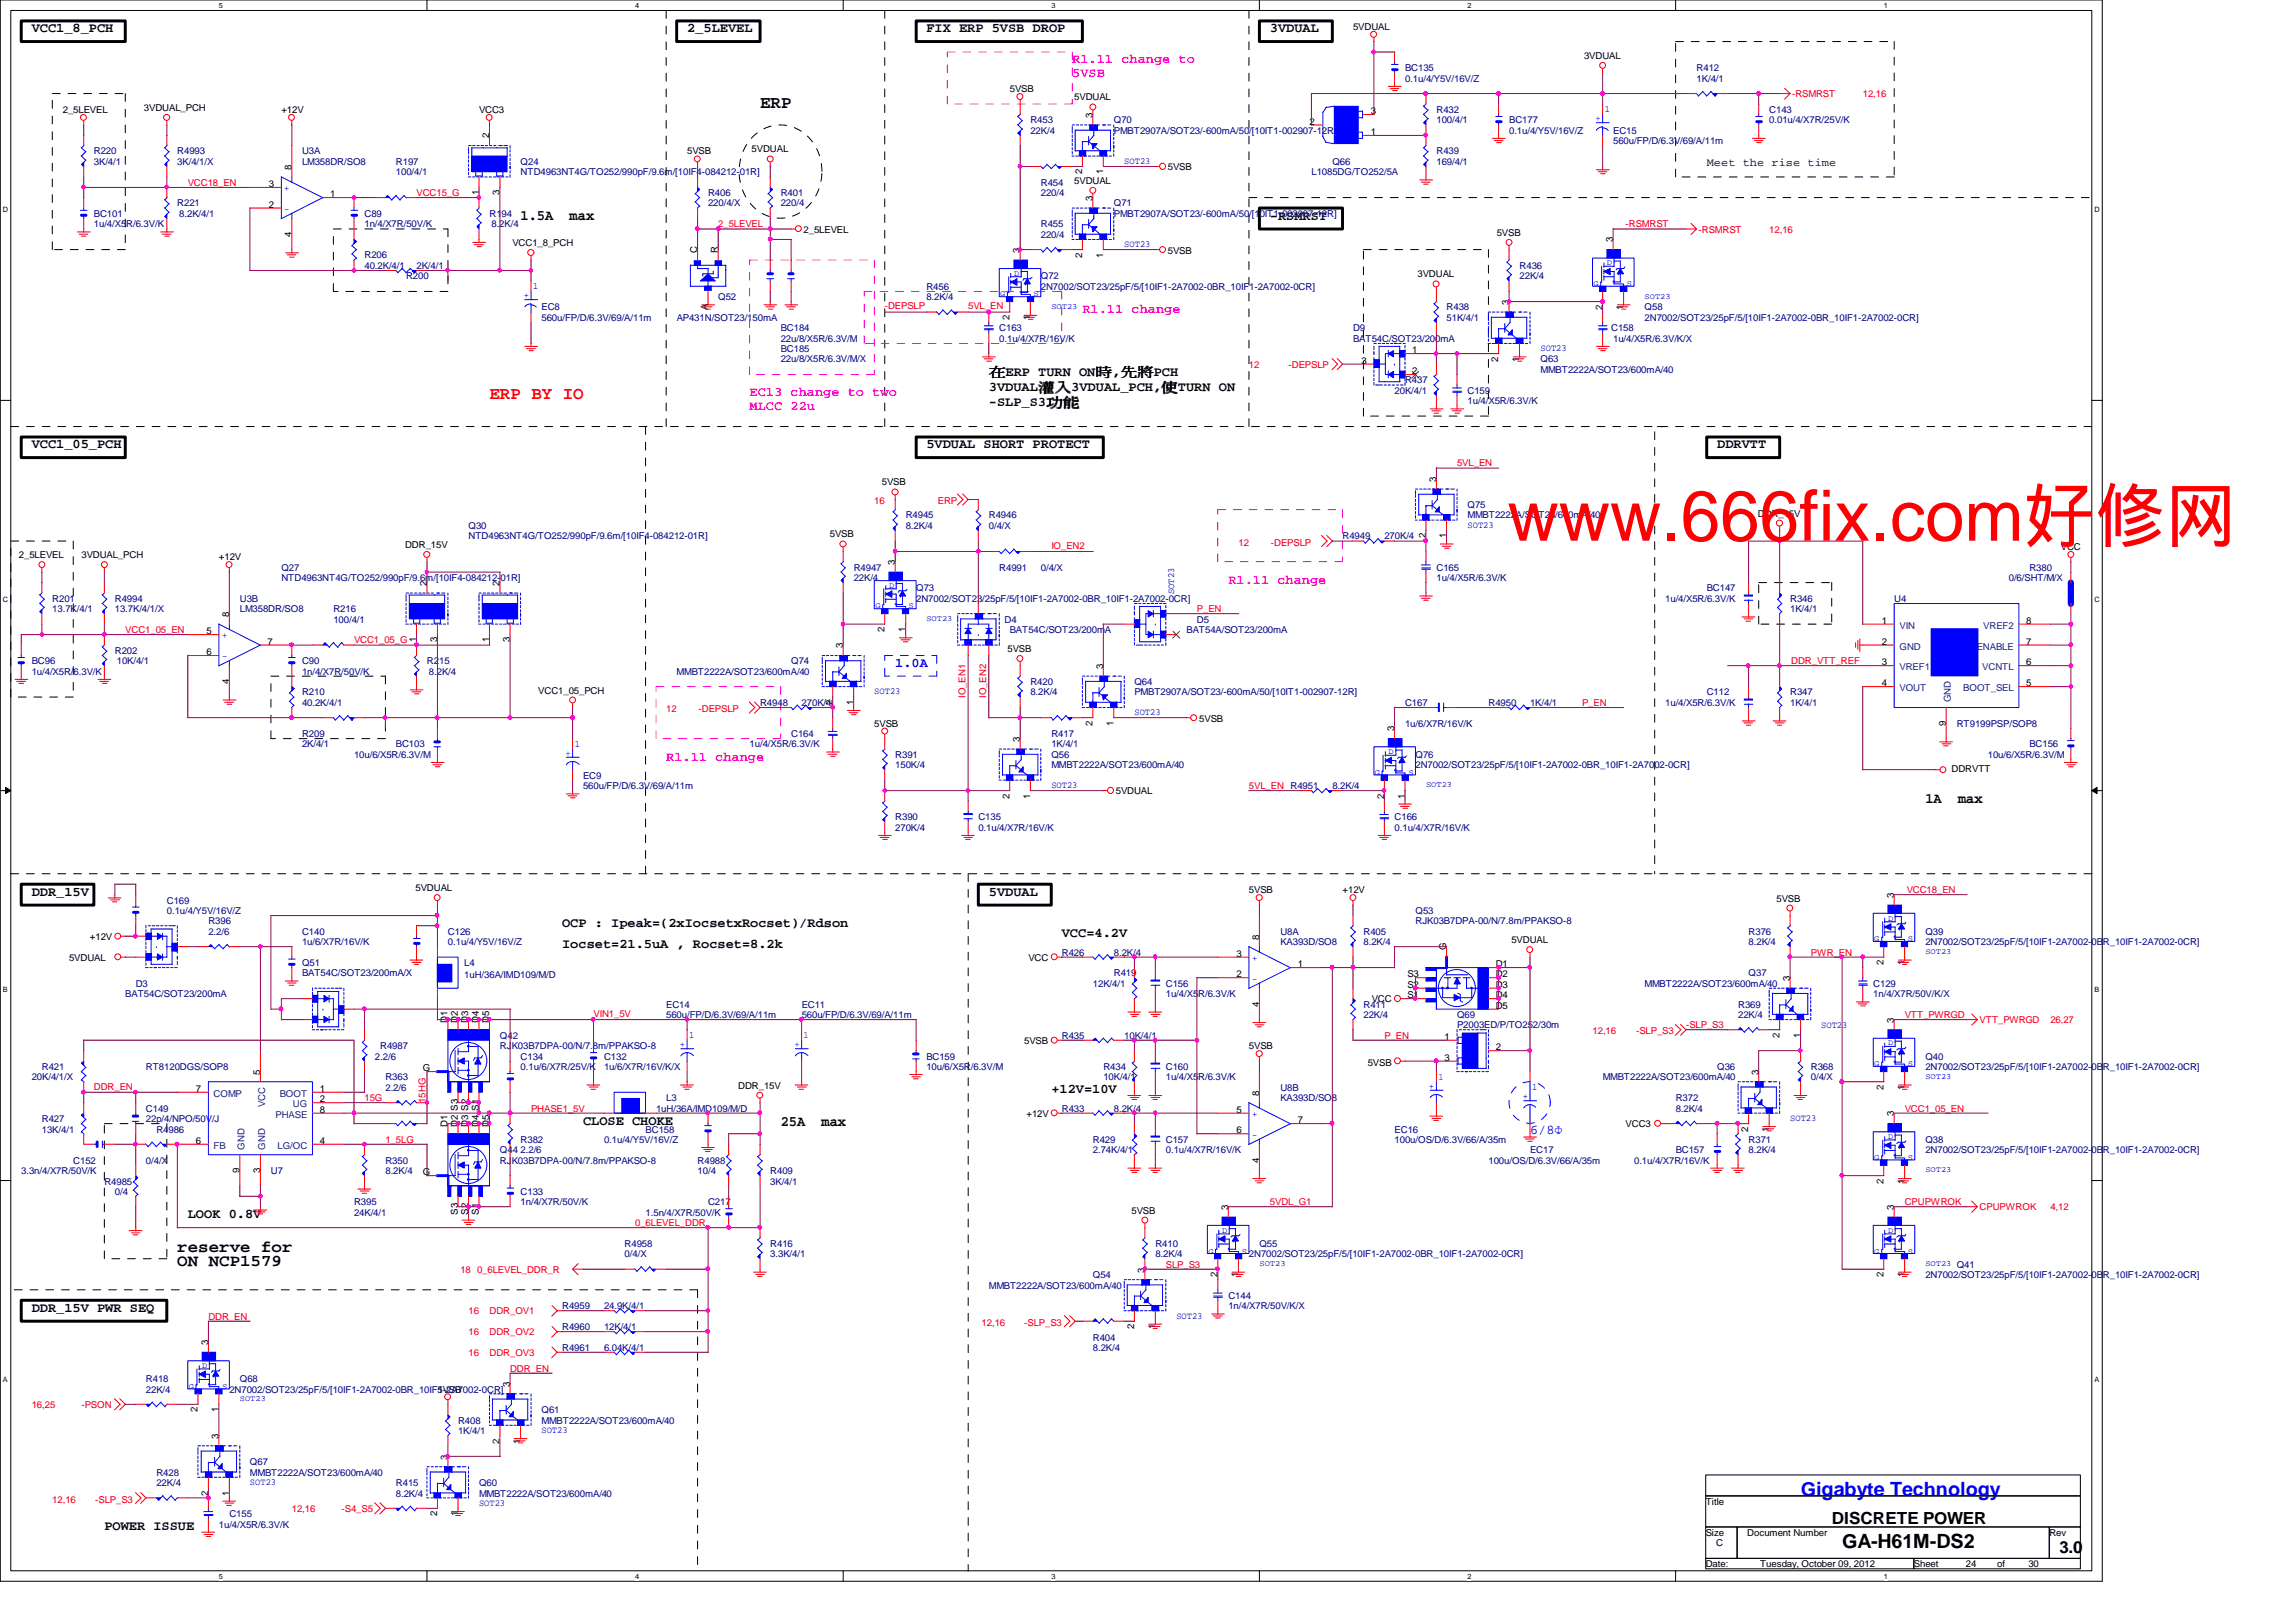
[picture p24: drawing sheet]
<svg xmlns="http://www.w3.org/2000/svg" width="297mm" height="210mm" viewBox="0 0 297 210" stroke-linecap="round" stroke-linejoin="round" font-family="sans-serif">
<defs><g id="words">
<text font-size="9.2" fill="#f00" x="195" y="70">www.666fix.com好修网</text>
<text font-size="2.5" fill="#00f" x="233" y="193.5">Gigabyte Technology</text>
<text font-size="2.5" x="238.3" y="200.3">GA-H61M-DS2</text>
<text font-size="2.3" x="98.3" y="14">ERP</text>
<text font-size="2.3" fill="#f00" x="63.3" y="51.7">ERP BY IO</text>
<g font-size="2.2">
<text x="22.9" y="162">reserve for</text>
<text x="22.9" y="163.9">ON NCP1579</text>
<text x="237" y="197.2">DISCRETE POWER</text>
<text x="266.4" y="201">3.0</text>
</g>
<g font-size="1.9">
<text x="67.3" y="28.5">1.5A</text>
<text x="73.7" y="28.5">max</text>
<text x="249.1" y="103.9">1A</text>
<text x="253.3" y="103.9">max</text>
<text x="101" y="145.7">25A</text>
<text x="106.3" y="145.7">max</text>
</g>
<g font-size="1.7">
<text x="4.1" y="4.2">VCC1_8_PCH</text>
<text x="88.9" y="4.2">2_5LEVEL</text>
<text x="119.8" y="4.2">FIX ERP 5VSB DROP</text>
<text x="164.3" y="4.2">3VDUAL</text>
<text x="164.3" y="28.4">-RSMRST</text>
<text x="127.9" y="48.7">在ERP TURN ON時,先先PCH</text>
<text x="127.9" y="50.6">3VDUAL灌灌3VDUAL_PCH,使TURN ON</text>
<text x="127.9" y="52.6">-SLP_S3功功</text>
<text x="4.1" y="58">VCC1_05_PCH</text>
<text x="119.8" y="58">5VDUAL SHORT PROTECT</text>
<text x="222.2" y="58">DDRVTT</text>
<text x="4.1" y="115.9">DDR_15V</text>
<text x="72.7" y="120">OCP : Ipeak=(2xIocsetxRocset)/Rdson</text>
<text x="127.9" y="115.9">5VDUAL</text>
<text x="72.7" y="122.6">Iocset=21.5uA , Rocset=8.2k</text>
<text x="137.4" y="121.3">VCC=4.2V</text>
<text x="136" y="141.5">+12V=10V</text>
<text x="75.4" y="145.5">CLOSE CHOKE</text>
<text x="24.3" y="157.6">LOOK 0.8V</text>
<text x="4.1" y="169.8">DDR_15V PWR SEQ</text>
<text x="13.5" y="198">POWER ISSUE</text>
</g>
<g font-size="1.7" fill="#f0f">
<text x="138.7" y="8.2">R1.11 change to</text>
<text x="138.7" y="10">5VSB</text>
<text x="140" y="40.5">R1.11 change</text>
<text x="97" y="51.3">EC13 change to two</text>
<text x="97" y="53.1">MLCC 22u</text>
<text x="158.9" y="75.5">R1.11 change</text>
<text x="86.2" y="98.4">R1.11 change</text>
</g>
<g font-size="1.7" fill="#00f">
<text x="115.8" y="86.3">1.0A</text>
<text x="197.9" y="146.8">6/8Φ</text>
</g>
<text font-size="1.5" x="220.8" y="21.4">Meet the rise time</text>
<g font-size="1.2">
<text x="175" y="3.9">5VDUAL</text>
<text x="130.6" y="11.9">5VSB</text>
<text x="204.9" y="7.6">3VDUAL</text>
<text x="8.1" y="14.6">2_5LEVEL</text>
<text x="18.6" y="14.4">3VDUAL_PCH</text>
<text x="36.4" y="14.6">+12V</text>
<text x="62" y="14.6">VCC3</text>
<text x="63.3" y="17.9" transform="rotate(-90 63.3 17.9)">2</text>
<text x="139" y="13">5VDUAL</text>
<text x="141.3" y="15.2" transform="rotate(-90 141.3 15.2)">3</text>
<text x="169.4" y="16.1">2</text>
<text x="177.3" y="17.5">1</text>
<text x="177.3" y="14.8">3</text>
<text x="37.7" y="22" transform="rotate(-90 37.7 22)">8</text>
<text x="88.9" y="20">5VSB</text>
<text x="97.2" y="19.7">5VDUAL</text>
<text x="139" y="23.7">5VDUAL</text>
<text x="140" y="22.6" transform="rotate(-90 140 22.6)">2</text>
<text x="142.7" y="22.6" transform="rotate(-90 142.7 22.6)">1</text>
<text x="151.1" y="22">5VSB</text>
<text x="34.8" y="24.2">3</text>
<text x="34.8" y="26.9">2</text>
<text x="42.7" y="25.5">1</text>
<text x="61.9" y="25.3" transform="rotate(-90 61.9 25.3)">1</text>
<text x="64.6" y="25.3" transform="rotate(-90 64.6 25.3)">3</text>
<text x="141.3" y="26" transform="rotate(-90 141.3 26)">3</text>
<text x="37.7" y="30.6" transform="rotate(-90 37.7 30.6)">4</text>
<text x="66.3" y="31.8">VCC1_8_PCH</text>
<text x="90.2" y="32.7" transform="rotate(-90 90.2 32.7)">C</text>
<text x="92.9" y="32.7" transform="rotate(-90 92.9 32.7)">R</text>
<text x="104" y="30.1">2_5LEVEL</text>
<text x="131.9" y="32.7" transform="rotate(-90 131.9 32.7)">3</text>
<text x="140" y="33.4" transform="rotate(-90 140 33.4)">2</text>
<text x="142.7" y="33.4" transform="rotate(-90 142.7 33.4)">1</text>
<text x="151.1" y="32.8">5VSB</text>
<text x="183.4" y="35.9">3VDUAL</text>
<text x="193.6" y="30.5">5VSB</text>
<text x="208.7" y="31.4" transform="rotate(-90 208.7 31.4)">3</text>
<text x="91.6" y="40.1" transform="rotate(-90 91.6 40.1)">A</text>
<text x="130.6" y="41.4" transform="rotate(-90 130.6 41.4)">2</text>
<text x="133.3" y="41.4" transform="rotate(-90 133.3 41.4)">1</text>
<text x="195.2" y="39.5" transform="rotate(-90 195.2 39.5)">3</text>
<text x="207.3" y="40.1" transform="rotate(-90 207.3 40.1)">2</text>
<text x="210" y="40.1" transform="rotate(-90 210 40.1)">1</text>
<text x="176.1" y="47.1">3</text>
<text x="182.7" y="45.7">1</text>
<text x="193.8" y="46.8" transform="rotate(-90 193.8 46.8)">2</text>
<text x="196.6" y="46.8" transform="rotate(-90 196.6 46.8)">1</text>
<text x="182.7" y="48.4">2</text>
<text x="114.1" y="62.8">5VSB</text>
<text x="185.8" y="62.4" transform="rotate(-90 185.8 62.4)">3</text>
<text x="52.4" y="70.9">DDR_15V</text>
<text x="107.4" y="69.6">5VSB</text>
<text x="184.4" y="69.7" transform="rotate(-90 184.4 69.7)">2</text>
<text x="187.1" y="69.7" transform="rotate(-90 187.1 69.7)">1</text>
<text x="227.4" y="66.8">DDR_15V</text>
<text x="266.6" y="71.2">VCC</text>
<text x="2.5" y="72.2">2_5LEVEL</text>
<text x="10.5" y="72.2">3VDUAL_PCH</text>
<text x="28.3" y="72.5">+12V</text>
<text x="55.2" y="75.8" transform="rotate(-90 55.2 75.8)">2</text>
<text x="64.6" y="75.8" transform="rotate(-90 64.6 75.8)">2</text>
<text x="115.8" y="73.1" transform="rotate(-90 115.8 73.1)">3</text>
<text x="26.7" y="82.1">5</text>
<text x="29.6" y="79.8" transform="rotate(-90 29.6 79.8)">8</text>
<text x="34.6" y="83.4">7</text>
<text x="53.8" y="83.1" transform="rotate(-90 53.8 83.1)">1</text>
<text x="56.6" y="83.1" transform="rotate(-90 56.6 83.1)">3</text>
<text x="63.3" y="83.1" transform="rotate(-90 63.3 83.1)">1</text>
<text x="66" y="83.1" transform="rotate(-90 66 83.1)">3</text>
<text x="109" y="83.9" transform="rotate(-90 109 83.9)">3</text>
<text x="114.4" y="81.8" transform="rotate(-90 114.4 81.8)">2</text>
<text x="117.1" y="81.8" transform="rotate(-90 117.1 81.8)">1</text>
<text x="243.5" y="80.7">1</text>
<text x="243.5" y="83.4">2</text>
<text x="262.1" y="83.4">7</text>
<text x="262.1" y="80.7">8</text>
<text x="26.7" y="84.8">6</text>
<text x="29.6" y="88.5" transform="rotate(-90 29.6 88.5)">4</text>
<text x="69.6" y="89.7">VCC1_05_PCH</text>
<text x="130.3" y="84.3">5VSB</text>
<text x="142.7" y="86.6" transform="rotate(-90 142.7 86.6)">3</text>
<text x="243.5" y="86.1">3</text>
<text x="243.5" y="88.8">4</text>
<text x="262.1" y="88.8">5</text>
<text x="262.1" y="86.1">6</text>
<text x="107.7" y="91.2" transform="rotate(-90 107.7 91.2)">2</text>
<text x="110.4" y="91.2" transform="rotate(-90 110.4 91.2)">1</text>
<text x="113.1" y="94">5VSB</text>
<text x="141.3" y="93.9" transform="rotate(-90 141.3 93.9)">2</text>
<text x="144.1" y="93.9" transform="rotate(-90 144.1 93.9)">1</text>
<text x="155.1" y="93.4">5VSB</text>
<text x="180.4" y="94.7" transform="rotate(-90 180.4 94.7)">3</text>
<text x="251.8" y="93.9" transform="rotate(-90 251.8 93.9)">9</text>
<text x="131.9" y="96" transform="rotate(-90 131.9 96)">3</text>
<text x="252.5" y="99.9">DDRVTT</text>
<text x="130.6" y="103.3" transform="rotate(-90 130.6 103.3)">2</text>
<text x="133.3" y="103.3" transform="rotate(-90 133.3 103.3)">1</text>
<text x="144.4" y="102.8">5VDUAL</text>
<text x="179.1" y="103.3" transform="rotate(-90 179.1 103.3)">2</text>
<text x="181.7" y="103.3" transform="rotate(-90 181.7 103.3)">1</text>
<text x="53.8" y="115.3">5VDUAL</text>
<text x="161.6" y="115.6">5VSB</text>
<text x="173.7" y="115.6">+12V</text>
<text x="229.8" y="116.7">5VSB</text>
<text x="245" y="116.2" transform="rotate(-90 245 116.2)">3</text>
<text x="8.9" y="124.3">5VDUAL</text>
<text x="11.6" y="121.6">+12V</text>
<text x="133.1" y="124.3">VCC</text>
<text x="160" y="123.8">3</text>
<text x="162.9" y="121.6" transform="rotate(-90 162.9 121.6)">8</text>
<text x="167.9" y="125.2">1</text>
<text x="187.1" y="122.9" transform="rotate(-90 187.1 122.9)">G</text>
<text x="193.5" y="125.2">D1</text>
<text x="195.5" y="122">5VDUAL</text>
<text x="243.7" y="124.9" transform="rotate(-90 243.7 124.9)">2</text>
<text x="246.4" y="124.9" transform="rotate(-90 246.4 124.9)">1</text>
<text x="160" y="126.5">2</text>
<text x="162.9" y="130.3" transform="rotate(-90 162.9 130.3)">4</text>
<text x="177.5" y="129.7">VCC</text>
<text x="182.1" y="129.2">S1</text>
<text x="182.1" y="126.5">S3</text>
<text x="182.1" y="127.8">S2</text>
<text x="193.5" y="126.5">D2</text>
<text x="193.5" y="127.8">D3</text>
<text x="193.5" y="129.2">D4</text>
<text x="193.5" y="130.6">D5</text>
<text x="231.6" y="127" transform="rotate(-90 231.6 127)">3</text>
<text x="57.9" y="132.3" transform="rotate(-90 57.9 132.3)">D1</text>
<text x="59.2" y="132.3" transform="rotate(-90 59.2 132.3)">D2</text>
<text x="60.6" y="132.3" transform="rotate(-90 60.6 132.3)">D3</text>
<text x="61.9" y="132.3" transform="rotate(-90 61.9 132.3)">D4</text>
<text x="63.3" y="132.3" transform="rotate(-90 63.3 132.3)">D5</text>
<text x="132.5" y="135.1">5VSB</text>
<text x="161.6" y="135.8">5VSB</text>
<text x="177" y="137.9">5VSB</text>
<text x="186.9" y="134.6">1</text>
<text x="186.9" y="137.3">3</text>
<text x="193.5" y="135.9">2</text>
<text x="230.2" y="134.3" transform="rotate(-90 230.2 134.3)">2</text>
<text x="232.9" y="134.3" transform="rotate(-90 232.9 134.3)">1</text>
<text x="245" y="132.3" transform="rotate(-90 245 132.3)">3</text>
<text x="25.4" y="141.3">7</text>
<text x="33.7" y="139.1" transform="rotate(-90 33.7 139.1)">5</text>
<text x="41.4" y="141.3">1</text>
<text x="41.4" y="142.7">2</text>
<text x="54.7" y="138.6">G</text>
<text x="59.2" y="143.7" transform="rotate(-90 59.2 143.7)">S3</text>
<text x="60.6" y="143.7" transform="rotate(-90 60.6 143.7)">S2</text>
<text x="61.9" y="143.7" transform="rotate(-90 61.9 143.7)">S1</text>
<text x="95.5" y="140.9">DDR_15V</text>
<text x="162.9" y="141.8" transform="rotate(-90 162.9 141.8)">8</text>
<text x="227.5" y="139.1" transform="rotate(-90 227.5 139.1)">3</text>
<text x="243.7" y="141.1" transform="rotate(-90 243.7 141.1)">2</text>
<text x="246.4" y="141.1" transform="rotate(-90 246.4 141.1)">1</text>
<text x="25.4" y="148">6</text>
<text x="41.4" y="144">8</text>
<text x="41.4" y="148">4</text>
<text x="57.9" y="145.8" transform="rotate(-90 57.9 145.8)">D1</text>
<text x="59.2" y="145.8" transform="rotate(-90 59.2 145.8)">D2</text>
<text x="60.6" y="145.8" transform="rotate(-90 60.6 145.8)">D3</text>
<text x="61.9" y="145.8" transform="rotate(-90 61.9 145.8)">D4</text>
<text x="63.3" y="145.8" transform="rotate(-90 63.3 145.8)">D5</text>
<text x="132.8" y="144.5">+12V</text>
<text x="160" y="144">5</text>
<text x="160" y="146.7">6</text>
<text x="167.9" y="145.4">7</text>
<text x="210.3" y="145.9">VCC3</text>
<text x="226.2" y="146.4" transform="rotate(-90 226.2 146.4)">2</text>
<text x="228.9" y="146.4" transform="rotate(-90 228.9 146.4)">1</text>
<text x="245" y="144.5" transform="rotate(-90 245 144.5)">3</text>
<text x="31" y="151.8" transform="rotate(-90 31 151.8)">9</text>
<text x="33.7" y="151.8" transform="rotate(-90 33.7 151.8)">3</text>
<text x="54.7" y="152.1">G</text>
<text x="162.9" y="150.5" transform="rotate(-90 162.9 150.5)">4</text>
<text x="243.7" y="153.2" transform="rotate(-90 243.7 153.2)">2</text>
<text x="246.4" y="153.2" transform="rotate(-90 246.4 153.2)">1</text>
<text x="59.2" y="157.2" transform="rotate(-90 59.2 157.2)">S3</text>
<text x="60.6" y="157.2" transform="rotate(-90 60.6 157.2)">S2</text>
<text x="61.9" y="157.2" transform="rotate(-90 61.9 157.2)">S1</text>
<text x="146.4" y="157.1">5VSB</text>
<text x="158.9" y="156.6" transform="rotate(-90 158.9 156.6)">3</text>
<text x="245" y="156.6" transform="rotate(-90 245 156.6)">3</text>
<text x="148.1" y="164.7" transform="rotate(-90 148.1 164.7)">3</text>
<text x="157.5" y="165.3" transform="rotate(-90 157.5 165.3)">2</text>
<text x="160.2" y="165.3" transform="rotate(-90 160.2 165.3)">1</text>
<text x="243.7" y="165.3" transform="rotate(-90 243.7 165.3)">2</text>
<text x="246.4" y="165.3" transform="rotate(-90 246.4 165.3)">1</text>
<text x="146.7" y="172" transform="rotate(-90 146.7 172)">2</text>
<text x="149.4" y="172" transform="rotate(-90 149.4 172)">1</text>
<text x="26.9" y="174.1" transform="rotate(-90 26.9 174.1)">3</text>
<text x="66" y="179.5" transform="rotate(-90 66 179.5)">3</text>
<text x="25.6" y="182.8" transform="rotate(-90 25.6 182.8)">2</text>
<text x="28.3" y="182.8" transform="rotate(-90 28.3 182.8)">1</text>
<text x="56.6" y="180.2">5VSB</text>
<text x="28.3" y="186.2" transform="rotate(-90 28.3 186.2)">3</text>
<text x="57.9" y="188.9" transform="rotate(-90 57.9 188.9)">3</text>
<text x="64.6" y="186.8" transform="rotate(-90 64.6 186.8)">2</text>
<text x="67.3" y="186.8" transform="rotate(-90 67.3 186.8)">1</text>
<text x="26.9" y="193.5" transform="rotate(-90 26.9 193.5)">2</text>
<text x="29.6" y="193.5" transform="rotate(-90 29.6 193.5)">1</text>
<text x="56.6" y="196.2" transform="rotate(-90 56.6 196.2)">2</text>
<text x="59.2" y="196.2" transform="rotate(-90 59.2 196.2)">1</text>
<text x="220.7" y="194.7">Title</text>
<text x="220.7" y="198.8">Size</text>
<text x="220.7" y="202.8">Date:</text>
<text x="222" y="200.1">C</text>
<text x="226.1" y="198.8">Document Number</text>
<text x="227.7" y="202.8">Tuesday, October 09, 2012</text>
<text x="247.6" y="202.8">Sheet</text>
<text x="254.3" y="202.8">24</text>
<text x="258.4" y="202.8">of</text>
<text x="262.4" y="202.8">30</text>
<text x="265.1" y="198.8">Rev</text>
</g>
<g font-size="1.2" fill="#000080">
<text x="181.8" y="9.2">BC135</text>
<text x="181.8" y="10.6">0.1u/4/Y5V/16V/Z</text>
<text x="219.5" y="9.2">R412</text>
<text x="219.5" y="10.6">1K/4/1</text>
<text x="133.3" y="16">R453</text>
<text x="133.3" y="17.3">22K/4</text>
<text x="144.1" y="16">Q70</text>
<text x="144.1" y="17.3">PMBT2907A/SOT23/-600mA/50/[10IT1-002907-12R]</text>
<text x="185.8" y="14.6">R432</text>
<text x="185.8" y="16">100/4/1</text>
<text x="195.2" y="16">BC177</text>
<text x="195.2" y="17.3">0.1u/4/Y5V/16V/Z</text>
<text x="208.7" y="17.3">EC15</text>
<text x="228.9" y="14.6">C143</text>
<text x="228.9" y="16">0.01u/4/X7R/25V/K</text>
<text x="12.1" y="20">R220</text>
<text x="12.1" y="21.3">3K/4/1</text>
<text x="22.9" y="20">R4993</text>
<text x="22.9" y="21.3">3K/4/1/X</text>
<text x="39.1" y="20">U3A</text>
<text x="39.1" y="21.3">LM358DR/SO8</text>
<text x="51.2" y="21.3">R197</text>
<text x="51.2" y="22.7">100/4/1</text>
<text x="67.3" y="21.3">Q24</text>
<text x="67.3" y="22.7">NTD4963NT4G/TO252/990pF/9.6m/[10IF4-084212-01R]</text>
<text x="169.7" y="22.7">L1085DG/TO252/5A</text>
<text x="172.4" y="21.3">Q66</text>
<text x="185.8" y="20">R439</text>
<text x="185.8" y="21.3">169/4/1</text>
<text x="208.7" y="18.7">560u/FP/D/6.3V/69/A/11m</text>
<text x="12.1" y="28.1">BC101</text>
<text x="12.1" y="29.4">1u/4/X5R/6.3V/K</text>
<text x="22.9" y="26.7">R221</text>
<text x="23.2" y="28.1">8.2K/4/1</text>
<text x="47.2" y="28.1">C89</text>
<text x="47.2" y="29.4">1n/4/X7R/50V/K</text>
<text x="63.3" y="28.1">R194</text>
<text x="63.6" y="29.4">8.2K/4</text>
<text x="91.6" y="25.4">R406</text>
<text x="91.6" y="26.7">220/4/X</text>
<text x="101" y="25.4">R401</text>
<text x="101" y="26.7">220/4</text>
<text x="134.7" y="24">R454</text>
<text x="134.7" y="25.4">220/4</text>
<text x="134.7" y="29.4">R455</text>
<text x="144.1" y="26.7">Q71</text>
<text x="144.1" y="28.1">PMBT2907A/SOT23/-600mA/50/[10IT1-002907-12R]</text>
<text x="47.2" y="33.4">R206</text>
<text x="47.2" y="34.8">40.2K/4/1</text>
<text x="53.9" y="34.8">2K/4/1</text>
<text x="134.7" y="30.8">220/4</text>
<text x="196.6" y="34.8">R436</text>
<text x="52.5" y="36.2">R200</text>
<text x="70.1" y="40.2">EC8</text>
<text x="70.1" y="41.5">560u/FP/D/6.3V/69/A/11m</text>
<text x="87.5" y="41.5">AP431N/SOT23/150mA</text>
<text x="92.9" y="38.9">Q52</text>
<text x="119.8" y="37.5">R456</text>
<text x="119.8" y="38.9">8.2K/4</text>
<text x="134.7" y="36.2">Q72</text>
<text x="134.7" y="37.5">2N7002/SOT23/25pF/5/[10IF1-2A7002-0BR_10IF1-2A7002-0CR]</text>
<text x="187.2" y="40.2">R438</text>
<text x="187.2" y="41.5">51K/4/1</text>
<text x="196.6" y="36.2">22K/4</text>
<text x="212.8" y="40.2">Q58</text>
<text x="212.8" y="41.5">2N7002/SOT23/25pF/5/[10IF1-2A7002-0BR_10IF1-2A7002-0CR]</text>
<text x="101" y="45.6">BC185</text>
<text x="101" y="46.9">22u/8/X5R/6.3V/M/X</text>
<text x="101" y="42.9">BC184</text>
<text x="101" y="44.2">22u/8/X5R/6.3V/M</text>
<text x="129.3" y="42.9">C163</text>
<text x="129.3" y="44.2">0.1u/4/X7R/16V/K</text>
<text x="175" y="42.9">D9</text>
<text x="175" y="44.2">BAT54C/SOT23/200mA</text>
<text x="199.3" y="46.9">Q63</text>
<text x="208.4" y="42.9">C158</text>
<text x="208.7" y="44.2">1u/4/X5R/6.3V/K/X</text>
<text x="180.4" y="51">20K/4/1</text>
<text x="181.8" y="49.6">R437</text>
<text x="189.9" y="51">C159</text>
<text x="189.9" y="52.3">1u/4/X5R/6.3V/K</text>
<text x="199.3" y="48.3">MMBT2222A/SOT23/600mA/40</text>
<text x="189.9" y="65.8">Q75</text>
<text x="60.6" y="68.5">Q30</text>
<text x="60.6" y="69.8">NTD4963NT4G/TO252/990pF/9.6m/[10IF4-084212-01R]</text>
<text x="117.2" y="67.1">R4945</text>
<text x="117.2" y="68.5">8.2K/4</text>
<text x="127.9" y="67.1">R4946</text>
<text x="127.9" y="68.5">0/4/X</text>
<text x="173.7" y="69.8">R4949</text>
<text x="179.1" y="69.8">270K/4</text>
<text x="189.9" y="67.1">MMBT2222A/SOT23/600mA/40</text>
<text x="6.8" y="77.9">R201</text>
<text x="14.9" y="77.9">R4994</text>
<text x="31" y="77.9">U3B</text>
<text x="36.4" y="73.8">Q27</text>
<text x="36.4" y="75.2">NTD4963NT4G/TO252/990pF/9.6m/[10IF4-084212-01R]</text>
<text x="110.4" y="73.8">R4947</text>
<text x="110.4" y="75.2">22K/4</text>
<text x="118.5" y="76.5">Q73</text>
<text x="118.5" y="77.9">2N7002/SOT23/25pF/5/[10IF1-2A7002-0BR_10IF1-2A7002-0CR]</text>
<text x="129.3" y="73.8">R4991</text>
<text x="134.7" y="73.8">0/4/X</text>
<text x="185.8" y="73.8">C165</text>
<text x="185.8" y="75.2">1u/4/X5R/6.3V/K</text>
<text x="215.4" y="77.9">1u/4/X5R/6.3V/K</text>
<text x="220.8" y="76.5">BC147</text>
<text x="231.6" y="77.9">R346</text>
<text x="245.1" y="77.9">U4</text>
<text x="259.9" y="75.2">0/6/SHT/M/X</text>
<text x="262.5" y="73.8">R380</text>
<text x="6.8" y="79.2">13.7K/4/1</text>
<text x="14.9" y="79.2">13.7K/4/1/X</text>
<text x="31" y="79.2">LM358DR/SO8</text>
<text x="43.1" y="79.2">R216</text>
<text x="43.1" y="80.6">100/4/1</text>
<text x="130" y="80.6">D4</text>
<text x="130.6" y="81.9">BAT54C/SOT23/200mA</text>
<text x="153.5" y="81.9">BAT54A/SOT23/200mA</text>
<text x="154.9" y="80.6">D5</text>
<text x="231.6" y="79.2">1K/4/1</text>
<text x="4.1" y="86">BC96</text>
<text x="4.1" y="87.3">1u/4/X5R/6.3V/K</text>
<text x="14.9" y="84.6">R202</text>
<text x="15.1" y="86">10K/4/1</text>
<text x="39.1" y="86">C90</text>
<text x="39.1" y="87.3">1n/4/X7R/50V/K</text>
<text x="55.2" y="86">R215</text>
<text x="55.5" y="87.3">8.2K/4</text>
<text x="87.5" y="87.3">MMBT2222A/SOT23/600mA/40</text>
<text x="102.4" y="86">Q74</text>
<text x="133.3" y="88.6">R420</text>
<text x="146.8" y="88.6">Q64</text>
<text x="39.1" y="95.4">R209</text>
<text x="39.1" y="90">R210</text>
<text x="39.1" y="91.4">40.2K/4/1</text>
<text x="98.3" y="91.4">R4948</text>
<text x="102.4" y="95.4">C164</text>
<text x="103.7" y="91.4">270K/4</text>
<text x="133.3" y="90">8.2K/4</text>
<text x="136" y="95.4">R417</text>
<text x="146.8" y="90">PMBT2907A/SOT23/-600mA/50/[10IT1-002907-12R]</text>
<text x="181.8" y="94">1u/6/X7R/16V/K</text>
<text x="181.8" y="91.4">C167</text>
<text x="192.6" y="91.4">R4950</text>
<text x="197.9" y="91.4">1K/4/1</text>
<text x="215.4" y="91.4">1u/4/X5R/6.3V/K</text>
<text x="220.8" y="90">C112</text>
<text x="231.6" y="90">R347</text>
<text x="231.6" y="91.4">1K/4/1</text>
<text x="253.2" y="94">RT9199PSP/SOP8</text>
<text x="39.1" y="96.7">2K/4/1</text>
<text x="45.8" y="98.1">10u/6/X5R/6.3V/M</text>
<text x="51.2" y="96.7">BC103</text>
<text x="75.4" y="100.8">EC9</text>
<text x="97" y="96.7">1u/4/X5R/6.3V/K</text>
<text x="115.8" y="98.1">R391</text>
<text x="115.8" y="99.4">150K/4</text>
<text x="136" y="98.1">Q56</text>
<text x="136" y="99.4">MMBT2222A/SOT23/600mA/40</text>
<text x="136" y="96.7">1K/4/1</text>
<text x="183.1" y="98.1">Q76</text>
<text x="183.1" y="99.4">2N7002/SOT23/25pF/5/[10IF1-2A7002-0BR_10IF1-2A7002-0CR]</text>
<text x="257.2" y="98.1">10u/6/X5R/6.3V/M</text>
<text x="262.5" y="96.7">BC156</text>
<text x="75.4" y="102.1">560u/FP/D/6.3V/69/A/11m</text>
<text x="115.8" y="106.2">R390</text>
<text x="115.8" y="107.5">270K/4</text>
<text x="126.6" y="107.5">0.1u/4/X7R/16V/K</text>
<text x="126.6" y="106.2">C135</text>
<text x="172.4" y="102.1">8.2K/4</text>
<text x="180.4" y="106.2">C166</text>
<text x="180.4" y="107.5">0.1u/4/X7R/16V/K</text>
<text x="21.6" y="116.9">C169</text>
<text x="21.6" y="118.3">0.1u/4/Y5V/16V/Z</text>
<text x="27" y="119.6">R396</text>
<text x="183.1" y="118.3">Q53</text>
<text x="183.1" y="119.6">RJK03B7DPA-00/N/7.8m/PPAKSO-8</text>
<text x="27" y="120.9">2.2/6</text>
<text x="39.1" y="120.9">C140</text>
<text x="39.1" y="122.3">1u/6/X7R/16V/K</text>
<text x="39.1" y="125">Q51</text>
<text x="58" y="120.9">C126</text>
<text x="58" y="122.3">0.1u/4/Y5V/16V/Z</text>
<text x="60.1" y="125">L4</text>
<text x="137.4" y="123.7">R426</text>
<text x="144.1" y="123.7">8.2K/4</text>
<text x="165.6" y="120.9">U8A</text>
<text x="165.6" y="122.3">KA393D/SO8</text>
<text x="176.4" y="120.9">R405</text>
<text x="176.4" y="122.3">8.2K/4</text>
<text x="226.2" y="120.9">R376</text>
<text x="226.2" y="122.3">8.2K/4</text>
<text x="249.1" y="120.9">Q39</text>
<text x="249.1" y="122.3">2N7002/SOT23/25pF/5/[10IF1-2A7002-0BR_10IF1-2A7002-0CR]</text>
<text x="16.2" y="129">BAT54C/SOT23/200mA</text>
<text x="17.6" y="127.7">D3</text>
<text x="39.1" y="126.4">BAT54C/SOT23/200mA/X</text>
<text x="60.1" y="126.6">1uH/36A/IMD109/M/D</text>
<text x="86.2" y="130.4">EC14</text>
<text x="86.2" y="131.7">560u/FP/D/6.3V/69/A/11m</text>
<text x="103.7" y="130.4">EC11</text>
<text x="103.7" y="131.7">560u/FP/D/6.3V/69/A/11m</text>
<text x="141.4" y="127.7">12K/4/1</text>
<text x="144.1" y="126.4">R419</text>
<text x="150.8" y="129">1u/4/X5R/6.3V/K</text>
<text x="150.8" y="127.7">C156</text>
<text x="176.4" y="130.4">R411</text>
<text x="176.4" y="131.7">22K/4</text>
<text x="188.5" y="131.7">Q69</text>
<text x="212.8" y="127.7">MMBT2222A/SOT23/600mA/40</text>
<text x="224.9" y="130.4">R369</text>
<text x="224.9" y="131.7">22K/4</text>
<text x="226.2" y="126.4">Q37</text>
<text x="242.4" y="127.7">C129</text>
<text x="242.4" y="129">1n/4/X7R/50V/K/X</text>
<text x="48.5" y="137.1">2.2/6</text>
<text x="49.2" y="135.8">R4987</text>
<text x="64.7" y="134.4">Q42</text>
<text x="64.7" y="135.8">RJK03B7DPA-00/N/7.8m/PPAKSO-8</text>
<text x="67.3" y="137.1">C134</text>
<text x="78.1" y="137.1">C132</text>
<text x="119.8" y="137.1">BC159</text>
<text x="137.4" y="134.4">R435</text>
<text x="145.5" y="134.4">10K/4/1</text>
<text x="188.5" y="133.1">P2003ED/P/TO252/30m</text>
<text x="249.1" y="137.1">Q40</text>
<text x="4.1" y="139.8">20K/4/1/X</text>
<text x="5.4" y="138.5">R421</text>
<text x="18.9" y="138.5">RT8120DGS/SOP8</text>
<text x="18.9" y="143.8">C149</text>
<text x="49.9" y="139.8">R363</text>
<text x="49.9" y="141.1">2.2/6</text>
<text x="67.3" y="138.5">0.1u/6/X7R/25V/K</text>
<text x="78.1" y="138.5">1u/6/X7R/16V/K/X</text>
<text x="84.9" y="143.8">1uH/36A/IMD109/M/D</text>
<text x="86.2" y="142.5">L3</text>
<text x="119.8" y="138.5">10u/6/X5R/6.3V/M</text>
<text x="137.4" y="143.8">R433</text>
<text x="142.7" y="138.5">R434</text>
<text x="142.7" y="139.8">10K/4/1</text>
<text x="144.1" y="143.8">8.2K/4</text>
<text x="150.8" y="139.8">1u/4/X5R/6.3V/K</text>
<text x="150.8" y="138.5">C160</text>
<text x="165.6" y="141.1">U8B</text>
<text x="165.6" y="142.5">KA393D/SO8</text>
<text x="207.3" y="139.8">MMBT2222A/SOT23/600mA/40</text>
<text x="216.8" y="142.5">R372</text>
<text x="216.8" y="143.8">8.2K/4</text>
<text x="222.2" y="138.5">Q36</text>
<text x="234.3" y="138.5">R368</text>
<text x="234.3" y="139.8">0/4/X</text>
<text x="249.1" y="138.5">2N7002/SOT23/25pF/5/[10IF1-2A7002-0BR_10IF1-2A7002-0CR]</text>
<text x="5.4" y="145.2">R427</text>
<text x="5.4" y="146.6">13K/4/1</text>
<text x="18.9" y="145.2">22p/4/NPO/50V/J</text>
<text x="20.2" y="146.6">R4986</text>
<text x="64.7" y="149.2">Q44</text>
<text x="67.3" y="147.9">R382</text>
<text x="67.3" y="149.2">2.2/6</text>
<text x="78.1" y="147.9">0.1u/4/Y5V/16V/Z</text>
<text x="83.5" y="146.6">BC158</text>
<text x="141.4" y="147.9">R429</text>
<text x="141.4" y="149.2">2.74K/4/1</text>
<text x="150.8" y="149.2">0.1u/4/X7R/16V/K</text>
<text x="150.8" y="147.9">C157</text>
<text x="180.4" y="146.6">EC16</text>
<text x="180.4" y="147.9">100u/OS/D/6.3V/66/A/35m</text>
<text x="197.9" y="149.2">EC17</text>
<text x="216.8" y="149.2">BC157</text>
<text x="226.2" y="147.9">R371</text>
<text x="226.2" y="149.2">8.2K/4</text>
<text x="249.1" y="147.9">Q38</text>
<text x="249.1" y="149.2">2N7002/SOT23/25pF/5/[10IF1-2A7002-0BR_10IF1-2A7002-0CR]</text>
<text x="2.7" y="151.9">3.3n/4/X7R/50V/K</text>
<text x="9.5" y="150.6">C152</text>
<text x="13.5" y="153.3">R4985</text>
<text x="14.9" y="154.6">0/4</text>
<text x="18.9" y="150.6">0/4/X</text>
<text x="35" y="151.9">U7</text>
<text x="45.8" y="156">R395</text>
<text x="49.9" y="150.6">R350</text>
<text x="49.9" y="151.9">8.2K/4</text>
<text x="64.7" y="150.6">RJK03B7DPA-00/N/7.8m/PPAKSO-8</text>
<text x="67.3" y="154.6">C133</text>
<text x="67.3" y="156">1n/4/X7R/50V/K</text>
<text x="90.3" y="150.6">R4988</text>
<text x="90.3" y="151.9">10/4</text>
<text x="91.6" y="156">C217</text>
<text x="99.6" y="151.9">R409</text>
<text x="99.6" y="153.3">3K/4/1</text>
<text x="192.6" y="150.6">100u/OS/D/6.3V/66/A/35m</text>
<text x="211.4" y="150.6">0.1u/4/X7R/16V/K</text>
<text x="45.8" y="157.3">24K/4/1</text>
<text x="80.8" y="161.3">R4958</text>
<text x="83.5" y="157.3">1.5n/4/X7R/50V/K</text>
<text x="99.6" y="161.3">R416</text>
<text x="149.5" y="161.3">R410</text>
<text x="162.9" y="161.3">Q55</text>
<text x="80.8" y="162.7">0/4/X</text>
<text x="99.6" y="162.7">3.3K/4/1</text>
<text x="127.9" y="166.8">MMBT2222A/SOT23/600mA/40</text>
<text x="141.4" y="165.4">Q54</text>
<text x="149.5" y="162.7">8.2K/4</text>
<text x="161.6" y="162.7">2N7002/SOT23/25pF/5/[10IF1-2A7002-0BR_10IF1-2A7002-0CR]</text>
<text x="249.1" y="165.4">2N7002/SOT23/25pF/5/[10IF1-2A7002-0BR_10IF1-2A7002-0CR]</text>
<text x="253.2" y="164">Q41</text>
<text x="72.7" y="172.1">R4960</text>
<text x="72.7" y="169.4">R4959</text>
<text x="78.1" y="172.1">12K/4/1</text>
<text x="78.1" y="169.4">24.9K/4/1</text>
<text x="141.4" y="173.5">R404</text>
<text x="158.9" y="168.1">C144</text>
<text x="158.9" y="169.4">1n/4/X7R/50V/K/X</text>
<text x="18.9" y="178.9">R418</text>
<text x="31" y="178.9">Q68</text>
<text x="72.7" y="174.8">R4961</text>
<text x="78.1" y="174.8">6.04K/4/1</text>
<text x="141.4" y="174.8">8.2K/4</text>
<text x="18.9" y="180.2">22K/4</text>
<text x="29.7" y="180.2">2N7002/SOT23/25pF/5/[10IF1-2A7002-0BR_10IF1-2A7002-0CR]</text>
<text x="59.3" y="184.2">R408</text>
<text x="59.3" y="185.6">1K/4/1</text>
<text x="70.1" y="182.9">Q61</text>
<text x="70.1" y="184.2">MMBT2222A/SOT23/600mA/40</text>
<text x="20.2" y="191">R428</text>
<text x="32.3" y="189.6">Q67</text>
<text x="32.3" y="191">MMBT2222A/SOT23/600mA/40</text>
<text x="20.2" y="192.3">22K/4</text>
<text x="28.3" y="197.7">1u/4/X5R/6.3V/K</text>
<text x="29.7" y="196.3">C155</text>
<text x="51.2" y="192.3">R415</text>
<text x="51.2" y="193.7">8.2K/4</text>
<text x="62" y="192.3">Q60</text>
<text x="62" y="193.7">MMBT2222A/SOT23/600mA/40</text>
</g>
<g font-size="1.2" fill="#00f">
<text x="206.4" y="15.7">+</text>
<text x="207.6" y="14.5">1</text>
<text x="145.5" y="21.2">SOT23</text>
<text x="36.8" y="24.7">+</text>
<text x="36.8" y="27.4">-</text>
<text x="145.5" y="32">SOT23</text>
<text x="67.8" y="38.6">+</text>
<text x="69" y="37.4">1</text>
<text x="199.3" y="45.5">SOT23</text>
<text x="189.9" y="68.3">SOT23</text>
<text x="151.9" y="76.9" transform="rotate(-90 151.9 76.9)">SOT23</text>
<text x="28.7" y="82.6">+</text>
<text x="28.7" y="85.3">-</text>
<text x="113.1" y="89.9">SOT23</text>
<text x="146.8" y="92.6">SOT23</text>
<text x="73.1" y="97.8">+</text>
<text x="74.4" y="96.6">1</text>
<text x="136" y="102">SOT23</text>
<text x="162" y="124.3">+</text>
<text x="162" y="127">-</text>
<text x="88" y="135.5">+</text>
<text x="89.2" y="134.3">1</text>
<text x="102.8" y="135.5">+</text>
<text x="104" y="134.3">1</text>
<text x="235.6" y="133">SOT23</text>
<text x="184.9" y="140.9">+</text>
<text x="186.1" y="139.7">1</text>
<text x="197" y="142.2">+</text>
<text x="198.2" y="141">1</text>
<text x="162" y="144.5">+</text>
<text x="162" y="147.2">-</text>
<text x="231.6" y="145.1">SOT23</text>
<text x="152.2" y="170.6">SOT23</text>
<text x="70.1" y="185.5">SOT23</text>
<text x="32.3" y="192.2">SOT23</text>
<text x="62" y="194.9">SOT23</text>
</g>
<g font-size="1.2" fill="#f00">
<text x="231.9" y="12.6">-RSMRST</text>
<text x="241" y="12.6">12,16</text>
<text x="24.3" y="24">VCC18_EN</text>
<text x="53.9" y="25.4">VCC15_G</text>
<text x="92.9" y="29.4">2_5LEVEL</text>
<text x="210.3" y="29.4">-RSMRST</text>
<text x="219.7" y="30.1">-RSMRST</text>
<text x="228.9" y="30.1">12,16</text>
<text x="114.5" y="40">-DEPSLP</text>
<text x="125.3" y="40">5VL_EN</text>
<text x="161.6" y="47.6">12</text>
<text x="166.7" y="47.6">-DEPSLP</text>
<text x="113.1" y="65.2">16</text>
<text x="121.3" y="65.2">ERP</text>
<text x="188.5" y="60.4">5VL_EN</text>
<text x="136" y="71">IO_EN2</text>
<text x="160.2" y="70.6">12</text>
<text x="164.4" y="70.6">-DEPSLP</text>
<text x="16.2" y="81.9">VCC1_05_EN</text>
<text x="45.8" y="83.3">VCC1_05_G</text>
<text x="154.9" y="79.2">P_EN</text>
<text x="231.7" y="86">DDR_VTT_REF</text>
<text x="86.2" y="92.2">12</text>
<text x="90.4" y="92.2">-DEPSLP</text>
<text x="124.9" y="90.3" transform="rotate(-90 124.9 90.3)">IO_EN1</text>
<text x="127.6" y="90.3" transform="rotate(-90 127.6 90.3)">IO_EN2</text>
<text x="204.7" y="91.4">P_EN</text>
<text x="161.6" y="102.1">5VL_EN R4951</text>
<text x="246.7" y="115.6">VCC18_EN</text>
<text x="234.3" y="123.7">PWR_EN</text>
<text x="76.8" y="131.6">VIN1_5V</text>
<text x="246.4" y="131.7">VTT_PWRGD</text>
<text x="179.1" y="134.4">P_EN</text>
<text x="206" y="133.8">12,16</text>
<text x="211.7" y="133.8">-SLP_S3</text>
<text x="218.1" y="133.1">-SLP_S3</text>
<text x="256.1" y="132.4">VTT_PWRGD</text>
<text x="265.3" y="132.4">26,27</text>
<text x="12.1" y="141">DDR_EN</text>
<text x="47.2" y="142.5">15G</text>
<text x="55" y="142.7" transform="rotate(-90 55 142.7)">15HG</text>
<text x="68.7" y="143.8">PHASE1_5V</text>
<text x="246.4" y="143.8">VCC1_05_EN</text>
<text x="49.9" y="147.9">1_5LG</text>
<text x="164.3" y="156">5VDL_G1</text>
<text x="246.4" y="156">CPUPWROK</text>
<text x="82.2" y="158.7">0_6LEVEL_DDR</text>
<text x="256.1" y="156.6">CPUPWROK</text>
<text x="265.3" y="156.6">4,12</text>
<text x="59.6" y="164.7">18</text>
<text x="61.7" y="164.7">0_6LEVEL_DDR_R</text>
<text x="150.8" y="164">SLP_S3</text>
<text x="27" y="170.8">DDR_EN</text>
<text x="60.6" y="172.8">16</text>
<text x="60.6" y="170.1">16</text>
<text x="63.3" y="172.8">DDR_OV2</text>
<text x="63.3" y="170.1">DDR_OV1</text>
<text x="127" y="171.6">12,16</text>
<text x="132.5" y="171.6">-SLP_S3</text>
<text x="60.6" y="175.5">16</text>
<text x="63.3" y="175.5">DDR_OV3</text>
<text x="66" y="177.5">DDR_EN</text>
<text x="4.1" y="182.2">16,25</text>
<text x="10.5" y="182.2">-PSON</text>
<text x="6.8" y="194.5">12,16</text>
<text x="12.3" y="194.5">-SLP_S3</text>
<text x="37.8" y="195.7">12,16</text>
<text x="44.2" y="195.7">-S4_S5</text>
</g>
<g font-size="1.2" fill="#004080">
<text x="245.7" y="81.4">VIN</text>
<text x="256.6" y="81.4">VREF2</text>
<text x="245.7" y="84.1">GND</text>
<text x="245.7" y="86.7">VREF1</text>
<text x="245.7" y="89.5">VOUT</text>
<text x="254" y="89.5">BOOT_SEL</text>
<text x="255.7" y="84.1">ENABLE</text>
<text x="256.5" y="86.7">VCNTL</text>
<text x="252.4" y="90.9" transform="rotate(-90 252.4 90.9)">GND</text>
<text x="27.6" y="141.9">COMP</text>
<text x="34.3" y="143.3" transform="rotate(-90 34.3 143.3)">VCC</text>
<text x="36.2" y="141.9">BOOT</text>
<text x="37.9" y="143.3">UG</text>
<text x="27.6" y="148.7">FB</text>
<text x="31.6" y="148.8" transform="rotate(-90 31.6 148.8)">GND</text>
<text x="34.3" y="148.8" transform="rotate(-90 34.3 148.8)">GND</text>
<text x="35.6" y="144.7">PHASE</text>
<text x="35.9" y="148.7">LG/OC</text>
</g>
<g font-size="1.1" fill="#00f">
<text x="131.2" y="35.7">D</text>
<text x="207.9" y="34.3">D</text>
<text x="129.4" y="38.4">G</text>
<text x="133.7" y="38.4">S</text>
<text x="136" y="40">SOT23</text>
<text x="206.2" y="37">G</text>
<text x="210.5" y="37">S</text>
<text x="212.8" y="38.7">SOT23</text>
<text x="115" y="76.1">D</text>
<text x="113.3" y="78.7">G</text>
<text x="117.6" y="78.7">S</text>
<text x="119.8" y="80.3">SOT23</text>
<text x="177.9" y="100.3">G</text>
<text x="179.6" y="97.6">D</text>
<text x="182.2" y="100.3">S</text>
<text x="184.5" y="101.9">SOT23</text>
<text x="244.3" y="119.1">D</text>
<text x="242.5" y="121.8">G</text>
<text x="246.8" y="121.8">S</text>
<text x="249.1" y="123.4">SOT23</text>
<text x="242.5" y="138">G</text>
<text x="244.3" y="135.3">D</text>
<text x="246.8" y="138">S</text>
<text x="249.1" y="139.6">SOT23</text>
<text x="244.3" y="147.4">D</text>
<text x="242.5" y="150.1">G</text>
<text x="246.8" y="150.1">S</text>
<text x="249.1" y="151.7">SOT23</text>
<text x="158.1" y="159.5">D</text>
<text x="244.3" y="159.5">D</text>
<text x="156.3" y="162.2">G</text>
<text x="160.7" y="162.2">S</text>
<text x="162.9" y="163.8">SOT23</text>
<text x="242.5" y="162.2">G</text>
<text x="246.8" y="162.2">S</text>
<text x="249.1" y="163.8">SOT23</text>
<text x="24.4" y="179.7">G</text>
<text x="26.2" y="177">D</text>
<text x="28.7" y="179.7">S</text>
<text x="31" y="181.3">SOT23</text>
</g>
<g font-size=".9">
<text x="28.3" y="1">5</text>
<text x="82.2" y="1">4</text>
<text x="136" y="1">3</text>
<text x="189.9" y="1">2</text>
<text x="243.7" y="1">1</text>
<text x=".4" y="27.4">D</text>
<text x="271" y="27.4">D</text>
<text x=".4" y="77.9">C</text>
<text x="271" y="77.9">C</text>
<text x=".4" y="128.4">B</text>
<text x="271" y="128.4">B</text>
<text x=".4" y="178.9">A</text>
<text x="271" y="178.9">A</text>
<text x="28.3" y="204.3">5</text>
<text x="82.2" y="204.3">4</text>
<text x="136" y="204.3">3</text>
<text x="189.9" y="204.3">2</text>
<text x="243.7" y="204.3">1</text>
</g>
</g></defs>
<path d="M0 0h272v204.6h-272zM1.4 1.4h269.2v201.9h-269.2z" fill="none" stroke="#000" stroke-width=".13"/>
<g fill="#fff">
<path d="M28.3 .2h.5v1h-.5z"/>
<path d="M28.3 203.4h.5v1.1h-.5z"/>
</g>
<path d="M55.2 0v1.4M55.2 203.3v1.3" fill="none" stroke="#000" stroke-width=".13"/>
<g fill="#fff">
<path d="M82.2 .2h.5v1h-.5z"/>
<path d="M82.2 203.4h.5v1.1h-.5z"/>
</g>
<path d="M109.1 0v1.4M109.1 203.3v1.3" fill="none" stroke="#000" stroke-width=".13"/>
<g fill="#fff">
<path d="M136 .2h.5v1h-.5z"/>
<path d="M136 203.4h.5v1.1h-.5z"/>
</g>
<path d="M162.9 0v1.4M162.9 203.3v1.3" fill="none" stroke="#000" stroke-width=".13"/>
<g fill="#fff">
<path d="M189.9 .2h.5v1h-.5z"/>
<path d="M189.9 203.4h.5v1.1h-.5z"/>
</g>
<path d="M216.8 0v1.4M216.8 203.3v1.3" fill="none" stroke="#000" stroke-width=".13"/>
<g fill="#fff">
<path d="M243.7 .2h.5v1h-.5z"/>
<path d="M243.7 203.4h.5v1.1h-.5z"/>
<path d="M.4 26.6h.7v1h-.7z"/>
<path d="M271 26.6h.6v1h-.6z"/>
<path d="M.4 77h.7v1.1h-.7z"/>
<path d="M271 77h.6v1.1h-.6z"/>
</g>
<path d="M0 51.8h1.4M270.6 51.8h1.4" fill="none" stroke="#000" stroke-width=".13"/>
<g fill="#fff">
<path d="M.4 127.5h.6v1.1h-.6z"/>
<path d="M271 127.5h.6v1.1h-.6z"/>
</g>
<path d="M0 102.3h1.4M.7 101.9l.7 .4-.7 .4zM270.6 102.3l.7-.4v.8zM270.6 102.3h1.4" fill="none" stroke="#000" stroke-width=".13"/>
<path d="M.7 101.9l.7 .4-.7 .4zM270.6 102.3l.7-.4v.8z" fill="#000"/>
<g fill="#fff">
<path d="M.4 178h.6v1.1h-.6z"/>
<path d="M271 178h.6v1.1h-.6z"/>
</g>
<path d="M0 152.8h1.4M270.6 152.8h1.4M220.7 190.9h48.4v2.7h-48.4zM220.7 193.6h48.4v4h-48.4zM220.7 197.6h4v4.1h-4zM224.7 197.6h40.4v4.1h-40.4zM265.1 197.6h4v4.1h-4zM220.7 201.7h26.9v1.3h-26.9zM247.6 201.7h21.5v1.3h-21.5z" fill="none" stroke="#000" stroke-width=".13"/>
<g fill="none" stroke="#000" stroke-width=".13" stroke-dasharray="1 1 1 1 1 1 1 1">
<path d="M6.8 12.1h9.4M16.2 12.1v20.2M86.2 1.4v53.8M97.2 17.9a5.1 5.1 0 0 1 8.5 1.5 6.3 6.3 0 0 1-3 8.5 5.2 5.2 0 0 1-6.8-3.8 6.6 6.6 0 0 1 1.3-6.2zM114.5 1.4v53.8M161.6 1.4v53.8M216.8 5.4h28.3M245.1 5.4v17.5M6.8 32.3v-20.2M16.2 32.3h-9.4M43.1 29.6h14.8M43.1 37.7v-8.1"/>
<path d="M57.9 29.6v8.1M57.9 37.7h-14.8M161.6 25.6h109.1M176.4 32.3h16.2M192.6 32.3v21.5M216.8 22.9v-17.5M245.1 22.9h-28.3M1.4 55.2h269.3M83.5 55.2v57.9M176.4 53.8v-21.5M192.6 53.8h-16.2M215.4 55.2h-1.3v57.9"/>
<path d="M1.4 70h8.1M9.5 70v20.2M227.5 75.4h9.5M237 75.4v5.4M1.4 90.2v-20.2M9.5 90.2h-8.1M35 87.5h14.9M35 95.6v-8.1M49.9 87.5v8.1M49.9 95.6h-14.9M227.5 80.8v-5.4M237 80.8h-9.5"/>
<path d="M1.4 113.1h269.3M125.3 113.1v90.2M13.5 145.4h8.1M21.6 145.4v17.5M13.5 162.9v-17.5M21.6 162.9h-8.1M90.2 166.9h-88.8M90.2 166.9v36.4"/>
</g>
<path d="M2.7 2.7h13.5v2.7h-13.5zM87.5 2.7h10.8v2.7h-10.8zM118.5 2.7h21.5v2.7h-21.5zM162.9 2.7h9.5v2.7h-9.5zM162.9 26.9h10.8v2.7h-10.8zM2.7 56.6h13.5v2.6h-13.5zM118.5 56.6h24.2v2.6h-24.2zM220.8 56.6h9.4v2.6h-9.4zM2.7 114.4h9.4v2.7h-9.4zM126.6 114.4h9.4v2.7h-9.4zM2.7 168.3h18.9v2.7h-18.9z" fill="none" stroke="#000" stroke-width=".38"/>
<g fill="none" stroke="#f0f" stroke-width=".13" stroke-dasharray="1 1 1 1 1 1 1 1">
<path d="M122.5 6.7h16.2M122.5 13.5v-6.8M138.7 6.7v6.8M138.7 13.5h-16.2M97 33.7h16.1M111.8 37.7h25.6M113.1 33.7v14.8M137.4 37.7v6.7M97 48.5v-14.8M111.8 44.4v-6.7M113.1 48.5h-16.1M137.4 44.4h-25.6"/>
<path d="M157.6 66h16.1M157.6 72.7v-6.7M173.7 66v6.7M173.7 72.7h-16.1M84.9 88.9h16.1M84.9 95.6v-6.7M101 88.9v6.7M101 95.6h-16.1"/>
</g>
<path d="M114.5 84.8h6.7M114.5 87.5v-2.7M121.2 84.8v2.7M121.2 87.5h-6.7" fill="none" stroke="#00f" stroke-width=".13" stroke-dasharray="1 1 1 1 1 1 1 1"/>
<g fill="none" stroke="#f00" stroke-width=".13">
<path d="M10.8 15.6v.6M21.6 15.6v.6M37.8 15.6v.6M63.3 15.6v.6M132 12.9v.6M141.4 14.3v.6M177.7 4.9v.5M179.6 11.2h1.7M179.9 11.5h1.1M180.2 11.7h.6M180.4 10.8v.4M193.1 17.9h1.6"/>
<path d="M193.3 18.2h1.1M193.6 18.5h.6M193.9 17.5v.4M207.3 8.9v.6M226.7 17.9h1.7M227 18.2h1.1M227.3 18.5h.6M227.5 17.5v.4M230.2 12.1h1.4M230.9 11.4l.7 .7M231.6 12.1l-.7 .7M10 30h1.7"/>
<path d="M10.2 30.3h1.1M10.5 30.6h.6M10.8 29.6v.5M20.8 30h1.6M21 30.3h1.1M21.3 30.6h.6M21.6 29.6v.5M37 32.7h1.6M37.2 33h1.1M37.5 33.3h.6M37.8 32.3v.5M61.2 31.4h1.6"/>
<path d="M61.4 31.7h1.1M61.7 31.9h.6M62 31v.4M68.7 33.1v.6M90.2 21v.6M90.8 39.5h1.6M91 39.7h1.1M91.6 39v.5M98.8 39.5h1.7M99.1 39.7h1.1M99.6 21v.6M99.6 39v.5"/>
<path d="M101.6 39.5h1.6M101.8 39.7h1.1M102.3 29.6h.6M102.4 39v.5M141.4 25.1v.5M149.4 32.3h.6M149.4 21.5h.6M183.7 23.3h1.6M183.9 23.6h1.1M184.2 23.8h.6M184.5 22.9v.4M185.8 37.2v.6"/>
<path d="M195.2 31.8v.5M206.5 22h1.7M206.8 22.2h1.1M207.1 22.5h.6M207.3 21.5v.5M209.2 39.5h1.7M209.5 39.7h1.1M210 39v.5M218.1 29.6h1.4M218.8 28.9l.7 .7M219.5 29.6l-.7 .8M67.9 44.8h1.6"/>
<path d="M68.1 45.1h1.2M68.4 45.4h.6M68.7 44.4v.5M91.3 40h.6M99.4 40h.6M102.1 40h.6M127.1 46.2h1.7M127.3 46.4h1.2M127.7 46.7h.6M127.9 45.8v.4M132.5 40.8h1.6M132.7 41.1h1.1"/>
<path d="M133 41.3h.6M133.3 40.4v.4M172.3 46.4l.7 .7-.7 .7M173 46.4l.7 .7-.7 .7M185 52.9h1.7M185.2 53.2h1.1M185.5 53.5h.6M185.8 52.5v.5M187.7 52.9h1.6M187.9 53.2h1.1M188.2 53.5h.6M188.5 52.5v.5"/>
<path d="M195.8 46.2h1.6M196 46.4h1.1M196.3 46.7h.6M196.6 45.8v.4M206.5 44.8h1.7M206.8 45.1h1.1M207.1 45.4h.6M207.3 44.4v.5M209.8 40h.5M5.4 73.5v.6M13.5 73.5v.6M29.7 73.5v.6"/>
<path d="M55.2 72.2v.5M109.1 70.8v.6M115.8 64.1v.6M123.9 63.9l.7 .7-.7 .8M124.5 63.9l.8 .7-.8 .8M171 69.3l.7 .7-.7 .7M171.7 69.3l.7 .7-.7 .7M183.7 77.1h1.6M183.9 77.4h1.1M184.2 77.7h.6M184.5 76.7v.5M186.3 70.4h1.7"/>
<path d="M186.6 70.7h1.1M186.9 70.9h.6M187.1 70v.4M225.4 79.8h1.6M226.2 79.4v.5M230.2 68.1v.6M267.9 72.2v.5M1.9 87.9h1.7M2.2 88.2h1.1M2.5 88.4h.5M2.7 87.5v.5M12.7 87.9h1.6"/>
<path d="M12.9 88.2h1.2M13.2 88.4h.6M13.5 87.5v.5M28.9 90.6h1.6M29.1 90.9h1.1M29.4 91.1h.6M29.7 90.2v.4M53.1 89.3h1.6M53.3 89.5h1.1M53.6 89.8h.6M53.9 88.9v.4M55.8 98.7h1.6"/>
<path d="M56 99h1.1M56.3 99.2h.6M56.6 98.3v.4M74.1 91v.6M96.9 90.8l.8 .8-.8 .7M97.6 90.8l.7 .8-.7 .7M106.9 97.3h1.7M107.1 97.6h1.2M107.5 97.9h.6M107.7 96.9v.5M109.6 91.9h1.7M109.8 92.2h1.2"/>
<path d="M110.1 92.5h.6M110.4 91.6v.4M114.5 95v.6M116.4 82.5h1.6M116.6 82.8h1.1M116.9 83.1h.6M117.2 82.1v.5M132 85.6v.6M153.4 92.9h.6M225.4 93.3h1.7M225.6 93.6h1.1M225.7 80.1h1.1"/>
<path d="M225.9 80.4h.6M225.9 93.8h.6M226.2 92.9v.4M229.4 93.3h1.6M229.7 93.6h1.1M229.9 93.8h.6M230.2 92.9v.4M240.1 83.2v.6M240.4 82.9v1.1M240.6 83.5h.4M240.6 82.7v1.6M250.4 99.6h.6"/>
<path d="M250.9 96h1.7M251.2 96.3h1.2M251.4 96.5h.6M251.8 95.6v.5M267.1 98.7h1.6M267.4 99h1.1M267.6 99.2h.6M267.9 98.3v.4M14 116.2h1.7M14.3 116.5h1.1M14.6 116.7h.5M14.9 115.8v.4"/>
<path d="M56.6 116.6v.6M73.3 102.7h1.6M73.5 103h1.1M73.8 103.2h.6M74.1 102.3v.5M113.7 108.1h1.6M113.9 108.4h1.1M114.2 108.6h.6M114.5 107.7v.5M124.4 108.1h1.7M124.7 108.4h1.1M124.9 108.6h.6"/>
<path d="M125.3 107.7v.5M142.7 102.3h.6M162.9 116.6v.6M175 116.6v.6M178.3 108.1h1.6M178.5 108.4h1.1M178.8 108.6h.6M179.1 107.7v.5M181 104.1h1.6M181.2 104.3h1.1M181.5 104.6h.6M181.8 103.7v.4"/>
<path d="M231.6 117.9v.6M15.7 121.2h.6M15.7 123.9h.6M36.9 127h1.7M37.2 127.2h1.1M37.4 127.5h.6M37.8 126.5v.5M53 124.2h1.7M53.3 124.5h1.2M53.6 124.8h.6M53.9 123.9v.4M76.8 140v.5"/>
<path d="M88.9 140v.5M103.7 140v.5M117.7 139.1h1.6M118 139.4h1.1M118.2 139.6h.6M118.5 138.7v.4M136.8 123.9h.6M136.8 134.6h.6M145.9 131h1.7M146.3 131.3h1.1M146.5 131.5h.6M146.8 130.6v.4"/>
<path d="M148.6 131h1.7M148.9 131.3h1.2M149.2 131.5h.5M149.5 130.6v.4M162.1 132.3h1.6M162.4 132.6h1.1M162.6 132.9h.6M162.9 131.9v.5M162.9 136.8v.6M181.2 129.2h.6M181.2 137.3h.6M197.9 123.3v.6"/>
<path d="M216.7 132.6l.8 .7-.8 .7M217.4 132.6l.7 .7-.7 .7M240.2 129.7h1.6M240.4 129.9h1.1M240.7 130.2h.6M241 129.2v.5M245.6 124.2h1.7M245.8 124.5h1.1M246.1 124.8h.6M246.4 123.9v.4M246.4 140v.5M254.4 131.9h1.4"/>
<path d="M255.1 131.2l.7 .7M255.8 131.9l-.7 .8M16.7 159.3h1.7M17 159.5h1.1M17.2 159.8h.6M17.6 158.9v.4M32.8 156.6h1.7M33.1 156.8h1.2M33.4 157.1h.6M33.7 156.2v.4M46.3 153.9h1.7M46.6 154.1h1.1"/>
<path d="M46.9 154.4h.6M47.2 153.5v.4M59.8 157.9h1.6M60.1 158.2h1.1M60.3 158.4h.6M60.6 157.5v.4M75.9 140.4h1.7M76.2 140.7h1.2M76.4 141h.6M88 140.4h1.7M88.3 140.7h1.2M88.6 141h.5"/>
<path d="M90.8 148.5h1.6M91.1 148.8h1.1M91.3 149h.6M91.6 148.1v.4M98.3 142.1v.6M102.9 140.4h1.6M103.2 140.7h1.1M103.4 141h.6M136.8 144.1h.6M145.9 141.8h1.7M145.9 151.2h1.7M146.3 142h1.1"/>
<path d="M146.3 151.5h1.1M146.5 142.3h.6M146.5 151.7h.6M146.8 141.3v.5M146.8 150.8v.4M148.1 158.3v.6M148.6 141.8h1.7M148.6 151.2h1.7M148.9 142h1.2M148.9 151.5h1.2M149.2 142.3h.5M149.2 151.7h.5"/>
<path d="M149.5 141.3v.5M149.5 150.8v.4M162.1 152.5h1.6M162.4 152.8h1.1M162.6 153.1h.6M162.9 152.1v.5M185 144.4h1.6M185.3 144.7h1.1M185.5 145h.6M185.8 144.1v.4M197.1 147.1h1.7M197.3 147.4h1.2"/>
<path d="M197.6 147.7h.6M197.9 146.7v.5M214.9 145.4h.6M221.3 151.2h1.7M221.6 151.5h1.1M221.9 151.7h.5M222.2 150.8v.4M224 151.2h1.7M224.3 151.5h1.2M224.5 151.7h.6M224.9 150.8v.4M228 145.8h1.7"/>
<path d="M228.3 146.1h1.2M228.6 146.3h.6M228.9 145.4v.4M232.1 141.8h1.7M232.4 142h1.1M232.6 142.3h.6M232.9 141.3v.5M245.6 140.4h1.7M245.6 152.5h1.7M245.8 140.7h1.1M245.8 152.8h1.1M246.1 141h.6"/>
<path d="M246.1 153.1h.6M246.4 152.1v.5M254.4 156.2h1.4M255.1 155.4l.7 .8M255.8 156.2l-.7 .7M71.4 171.7l.7 .7M71.4 174.3l.7 .7M71.4 168.9l.7 .8M72 172.3h.7M72 175h.7M72 169.6h.7M72.1 172.3l-.7 .8"/>
<path d="M72.1 175l-.7 .7M72.1 169.6l-.7 .7M74.1 164.2h1.4M74.1 164.2l.7 .8M74.8 163.5l-.7 .7M97.5 164.6h1.6M97.8 164.9h1.1M98 165.2h.6M98.3 164.2v.5M137.7 170.3l.7 .7-.7 .7M138.4 170.3l.7 .7-.7 .7M148.6 171.4h1.7"/>
<path d="M148.9 171.7h1.2M149.2 171.9h.5M149.5 171v.4M156.8 170h1.6M157 170.3h1.1M157.3 170.6h.6M157.6 169.6v.5M159.4 164.6h1.6M159.7 164.9h1.1M159.9 165.2h.6M160.2 164.2v.5M245.6 164.6h1.7"/>
<path d="M245.8 164.9h1.1M246.1 165.2h.6M246.4 164.2v.5M14.8 181l.7 .7-.7 .7M15.5 181l.7 .7-.7 .7M17.5 193.2l.7 .6-.7 .8M18.2 193.2l.7 .6-.7 .8M26.1 198.3h1.7M26.4 198.6h1.2M26.7 198.8h.6M27 197.9v.4M28.8 194.3h1.7"/>
<path d="M29.1 194.5h1.2M29.3 194.8h.6M29.7 193.8v.5M48.5 194.5l.7 .7-.7 .7M49.1 194.5l.8 .7-.8 .7M57.9 181.2v.6M58.4 195.6h1.7M58.8 195.9h1.1M59 196.1h.6M59.3 195.2v.5M66.5 186.2h1.7M66.8 186.5h1.1"/>
<path d="M67.1 186.7h.5M67.3 185.8v.4"/>
<circle cx="10.8" cy="15.2" r=".38"/>
<circle cx="21.6" cy="15.2" r=".39"/>
<circle cx="37.7" cy="15.2" r=".38"/>
<circle cx="63.3" cy="15.2" r=".38"/>
<circle cx="131.9" cy="12.5" r=".38"/>
<circle cx="141.4" cy="13.8" r=".38"/>
<circle cx="177.7" cy="4.4" r=".38"/>
<circle cx="207.3" cy="8.5" r=".38"/>
<circle cx="68.7" cy="32.7" r=".39"/>
<circle cx="90.2" cy="20.6" r=".38"/>
<circle cx="99.6" cy="20.6" r=".38"/>
<circle cx="103.3" cy="29.6" r=".38"/>
<circle cx="141.4" cy="24.6" r=".38"/>
<circle cx="150.4" cy="21.5" r=".39"/>
<circle cx="150.4" cy="32.3" r=".38"/>
<circle cx="185.8" cy="36.7" r=".38"/>
<circle cx="195.2" cy="31.4" r=".38"/>
<circle cx="5.4" cy="73.1" r=".38"/>
<circle cx="13.5" cy="73.1" r=".38"/>
<circle cx="29.6" cy="73.1" r=".38"/>
<circle cx="55.2" cy="71.7" r=".39"/>
<circle cx="109.1" cy="70.4" r=".39"/>
<circle cx="115.8" cy="63.7" r=".39"/>
<circle cx="230.2" cy="67.7" r=".39"/>
<circle cx="267.9" cy="71.7" r=".38"/>
<circle cx="74.1" cy="90.6" r=".38"/>
<circle cx="114.5" cy="94.6" r=".38"/>
<circle cx="131.9" cy="85.2" r=".38"/>
<circle cx="154.4" cy="92.9" r=".38"/>
<circle cx="251.4" cy="99.6" r=".38"/>
<circle cx="56.6" cy="116.2" r=".38"/>
<circle cx="143.7" cy="102.3" r=".39"/>
<circle cx="162.9" cy="116.2" r=".39"/>
<circle cx="175" cy="116.2" r=".38"/>
<circle cx="231.6" cy="117.5" r=".38"/>
<circle cx="15.2" cy="123.8" r=".38"/>
<circle cx="15.2" cy="121.1" r=".38"/>
<circle cx="136.4" cy="123.8" r=".38"/>
<circle cx="136.4" cy="134.6" r=".38"/>
<circle cx="162.9" cy="136.3" r=".39"/>
<circle cx="180.8" cy="129.2" r=".39"/>
<circle cx="180.8" cy="137.3" r=".38"/>
<circle cx="197.9" cy="122.9" r=".38"/>
<circle cx="98.3" cy="141.7" r=".38"/>
<circle cx="136.4" cy="144" r=".38"/>
<circle cx="148.1" cy="157.9" r=".38"/>
<circle cx="214.5" cy="145.4" r=".38"/>
<circle cx="57.9" cy="180.8" r=".38"/>
</g>
<path d="M230 89.7l.5 .6M230 90.8l.5 .5M230.5 90.2l-.6 .6M230.5 91.3l-.3 .3" fill="none" stroke="#00f" stroke-width=".13"/>
<path d="M230.2 88.9l.3 .2-.3 .3z" fill-rule="evenodd" fill="#00f"/>
<path d="M230.2 88.9l.3 .2-.3 .3zM230.5 89.1l-.6 .6" fill="none" stroke="#00f" stroke-width=".13"/>
<path d="M230.2 87.5v1.4M230.2 91.6v1.3" fill="none" stroke="#f00" stroke-width=".13"/>
<path d="M132.4 99.2v.7h-.6z" fill="#00f"/>
<g fill="none" stroke="#00f" stroke-width=".13">
<path d="M129.3 96.9h.3M129.3 97.2v.4M129.3 97.7v.3M129.3 98.3v.2M129.3 98.8v.3M129.3 99.3v.3M129.3 99.9v.3M129.7 97.6v2.7M129.7 97.6h4.6M129.8 96.9h.3M130.3 96.9h.4M130.6 99.1v1.2"/>
<path d="M130.6 99.1h.9M130.9 96.9h.3M131.4 96.9h.3M131.4 98.4v1.1M131.4 99.1l.8 .5M132 99.6h.1M132 96.9h.3M132.1 97.7v.6M132.1 98.3l-.7 .8M132.4 99.2v.7h-.6zM132.4 99.9l.6 .4M132.5 96.9h.3"/>
<path d="M132.5 97.1v.6M132.5 97.1h-.9v.6M133.2 96.9h.4M133.8 96.9h.5M134.3 97.6v.6M134.3 98.3v2M134.7 96.9v.3M134.7 97.5v.3M134.7 98v.3M134.7 98.5v.3M134.7 99.1v.3M134.7 99.6v.3"/>
<path d="M129.2 101h.3M129.3 100.4v.3M129.7 100.3h4.6M129.8 101h.3M130.2 100.2v.6M130.3 101h.3M130.8 101h.4M131 100.2v.6h-.8M131.4 101h.3M131.9 101h.3M132.5 101h.3M132.9 100.8h.9"/>
<path d="M132.9 100.3v.6M133 101h.3M133.6 101h.2M133.7 100.2v.6M134.1 101h.3M134.7 100.2v.3M134.7 100.7v.3"/>
</g>
<path d="M131.6 96.9h.9v.7h-.9z" fill-rule="evenodd" fill="#00f"/>
<path d="M131.6 96.9h.9v.7h-.9z" fill="none" stroke="#00f" stroke-width=".13"/>
<path d="M132.9 100.3h.8v.7h-.8z" fill-rule="evenodd" fill="#00f"/>
<path d="M132.9 100.3h.8v.7h-.8z" fill="none" stroke="#00f" stroke-width=".13"/>
<path d="M130.2 100.3h.8v.7h-.8z" fill-rule="evenodd" fill="#00f"/>
<path d="M130.2 100.3h.8v.7h-.8zM218.1 145.1l.6 .6M218.2 145.1l-.6 .6M219.2 145.1l.3 .4M219.2 145.1l-.5 .6" fill="none" stroke="#00f" stroke-width=".13"/>
<path d="M132 95.6v1.3M130.6 101v1.3M133.3 101v1.3" fill="none" stroke="#f00" stroke-width=".13"/>
<path d="M217 145.1l.3 .3h-.5z" fill-rule="evenodd" fill="#00f"/>
<path d="M129.3 34.8h5.4v3.6h-5.4zM132 37.7h.1M217 145.1l.3 .3h-.5zM217 145.1l.6 .6" fill="none" stroke="#00f" stroke-width=".13"/>
<path d="M215.4 145.4h1.4M219.5 145.4h1.3" fill="none" stroke="#f00" stroke-width=".13"/>
<path d="M131.2 33.7h1.7v1.1h-1.7z" fill-rule="evenodd" fill="#00f"/>
<path d="M131.2 33.7h1.7v1.1h-1.7z" fill="none" stroke="#00f" stroke-width=".13"/>
<path d="M130.2 38.4h.8v.6h-.8z" fill-rule="evenodd" fill="#00f"/>
<path d="M130.2 38.4h.8v.6h-.8z" fill="none" stroke="#00f" stroke-width=".13"/>
<path d="M132.9 38.4h.8v.6h-.8z" fill-rule="evenodd" fill="#00f"/>
<path d="M130.8 36.2v.6M130.8 37v.6M132.9 38.4h.8v.6h-.8z" fill="none" stroke="#00f" stroke-width=".13"/>
<path d="M130.8 36.5l.8-.4v.8z" fill-rule="evenodd" fill="#00f"/>
<path d="M130.7 36.5h1.4v1.5M130.7 37.2h1.4M130.8 36.5l.8-.4v.8zM132.1 37.8h.9M132.9 35.1v2.7" fill="none" stroke="#00f" stroke-width=".13"/>
<path d="M132.9 36.1l.4 .6h-.8z" fill="#00f"/>
<g fill="none" stroke="#00f" stroke-width=".13">
<path d="M130.5 37.8h-.2v.6M130.5 35.8v2.1M130.7 35.8h1.4M130.8 35.4v.5M132.1 35.1h.8M132.1 38.1h1.2v.3M132.1 34.7v1.2M132.1 37.8v.3M132.5 36.1h.8M132.5 36.1l-.2 .2M132.7 36.7h.1M132.9 36.1l.4 .6h-.8z"/>
<path d="M133.5 35.9l-.2 .2M17.1 117.4h.9M17.6 117.1v.3M17.6 118v.5M76.4 136.2h.8M76.8 135.9v.3M76.8 136.9v.4"/>
</g>
<path d="M130.6 39v1.4M132 32.3v1.4M133.3 39v1.4M17.6 115.8v1.3M17.6 118.5v1.3M76.8 134.6v1.4M76.8 137.3v1.4" fill="none" stroke="#f00" stroke-width=".13"/>
<path d="M17.3 118.1h.6M76.5 136.9h.6" fill="none" stroke="#00f" stroke-width=".38"/>
<path d="M18.9 120.8h.7v.8h-.7z" fill-rule="evenodd" fill="#00f"/>
<path d="M18.9 120.8h.7v.8h-.7z" fill="none" stroke="#00f" stroke-width=".13"/>
<path d="M18.9 123.4h.7v.8h-.7z" fill-rule="evenodd" fill="#00f"/>
<path d="M18.9 123.4h.7v.8h-.7z" fill="none" stroke="#00f" stroke-width=".13"/>
<path d="M22.3 122.1h.6v1h-.6z" fill-rule="evenodd" fill="#00f"/>
<g fill="none" stroke="#00f" stroke-width=".13">
<path d="M18.9 119.8v.3M19.2 119.8h.3M19.7 119.8h.3M20.2 119.8h.4M20.8 119.8h.3M21.3 119.8h.3M21.8 119.8h.4M22.3 119.8h.4M22.9 119.8v.3M18.8 125.2h.4M18.9 120.3v.3M18.9 120.9v.3"/>
<path d="M18.9 121.4v.3M18.9 121.9v.4M18.9 122.5v.3M18.9 123v.3M18.9 123.5v.4M18.9 124.1v.3M18.9 124.6v.3M19 123.4h.6M19 124.2h.6M19 120.7v.9h.6M19 123.4v.9M19 120.8h.6"/>
<path d="M19.4 125.2h.3M19.5 120.2h2.8M19.6 124.8h2M19.6 120.2v4.6M19.9 125.2h.3M20.2 122.5h.1M20.5 125.2h.3M21 125.2h.3M21 120.8v.8M21 123.4v.9M21.5 125.2h.3M21.5 122.5h.8"/>
<path d="M21.7 124.8h.6M22.1 125.2h.3M22.2 122.1h.6v1M22.2 123.1h.6M22.3 122.1h.6v1h-.6zM22.3 120.2v4.6M22.6 125.2h.3M22.9 120.3v.3M22.9 120.9v.3M22.9 121.4v.3M22.9 122v.3M22.9 122.5v.3"/>
<path d="M22.9 123.1v.3M22.9 123.7v.5M22.9 124.4v.4"/>
</g>
<path d="M20.4 123.4l.6 .5-.6 .3z" fill-rule="evenodd" fill="#00f"/>
<path d="M20.4 123.4l.6 .5-.6 .3z" fill="none" stroke="#00f" stroke-width=".13"/>
<path d="M20.4 120.8l.6 .4-.6 .4z" fill-rule="evenodd" fill="#00f"/>
<path d="M19.5 121.2h.9M19.5 123.9h.9M20.4 120.8l.6 .4-.6 .4zM21 123.9h.6M21 121.2h.6M21.6 121.2v2.7" fill="none" stroke="#00f" stroke-width=".13"/>
<path d="M17.6 121.2h1.3M17.6 123.9h1.3M22.9 122.5h1.4" fill="none" stroke="#f00" stroke-width=".13"/>
<path d="M228 142.3v.7h-.6z" fill="#00f"/>
<g fill="none" stroke="#00f" stroke-width=".13">
<path d="M224.9 140h.3M225.4 140h.3M225.9 140h.4M226.5 140h.3M227 140h.3M227.5 140h.4M228.1 140h.3M228.8 140h.4M229.4 140h.5M230.2 140v.3M224.8 144.1h.3M224.9 140.2v.5"/>
<path d="M224.9 140.8v.3M224.9 141.3v.3M224.9 141.9v.2M224.9 142.4v.3M224.9 142.9v.3M224.9 143.5v.3M225.2 140.6v2.8M225.2 143.4h4.7M225.2 140.7h4.7M225.4 144.1h.3M225.8 143.3v.6M225.9 144.1h.3"/>
<path d="M226.2 142.1v1.3M226.2 142.1h.9M226.4 144.1h.3M226.6 143.3v.6h-.8M227 144.1h.3M227 141.5v1.1M227 142.1l.7 .6M227.5 144.1h.3M227.5 142.7h.1M227.7 140.8v.6M227.7 141.3l-.7 .9M228 142.3v.7h-.6z"/>
<path d="M228 143l.5 .4M228 144.1h.3M228.1 140.2v.5M228.1 140.2h-1v.5M228.5 143.9h.8M228.5 143.4v.6M228.6 144.1h.3M229.1 144.1h.3M229.3 143.3v.6M229.6 144.1h.4M229.8 140.7v.6M229.8 141.3v2.1"/>
<path d="M230.2 140.5v.3M230.2 141.1v.3M230.2 141.6v.3M230.2 142.1v.4M230.2 142.7v.3M230.2 143.2v.3M230.2 143.8v.3"/>
</g>
<path d="M227.1 140h1v.7h-1z" fill-rule="evenodd" fill="#00f"/>
<path d="M227.1 140h1v.7h-1z" fill="none" stroke="#00f" stroke-width=".13"/>
<path d="M228.5 143.4h.8v.7h-.8z" fill-rule="evenodd" fill="#00f"/>
<path d="M228.5 143.4h.8v.7h-.8z" fill="none" stroke="#00f" stroke-width=".13"/>
<path d="M225.8 143.4h.8v.7h-.8z" fill-rule="evenodd" fill="#00f"/>
<path d="M114.2 105l.6 .5M114.2 103.9l.6 .6M114.5 103.6l-.3 .3M114.8 104.4l-.6 .6M12.1 148.1h.5M13.2 148.1h.3M13.2 147.7v.8M225.8 143.4h.8v.7h-.8z" fill="none" stroke="#00f" stroke-width=".13"/>
<path d="M227.5 138.7v1.3M10.8 148.1h1.3M13.5 148.1h1.4M226.2 144.1v1.3M228.9 144.1v1.3" fill="none" stroke="#f00" stroke-width=".13"/>
<path d="M12.6 147.8v.6" fill="none" stroke="#00f" stroke-width=".38"/>
<path d="M114.2 106.1l.3-.3v.5z" fill-rule="evenodd" fill="#00f"/>
<path d="M225.7 91.1h1.1M226.2 90.2v.3M226.2 91.1v.5M114.2 106.1l.3-.3v.5zM114.8 105.5l-.6 .6" fill="none" stroke="#00f" stroke-width=".13"/>
<path d="M114.5 102.3v1.4M114.5 106.3v1.4" fill="none" stroke="#f00" stroke-width=".13"/>
<path d="M225.7 90.5h1v.1h-1z" fill-rule="evenodd" fill="#00f"/>
<path d="M230 77.6l.5 .5M230 78.6l.5 .6M230.5 78.1l-.6 .6M230.5 79.2l-.3 .3M225.7 90.5h1v.1h-1z" fill="none" stroke="#00f" stroke-width=".13"/>
<path d="M226.2 88.9v1.3M226.2 91.6v1.3" fill="none" stroke="#f00" stroke-width=".13"/>
<path d="M230.2 76.7l.3 .3-.3 .3z" fill-rule="evenodd" fill="#00f"/>
<path d="M206.5 16.8l.5-.3 .3-.1v1.2M206.5 15.9h1.7M207.3 14.8v1.1M207.3 16.6a.84 .84 0 0 1 .8 .3M230.2 76.7l.3 .3-.3 .3zM230.5 77l-.6 .6M242.3 118.2h5.4v3.6h-5.4zM245.1 121.2h.1" fill="none" stroke="#00f" stroke-width=".13"/>
<path d="M207.3 13.5v1.3M207.3 17.5v1.3M230.2 75.4v1.3M230.2 79.4v1.4" fill="none" stroke="#f00" stroke-width=".13"/>
<path d="M244.2 117.1h1.8v1.1h-1.8z" fill-rule="evenodd" fill="#00f"/>
<path d="M244.2 117.1h1.8v1.1h-1.8z" fill="none" stroke="#00f" stroke-width=".13"/>
<path d="M243.3 121.8h.8v.7h-.8z" fill-rule="evenodd" fill="#00f"/>
<path d="M243.3 121.8h.8v.7h-.8z" fill="none" stroke="#00f" stroke-width=".13"/>
<path d="M246 121.8h.8v.7h-.8z" fill-rule="evenodd" fill="#00f"/>
<path d="M243.8 119.7v.6M243.8 120.5v.6M246 121.8h.8v.7h-.8z" fill="none" stroke="#00f" stroke-width=".13"/>
<path d="M243.8 120l.8-.5v.8z" fill-rule="evenodd" fill="#00f"/>
<path d="M243.8 120h1.4v1.4M243.8 120l.8-.5v.8zM246 118.6v2.7M243.8 120.6h1.4M245.2 121.3h.8" fill="none" stroke="#00f" stroke-width=".13"/>
<path d="M246 119.5l.4 .7h-.8z" fill="#00f"/>
<g fill="none" stroke="#00f" stroke-width=".13">
<path d="M243.6 119.3v2M243.8 119.3h1.4M243.8 118.8v.6M245.1 118.6h.9M245.2 118.1v1.2M245.6 119.5h.9M245.6 119.5l-.2 .2M246 119.5l.4 .7h-.8zM246.6 119.4l-.2 .1M57.9 138.7h1M58.9 135.9v2.8M59.3 135.7v.8"/>
<path d="M59.3 136.9v.8M59.3 138.1v.9M59.3 136.1h1.4M59.3 138.5h1.4M59.3 137.3h1.4M60.6 139.2h1.2M60.6 134.6v1.5M60.6 137.3v2.7M60.6 135.4h1.3M61.4 136.9h.9M61.8 135.4v3.8M243.6 121.3h-.2v.5"/>
<path d="M245.2 121.6h1.2v.2M245.2 121.3v.3M245.7 120.2h.1"/>
<circle cx="60.6" cy="137.3" r="2.39"/>
</g>
<path d="M245.1 115.8v1.3M243.7 122.5v1.4M246.4 122.5v1.4" fill="none" stroke="#f00" stroke-width=".13"/>
<path d="M60.5 135.3h.2v.2h-.2z" fill-rule="evenodd" fill="#00f"/>
<path d="M60.5 135.3h.2v.2h-.2z" fill="none" stroke="#00f" stroke-width=".13"/>
<path d="M60.5 138.4l.2 .1-.1 .1z" fill-rule="evenodd" fill="#00f"/>
<path d="M60.5 138.4l.2 .1-.1 .1z" fill="none" stroke="#00f" stroke-width=".13"/>
<path d="M60.5 139.1l.2 .1-.1 .1z" fill-rule="evenodd" fill="#00f"/>
<path d="M60.5 139.1l.2 .1-.1 .1zM61.4 136.9l-.1 .3M62.4 136.6l-.2 .3" fill="none" stroke="#00f" stroke-width=".13"/>
<path d="M61.8 136.9l.4 .8h-.8z" fill-rule="evenodd" fill="#00f"/>
<path d="M61.8 136.9l.4 .8h-.8z" fill="none" stroke="#00f" stroke-width=".13"/>
<path d="M59.3 137.3l.8-.4v.8z" fill-rule="evenodd" fill="#00f"/>
<path d="M57.9 138.7v2.7M59.2 140h2.8M59.3 137.3l.8-.4v.8zM59.3 140v1.4M60.6 133.3v1.4M60.6 140v1.4M62 140v1.4" fill="none" stroke="#00f" stroke-width=".13"/>
<path d="M59.3 140h.4v1.3h-.4z" fill-rule="evenodd" fill="#00f"/>
<path d="M59.3 140h.4v1.3h-.4z" fill="none" stroke="#00f" stroke-width=".13"/>
<path d="M60.6 140h.4v1.3h-.4z" fill-rule="evenodd" fill="#00f"/>
<path d="M60.6 140h.4v1.3h-.4z" fill="none" stroke="#00f" stroke-width=".13"/>
<path d="M62 140h.4v1.3h-.4z" fill-rule="evenodd" fill="#00f"/>
<path d="M62 140h.4v1.3h-.4z" fill="none" stroke="#00f" stroke-width=".13"/>
<path d="M57.9 140h.4v1.3h-.4z" fill-rule="evenodd" fill="#00f"/>
<path d="M57.9 140h.4v1.3h-.4zM57.9 140h5.5" fill="none" stroke="#00f" stroke-width=".13"/>
<path d="M57.9 133.3h5.4v1.3h-5.4z" fill="#00f"/>
<path d="M56.6 138.7h1.3M57.9 133.3h5.4v1.3h-5.4zM57.9 133.3h5.4v6.7h-5.4zM57.9 138.6v1.4M58.1 138.6v1.4" fill="none" stroke="#00f" stroke-width=".13"/>
<path d="M56.6 138.7h1.3" fill="none" stroke="#00f" stroke-width=".38"/>
<path d="M55.2 138.7h1.4M57.9 131.9v1.4M59.3 131.9v1.4M60.6 131.9v1.4M62 131.9v1.4M63.3 131.9v1.4M59.3 141.3v1.4M60.6 141.3v1.4M62 141.3v1.4" fill="none" stroke="#f00" stroke-width=".13"/>
<path d="M62.4 78.1h4.6v2h-4.6z" fill-rule="evenodd" fill="#00f"/>
<g fill="none" stroke="#00f" stroke-width=".13">
<path d="M45.5 31.8l.6 .5M45.5 32.8l.6 .6M45.8 31l.3 .3M46.1 31.2l-.6 .6M46.1 32.3l-.6 .6M46.1 33.4l-.3 .3M62 76.7h.3M62 77v.4M62 77.5v.3M62 78.1v.3M62 78.6v.3M62 79.1v.3"/>
<path d="M62 79.7v.3M62.4 77h4.6M62.4 78.1h4.6v2h-4.6zM62.4 77v1.1M62.5 76.7h.3M63 76.7h.4M63.6 76.7h.3M64.1 76.7h.3M64.7 79.4h.1M64.7 76.7h.3M65.2 76.7h.3M65.9 76.7h.4"/>
<path d="M66.5 76.7h.5M67 77v1.1M67.3 76.7v.3M67.3 77.3v.3M67.3 77.8v.3M67.3 78.4v.3M67.3 78.9v.3M67.3 79.4v.4M67.3 80v.3M61.9 80.8h.3M62 80.2v.3M62.5 80.8h.3"/>
<path d="M62.9 80v.6M63 80.8h.3M63.5 80.8h.4M63.7 80v.6h-.8M64.1 80.8h.3M64.6 80.8h.3M65.1 80.8h.4M65.6 80.6h.9M65.6 80.1v.6M65.7 80.8h.3M66.2 80.8h.3M66.4 80v.6"/>
<path d="M66.8 80.8h.3M67.3 80.5v.3M65.6 153.7h.9M66 153.4v.3M66 154.4v.4"/>
</g>
<path d="M64.7 75.4v1.3M63.3 80.8v1.3M66 80.8v1.3M66 152.1v1.4M66 154.8v1.4" fill="none" stroke="#f00" stroke-width=".13"/>
<path d="M65.7 154.4h.6" fill="none" stroke="#00f" stroke-width=".38"/>
<path d="M45.8 31l.3 .2-.3 .3 .3-.3-.3 .3z" fill-rule="evenodd" fill="#00f"/>
<path d="M45.8 31l.3 .2-.3 .3 .3-.3-.3 .3zM65.7 146.7l.6 .6M65.7 145.6l.6 .6M66 145.4l-.3 .3M66.3 146.2l-.6 .5" fill="none" stroke="#00f" stroke-width=".13"/>
<path d="M45.8 29.6v1.4M45.8 33.7v1.3" fill="none" stroke="#f00" stroke-width=".13"/>
<path d="M66 147.5v.6l-.3-.3z" fill-rule="evenodd" fill="#00f"/>
<path d="M67.9 39.7l.2-.2 .6-.2v1.1M67.9 38.8h1.6M68.7 37.7v1.1M68.7 39.5l.5 .1 .2 .1M66 147.5v.6l-.3-.3zM66.3 147.2l-.6 .6" fill="none" stroke="#00f" stroke-width=".13"/>
<path d="M68.7 36.4v1.3M68.7 40.4v1.3M66 144.1v1.3M66 148.1v1.3" fill="none" stroke="#f00" stroke-width=".13"/>
<path d="M53 78.1h4.5v2h-4.5z" fill-rule="evenodd" fill="#00f"/>
<g fill="none" stroke="#00f" stroke-width=".13">
<path d="M134.6 21.5l.3 .3M135.4 21.3l.6 .5M135.5 21.3l-.6 .5M136.6 21.3l-.6 .5M52.5 76.7h.4M52.5 77v.4M52.5 77.5v.3M52.5 78.1v.3M52.5 78.6v.3M52.5 79.1v.3M52.5 79.7v.3M52.9 77h4.7"/>
<path d="M53 78.1h4.5v2h-4.5zM53 77v1.1M53.1 76.7h.3M53.6 76.7h.3M54.2 76.7h.3M54.7 76.7h.3M55.2 79.4h.1M55.2 76.7h.3M55.8 76.7h.3M56.5 76.7h.4M57.1 76.7h.5M57.5 77v1.1"/>
<path d="M57.9 76.7v.3M57.9 77.3v.3M57.9 77.8v.3M57.9 78.4v.3M57.9 78.9v.3M57.9 79.4v.4M57.9 80v.3M52.5 80.8h.3M52.5 80.2v.3M53 80.8h.3M53.5 80v.6M53.6 80.8h.3"/>
<path d="M54.1 80.8h.3M54.3 80v.6h-.8M54.6 80.8h.4M55.2 80.8h.3M55.7 80.8h.3M56.2 80.6h.8M56.2 80.1v.6M56.3 80.8h.3M56.8 80.8h.3M57 80v.6M57.4 80.8h.3M57.9 80.5v.3"/>
</g>
<path d="M55.2 75.4v1.3M53.9 80.8v1.3M56.6 80.8v1.3" fill="none" stroke="#f00" stroke-width=".13"/>
<path d="M136.8 21.5h.6l-.3 .3z" fill-rule="evenodd" fill="#00f"/>
<path d="M136.5 21.3l.6 .5M136.8 21.5h.6l-.3 .3zM187.9 50.2h1.1M187.9 50.8h1.2M187.9 50.6h1.2M188.5 49.8v.4M188.5 50.7v.5M52.5 142.4l.6 .6M52.6 142.4l-.6 .6M53.6 142.4l.3 .3M53.7 142.4l-.6 .6" fill="none" stroke="#00f" stroke-width=".13"/>
<path d="M133.3 21.5h1.4M137.4 21.5h1.3M188.5 48.5v1.3M188.5 51.2v1.3" fill="none" stroke="#f00" stroke-width=".13"/>
<path d="M51.2 142.7l.3-.3 .2 .3z" fill-rule="evenodd" fill="#00f"/>
<path d="M231.6 119.8l-.3 .3M231.3 121.1l.5 .6M231.3 120.1l.5 .5M231.9 120.6l-.6 .6M240.4 127h1.1M240.5 127.5h1.1M240.5 127.3h1.1M241 126.5v.5M241 127.5v.4M51.2 142.7l.3-.3 .2 .3zM51.5 142.4l.6 .6" fill="none" stroke="#00f" stroke-width=".13"/>
<path d="M241 125.2v1.3M241 127.9v1.3M49.9 142.7h1.3M53.9 142.7h1.3" fill="none" stroke="#f00" stroke-width=".13"/>
<path d="M231.3 122.3l.3-.3v.5z" fill-rule="evenodd" fill="#00f"/>
<path d="M231.3 122.3l.3-.3v.5zM231.9 121.7l-.6 .6M24.3 176.1h5.4v3.6h-5.4zM27 179.1h.1" fill="none" stroke="#00f" stroke-width=".13"/>
<path d="M231.6 118.5v1.3M231.6 122.5v1.4" fill="none" stroke="#f00" stroke-width=".13"/>
<path d="M26.2 175h1.7v1.1h-1.7z" fill-rule="evenodd" fill="#00f"/>
<path d="M26.2 175h1.7v1.1h-1.7z" fill="none" stroke="#00f" stroke-width=".13"/>
<path d="M25.2 179.7h.8v.7h-.8z" fill-rule="evenodd" fill="#00f"/>
<path d="M25.2 179.7h.8v.7h-.8z" fill="none" stroke="#00f" stroke-width=".13"/>
<path d="M27.9 179.7h.8v.7h-.8z" fill-rule="evenodd" fill="#00f"/>
<path d="M25.8 177.6v.5M25.8 178.4v.5M27.9 179.7h.8v.7h-.8z" fill="none" stroke="#00f" stroke-width=".13"/>
<path d="M25.8 177.8l.8-.4v.9z" fill-rule="evenodd" fill="#00f"/>
<path d="M25.7 177.8h1.4v1.5M25.7 178.5h1.4M25.8 177.8l.8-.4v.9zM27.1 179.2h.8M27.9 176.4v2.8" fill="none" stroke="#00f" stroke-width=".13"/>
<path d="M27.9 177.4l.4 .7h-.8z" fill="#00f"/>
<g fill="none" stroke="#00f" stroke-width=".13">
<path d="M129.2 71.3l.3 .3M130 71l.6 .6M130.1 71.1l-.6 .6M131.2 71.1l-.6 .6M25.5 179.2h-.1v.5M25.5 177.2v2M25.7 177.2h1.4M25.8 176.7v.6M27 176.5h.9M27.1 179.4h1.2v.3M27.1 176.1v1.1M27.1 179.2v.3"/>
<path d="M27.5 177.4h.9M27.5 177.4l-.2 .2M27.6 178.1h.1M27.9 177.4l.4 .7h-.8zM28.5 177.2l-.2 .2"/>
</g>
<path d="M27 173.6v1.4M25.6 180.4v1.3M28.3 180.4v1.3" fill="none" stroke="#f00" stroke-width=".13"/>
<path d="M131.4 71.4h.6l-.3 .2z" fill-rule="evenodd" fill="#00f"/>
<path d="M131.1 71l.6 .6M131.4 71.4h.6l-.3 .2zM141.3 123.8l.4 .3M142.1 123.5l.6 .6M142.2 123.6l-.6 .6M143.3 123.6l-.6 .6" fill="none" stroke="#00f" stroke-width=".13"/>
<path d="M127.9 71.4h1.4M132 71.4h1.3" fill="none" stroke="#f00" stroke-width=".13"/>
<path d="M143.5 123.9h.6l-.3 .2z" fill-rule="evenodd" fill="#00f"/>
<path d="M136 92.8l.3 .4M136.8 92.6l.6 .6M136.8 92.6l-.6 .6M137.9 92.6l-.6 .6M143.2 123.5l.6 .6M143.5 123.9h.6l-.3 .2z" fill="none" stroke="#00f" stroke-width=".13"/>
<path d="M140 123.9h1.4M144.1 123.9h1.3" fill="none" stroke="#f00" stroke-width=".13"/>
<path d="M138.2 92.9h.5l-.3 .3z" fill-rule="evenodd" fill="#00f"/>
<path d="M137.9 92.6l.5 .6M138.2 92.9h.5l-.3 .3z" fill="none" stroke="#00f" stroke-width=".13"/>
<path d="M267.9 74v1.4M267.9 78.1v1.3M134.7 92.9h1.3M138.7 92.9h1.3" fill="none" stroke="#f00" stroke-width=".13"/>
<path d="M267.9 75.4v2.7" fill="none" stroke="#00f" stroke-width=".8"/>
<path d="M148.5 167.9v.7h-.5z" fill="#00f"/>
<g fill="none" stroke="#00f" stroke-width=".13">
<path d="M145.4 169.6h.3M145.4 165.6h.3M145.4 165.8v.5M145.4 166.4v.3M145.4 166.9v.3M145.4 167.4v.3M145.4 168v.3M145.4 168.5v.3M145.4 169v.4M145.8 166.2v2.8M145.8 168.9h4.6M145.8 166.3h4.6"/>
<path d="M145.9 169.6h.4M146 165.6h.3M146.4 168.9v.6M146.5 169.6h.3M146.5 165.6h.3M146.8 167.7v1.3M146.8 167.7h.8M147 169.6h.3M147.1 165.6h.3M147.2 168.9v.6h-.9M147.5 169.6h.4M147.6 165.6h.3"/>
<path d="M147.6 167.1v1.1M147.6 167.7l.7 .6M148.1 169.6h.3M148.1 168.3h.1M148.1 165.6h.4M148.2 166.4v.6M148.2 166.9l-.7 .9M148.5 167.9v.7h-.5zM148.5 168.6l.6 .4M148.6 169.6h.3M148.7 165.6h.3M148.7 165.7v.6"/>
<path d="M148.7 165.7h-1v.6M149 169.5h.9M149 168.9v.6M149.2 169.6h.3M149.3 165.6h.5M149.7 169.6h.3M149.9 168.9v.6M150 165.6h.4M150.2 169.6h.3M150.4 166.3v.5M150.4 166.9v2M150.8 165.6v.3"/>
<path d="M150.8 166.1v.3M150.8 166.7v.3M150.8 167.2v.3M150.8 167.7v.4M150.8 168.3v.3M150.8 168.8v.3M150.8 169.4v.3"/>
</g>
<path d="M147.7 165.6h1v.7h-1z" fill-rule="evenodd" fill="#00f"/>
<path d="M147.7 165.6h1v.7h-1z" fill="none" stroke="#00f" stroke-width=".13"/>
<path d="M149 168.9h.9v.7h-.9z" fill-rule="evenodd" fill="#00f"/>
<path d="M149 168.9h.9v.7h-.9z" fill="none" stroke="#00f" stroke-width=".13"/>
<path d="M146.4 168.9h.8v.7h-.8z" fill-rule="evenodd" fill="#00f"/>
<g fill="none" stroke="#00f" stroke-width=".13">
<path d="M177.7 44.8v.5M177.7 45.5v.4M177.7 46.3v.3M177.7 46.8v.3M177.7 47.4v.3M177.7 47.9v.3M177.7 48.4v.3M177.7 49v.3M177.7 49.5v.3M177.7 44.4h.3M177.9 46.5v1h.6M177.9 46.6h.6"/>
<path d="M178 49.8h.4M178.3 44.4h.3M178.4 49.4h2.7M178.4 44.8h.6M178.4 44.8v4.6M178.5 49.8h.3M178.8 44.4h.3M179.1 44.8h2M179.1 49.8h.3M179.4 44.4h.3M179.6 49.8h.3M179.9 44.4h.3"/>
<path d="M180.1 49.8h.3M180.4 47.1h.1M180.4 44.4h.4M180.7 49.8h.3M181 44.4h.3M181 48h.6v.9M181 48.9h.6M181 45.4h.6M181.1 44.8v4.6M181.1 46.2h.6M181.2 49.8h.3M181.5 44.4h.3"/>
<path d="M181.6 45.3v.9M181.8 44.7v.3M181.8 45.3v.2M181.8 45.8v.3M181.8 46.3v.3M181.8 46.9v.3M181.8 47.4v.3M181.8 47.9v.4M181.8 48.5v.3M181.8 49v.3M181.8 49.5v.4M146.4 168.9h.8v.7h-.8z"/>
</g>
<path d="M146.8 169.6v1.4M148.1 164.2v1.4M149.5 169.6v1.4" fill="none" stroke="#f00" stroke-width=".13"/>
<path d="M177.7 46.6h.7v.9h-.7z" fill-rule="evenodd" fill="#00f"/>
<path d="M177.7 46.6h.7v.9h-.7z" fill="none" stroke="#00f" stroke-width=".13"/>
<path d="M181.1 45.4h.7v.8h-.7z" fill-rule="evenodd" fill="#00f"/>
<path d="M181.1 45.4h.7v.8h-.7z" fill="none" stroke="#00f" stroke-width=".13"/>
<path d="M181.1 48h.7v.9h-.7z" fill-rule="evenodd" fill="#00f"/>
<path d="M181.1 48h.7v.9h-.7z" fill="none" stroke="#00f" stroke-width=".13"/>
<path d="M179.6 48.5l.7-.5v.9z" fill-rule="evenodd" fill="#00f"/>
<path d="M178.4 47.1h.9M179.6 48.5l.7-.5v.9zM179.6 45.3v.9M179.6 48v.9M181.1 45.8h-1.9v2.7h1.9" fill="none" stroke="#00f" stroke-width=".13"/>
<path d="M179.6 45.8l.7-.4v.8z" fill-rule="evenodd" fill="#00f"/>
<path d="M179.6 45.8l.7-.4v.8zM146.5 138.6l.6 .6M146.5 137.5l.6 .6M146.8 137.3l-.3 .3M147.1 138.1l-.6 .6" fill="none" stroke="#00f" stroke-width=".13"/>
<path d="M176.4 47.1h1.3M181.8 45.8h1.3M181.8 48.5h1.3" fill="none" stroke="#f00" stroke-width=".13"/>
<path d="M182.7 48l.9 .9M183.5 48l-.8 .9" fill="none" stroke="#804000" stroke-width=".13"/>
<path d="M146.5 139.7l.3-.2v.5z" fill-rule="evenodd" fill="#00f"/>
<path d="M193.5 15.1h.8M193.9 14.8v.3M193.9 15.7v.5M45.4 27.2h.9M45.8 26.9v.3M45.8 27.8v.5M51.2 25.3l.6 .6M51.3 25.3l-.6 .6M52.3 25.3l.3 .3M52.3 25.3l-.6 .6M146.5 139.7l.3-.2v.5zM147.1 139.1l-.6 .6" fill="none" stroke="#00f" stroke-width=".13"/>
<path d="M193.9 13.5v1.3M193.9 16.2v1.3M45.8 25.6v1.3M45.8 28.3v1.3M146.8 136v1.3M146.8 140v1.3" fill="none" stroke="#f00" stroke-width=".13"/>
<path d="M193.6 15.7h.6M45.5 27.9h.6" fill="none" stroke="#00f" stroke-width=".38"/>
<path d="M49.9 25.6l.2-.3 .3 .3z" fill-rule="evenodd" fill="#00f"/>
<path d="M49.9 25.6l.2-.3 .3 .3zM50.1 25.3l.6 .6" fill="none" stroke="#00f" stroke-width=".13"/>
<path d="M48.5 25.6h1.4M52.5 25.6h1.4" fill="none" stroke="#f00" stroke-width=".13"/>
<path d="M66.4 182.7v.6h-.5z" fill="#00f"/>
<g fill="none" stroke="#00f" stroke-width=".13">
<path d="M63.3 184.4h.3M63.3 180.4h.3M63.3 180.6v.5M63.3 181.1v.4M63.3 181.7v.3M63.3 182.2v.3M63.3 182.8v.3M63.3 183.3v.3M63.3 183.8v.3M63.7 181v2.8M63.7 183.8h4.6M63.7 181.1h4.6"/>
<path d="M63.8 184.4h.3M63.9 180.4h.3M64.3 183.7v.6M64.3 184.4h.4M64.4 180.4h.3M64.7 182.5v1.3M64.7 182.5h.8M64.9 184.4h.3M64.9 180.4h.3M65.1 183.7v.6h-.9M65.4 184.4h.3M65.5 180.4h.3"/>
<path d="M65.5 181.9v1.1M65.5 182.5l.7 .6M65.9 184.4h.4M66 183.1h.1M66 180.4h.3M66.2 181.2v.6M66.2 181.7l-.8 .9M66.4 182.7v.6h-.5zM66.4 183.3l.6 .5M66.5 184.4h.3M66.5 180.4h.3M66.5 180.5v.6"/>
<path d="M66.6 180.5h-1v.6M67 184.3h.8M67 183.8v.6M67.1 184.4h.2M67.2 180.4h.5M67.6 184.4h.3M67.8 183.7v.6M67.9 180.4h.4M68.1 184.4h.3M68.3 181.1v.5M68.3 181.7v2.1M68.7 180.4v.3"/>
<path d="M68.7 180.9v.3M68.7 181.5v.3M68.7 182v.3M68.7 182.5v.4M68.7 183.1v.3M68.7 183.6v.3M68.7 184.1v.4"/>
</g>
<path d="M65.6 180.4h.9v.7h-.9z" fill-rule="evenodd" fill="#00f"/>
<path d="M65.6 180.4h.9v.7h-.9z" fill="none" stroke="#00f" stroke-width=".13"/>
<path d="M67 183.8h.8v.6h-.8z" fill-rule="evenodd" fill="#00f"/>
<path d="M67 183.8h.8v.6h-.8z" fill="none" stroke="#00f" stroke-width=".13"/>
<path d="M64.3 183.8h.8v.6h-.8z" fill-rule="evenodd" fill="#00f"/>
<path d="M206 33.4h5.4v3.6h-5.4zM208.7 36.4h.1M64.3 183.8h.8v.6h-.8z" fill="none" stroke="#00f" stroke-width=".13"/>
<path d="M66 179.1v1.3M64.7 184.4v1.4M67.3 184.4v1.4" fill="none" stroke="#f00" stroke-width=".13"/>
<path d="M207.9 32.3h1.7v1.1h-1.7z" fill-rule="evenodd" fill="#00f"/>
<path d="M207.9 32.3h1.7v1.1h-1.7z" fill="none" stroke="#00f" stroke-width=".13"/>
<path d="M207 37h.8v.7h-.8z" fill-rule="evenodd" fill="#00f"/>
<path d="M207 37h.8v.7h-.8z" fill="none" stroke="#00f" stroke-width=".13"/>
<path d="M209.6 37h.9v.7h-.9z" fill-rule="evenodd" fill="#00f"/>
<path d="M207.5 34.9v.6M207.5 35.7v.6M209.6 37h.9v.7h-.9z" fill="none" stroke="#00f" stroke-width=".13"/>
<path d="M207.5 35.1l.8-.3v.8z" fill-rule="evenodd" fill="#00f"/>
<path d="M207.5 35.1h1.3v1.5M207.5 35.8h1.3M207.5 35.1l.8-.3v.8zM208.8 36.5h.9M209.6 33.7v2.8" fill="none" stroke="#00f" stroke-width=".13"/>
<path d="M209.6 34.8l.4 .6h-.8z" fill="#00f"/>
<g fill="none" stroke="#00f" stroke-width=".13">
<path d="M207.2 36.5h-.1v.5M207.2 34.5v2M207.5 34.5h1.3M207.5 34v.6M208.8 33.8h.8M208.8 36.7h1.2v.3M208.8 33.4v1.1M208.8 36.5v.3M209.2 34.8h.9M209.2 34.8l-.1 .1M209.4 35.4h.1M209.6 34.8l.4 .6h-.8z"/>
<path d="M210.2 34.5l-.2 .3M28.3 122.3l.6 .5M28.4 122.2l-.6 .6M29.4 122.3l.3 .3M29.4 122.2l-.5 .6"/>
</g>
<path d="M207.3 37.7v1.3M208.7 31v1.3M210 37.7v1.3" fill="none" stroke="#f00" stroke-width=".13"/>
<path d="M27 122.5l.3-.2 .2 .2z" fill-rule="evenodd" fill="#00f"/>
<path d="M27 122.5l.3-.2 .2 .2zM27.3 122.3l.5 .5M242.3 158.6h5.4v3.6h-5.4zM245.1 161.5h.1" fill="none" stroke="#00f" stroke-width=".13"/>
<path d="M25.6 122.5h1.4M29.7 122.5h1.3" fill="none" stroke="#f00" stroke-width=".13"/>
<path d="M244.2 157.5h1.8v1.1h-1.8z" fill-rule="evenodd" fill="#00f"/>
<path d="M244.2 157.5h1.8v1.1h-1.8z" fill="none" stroke="#00f" stroke-width=".13"/>
<path d="M243.3 162.2h.8v.7h-.8z" fill-rule="evenodd" fill="#00f"/>
<path d="M243.3 162.2h.8v.7h-.8z" fill="none" stroke="#00f" stroke-width=".13"/>
<path d="M246 162.2h.8v.7h-.8z" fill-rule="evenodd" fill="#00f"/>
<path d="M243.8 160.1v.5M243.8 160.9v.6M246 162.2h.8v.7h-.8z" fill="none" stroke="#00f" stroke-width=".13"/>
<path d="M243.8 160.4l.8-.5v.8z" fill-rule="evenodd" fill="#00f"/>
<path d="M246 159v2.7M243.8 160.4h1.4v1.4M243.8 161h1.4M243.8 160.4l.8-.5v.8zM245.2 161.7h.8" fill="none" stroke="#00f" stroke-width=".13"/>
<path d="M246 159.9l.4 .7h-.8z" fill="#00f"/>
<g fill="none" stroke="#00f" stroke-width=".13">
<path d="M243.6 159.7v2M243.8 159.7h1.4M243.8 159.2v.6M245.1 159h.9M245.2 158.5v1.2M245.6 159.9h.9M245.6 159.9l-.2 .2M246 159.9l.4 .7h-.8zM246.6 159.8l-.2 .1M142.7 170.7l.6 .6M142.8 170.6l-.6 .6M143.8 170.7l.3 .3"/>
<path d="M143.8 170.6l-.5 .6M243.6 161.7h-.2v.5M245.2 162h1.2v.2M245.2 161.7v.3M245.7 160.6h.1"/>
</g>
<path d="M245.1 156.2v1.3M243.7 162.9v1.3M246.4 162.9v1.3" fill="none" stroke="#f00" stroke-width=".13"/>
<path d="M141.4 171l.3-.3 .2 .3z" fill-rule="evenodd" fill="#00f"/>
<path d="M185.5 49.8l.6 .6M185.5 48.7l.6 .6M185.9 48.4l-.4 .3M186.1 49.2l-.6 .6M141.4 171l.3-.3 .2 .3zM141.7 170.7l.5 .6" fill="none" stroke="#00f" stroke-width=".13"/>
<path d="M140 171h1.4M144.1 171h1.3" fill="none" stroke="#f00" stroke-width=".13"/>
<path d="M185.5 50.9l.3-.3v.6z" fill-rule="evenodd" fill="#00f"/>
<path d="M185.5 50.9l.3-.3v.6zM186.1 50.3l-.6 .6M146.5 147.5l.6 .6M146.5 148.6l.6 .6M147.1 148.1l-.6 .6M147.1 149.2l-.4 .3" fill="none" stroke="#00f" stroke-width=".13"/>
<path d="M185.8 47.1v1.4M185.8 51.2v1.3" fill="none" stroke="#f00" stroke-width=".13"/>
<path d="M146.8 146.7l.3 .3-.3 .3z" fill-rule="evenodd" fill="#00f"/>
<path d="M174.8 130l.6 .6M174.8 131.1l.6 .6M175.3 130.6l-.6 .6M175.3 131.7l-.3 .3M146.8 146.7l.3 .3-.3 .3zM147.1 147l-.6 .6" fill="none" stroke="#00f" stroke-width=".13"/>
<path d="M146.8 145.4v1.3M146.8 149.4v1.4" fill="none" stroke="#f00" stroke-width=".13"/>
<path d="M175 129.2l.3 .3-.3 .3z" fill-rule="evenodd" fill="#00f"/>
<path d="M175 129.2l.3 .3-.3 .3zM175.3 129.5l-.6 .6M79.5 141.3h4v2.8h-4zM79.5 144.1h4z" fill="none" stroke="#00f" stroke-width=".13"/>
<path d="M175 127.9v1.3M175 131.9v1.4" fill="none" stroke="#f00" stroke-width=".13"/>
<path d="M80.4 142.1h2.3v2h-2.3z" fill-rule="evenodd" fill="#00f"/>
<path d="M142.7 134.4l.6 .6M142.8 134.3l-.6 .6M143.8 134.4l.3 .3M143.8 134.3l-.5 .6M80.4 142.1h2.3v2h-2.3z" fill="none" stroke="#00f" stroke-width=".13"/>
<path d="M78.1 144.1h1.4M83.5 144.1h1.4" fill="none" stroke="#f00" stroke-width=".13"/>
<path d="M141.4 134.6l.3-.2 .2 .2z" fill-rule="evenodd" fill="#00f"/>
<path d="M99.4 25.1l.6 .5M99.4 26.1l.6 .6M99.9 25.6l-.6 .6M99.9 26.7l-.3 .3M267.5 95.8h.8M267.9 95.5v.3M267.9 96.5v.4M141.4 134.6l.3-.2 .2 .2zM141.7 134.4l.5 .6" fill="none" stroke="#00f" stroke-width=".13"/>
<path d="M267.9 94.2v1.4M267.9 96.9v1.4M140 134.6h1.4M144.1 134.6h1.3" fill="none" stroke="#f00" stroke-width=".13"/>
<path d="M267.6 96.5h.6" fill="none" stroke="#00f" stroke-width=".38"/>
<path d="M99.6 24.3l.3 .2-.3 .3z" fill-rule="evenodd" fill="#00f"/>
<path d="M99.6 24.3l.3 .2-.3 .3zM99.9 24.5l-.6 .6M98 161.5l.6 .6M98 160.4l.6 .6M98.4 160.1l-.4 .4M98.6 160.9l-.6 .6" fill="none" stroke="#00f" stroke-width=".13"/>
<path d="M99.6 22.9v1.4M99.6 26.9v1.4" fill="none" stroke="#f00" stroke-width=".13"/>
<path d="M98 162.6l.3-.3v.6z" fill-rule="evenodd" fill="#00f"/>
<path d="M46.9 135.9l.6 .6M46.9 134.9l.6 .5M47.2 134.6l-.3 .3M47.5 135.4l-.6 .6M98 162.6l.3-.3v.6zM98.6 162l-.6 .6" fill="none" stroke="#00f" stroke-width=".13"/>
<path d="M98.3 158.9v1.3M98.3 162.9v1.3" fill="none" stroke="#f00" stroke-width=".13"/>
<path d="M46.9 137l.3-.2v.5z" fill-rule="evenodd" fill="#00f"/>
<path d="M176.4 70l.2 .3M177.2 69.7l.5 .6M177.2 69.7l-.6 .6M178.3 69.7l-.6 .6M46.9 137l.3-.2v.5zM47.5 136.5l-.6 .5M88.1 135.7h1.6M88.9 136.2a.87 .87 0 0 0-.8 .4M88.9 134.6v1.2M88.9 136.2v1.2M88.9 136.2l.6 .2 .2 .2" fill="none" stroke="#00f" stroke-width=".13"/>
<path d="M47.2 133.3v1.3M47.2 137.3v1.4M88.9 133.3v1.3M88.9 137.3v1.4" fill="none" stroke="#f00" stroke-width=".13"/>
<path d="M178.6 70h.5l-.3 .3z" fill-rule="evenodd" fill="#00f"/>
<path d="M185.5 39.3l.6 .5M185.9 39l-.4 .3M186.1 39.8l-.6 .6M185.5 40.3l.6 .6M178.3 69.7l.5 .6M178.6 70h.5l-.3 .3z" fill="none" stroke="#00f" stroke-width=".13"/>
<path d="M175 70h1.4M179.1 70h1.3" fill="none" stroke="#f00" stroke-width=".13"/>
<path d="M185.5 41.5l.3-.3v.5z" fill-rule="evenodd" fill="#00f"/>
<path d="M185.5 41.5l.3-.3v.5zM186.1 40.9l-.6 .6M94 150.7l.6 .6M94 149.6l.6 .6M94.3 149.4l-.3 .3M94.6 150.2l-.6 .6" fill="none" stroke="#00f" stroke-width=".13"/>
<path d="M185.8 37.7v1.3M185.8 41.7v1.4" fill="none" stroke="#f00" stroke-width=".13"/>
<path d="M94 151.8l.3-.2v.5z" fill-rule="evenodd" fill="#00f"/>
<path d="M148.9 127.5h1.2M149.5 126.5v.3M149.5 127.5v.4M94 151.8l.3-.2v.5zM94.6 151.3l-.6 .5" fill="none" stroke="#00f" stroke-width=".13"/>
<path d="M94.3 148.1v1.3M94.3 152.1v1.4" fill="none" stroke="#f00" stroke-width=".13"/>
<path d="M148.9 126.8h1.1v.2h-1.1z" fill-rule="evenodd" fill="#00f"/>
<g fill="none" stroke="#00f" stroke-width=".13">
<path d="M183.9 73.1h1.1M183.9 73.7h1.2M183.9 73.5h1.2M184.5 72.6v.5M184.5 73.6v.4M37.3 124.1h.9M37.8 123.8v.3M37.8 124.8v.4M148.9 126.8h1.1v.2h-1.1zM57.9 152.1h1M58.9 149.4v2.7M59.3 149.1v.9"/>
<path d="M59.3 150.4v.8M59.3 151.6v.8M59.3 149.6h1.4M59.3 152h1.4M59.3 150.8h1.4M60.6 152.6h1.2M60.6 148v1.6M60.6 150.8v2.7M60.6 148.9h1.3M61.4 150.4h.9M61.8 148.9v3.8"/>
<circle cx="60.6" cy="150.8" r="2.39"/>
</g>
<path d="M184.5 71.4v1.3M184.5 74v1.4M37.8 122.5v1.4M37.8 125.2v1.3M149.5 125.2v1.3M149.5 127.9v1.3" fill="none" stroke="#f00" stroke-width=".13"/>
<path d="M37.5 124.8h.6" fill="none" stroke="#00f" stroke-width=".38"/>
<path d="M60.5 148.8h.2v.1h-.2z" fill-rule="evenodd" fill="#00f"/>
<path d="M60.5 148.8h.2v.1h-.2z" fill="none" stroke="#00f" stroke-width=".13"/>
<path d="M60.5 151.9l.2 .1-.1 .1z" fill-rule="evenodd" fill="#00f"/>
<path d="M60.5 151.9l.2 .1-.1 .1z" fill="none" stroke="#00f" stroke-width=".13"/>
<path d="M60.5 152.6h.2l-.1 .2z" fill-rule="evenodd" fill="#00f"/>
<path d="M60.5 152.6h.2l-.1 .2zM61.4 150.4l-.1 .3M62.4 150.1l-.2 .3" fill="none" stroke="#00f" stroke-width=".13"/>
<path d="M61.8 150.4l.4 .8h-.8z" fill-rule="evenodd" fill="#00f"/>
<path d="M61.8 150.4l.4 .8h-.8z" fill="none" stroke="#00f" stroke-width=".13"/>
<path d="M59.3 150.8l.8-.4v.8z" fill-rule="evenodd" fill="#00f"/>
<path d="M57.9 152.1v2.7M59.2 153.5h2.8M59.3 150.8l.8-.4v.8zM59.3 153.5v1.3M60.6 146.7v1.4M60.6 153.5v1.3M62 153.5v1.3" fill="none" stroke="#00f" stroke-width=".13"/>
<path d="M59.3 153.5h.4v1.3h-.4z" fill-rule="evenodd" fill="#00f"/>
<path d="M59.3 153.5h.4v1.3h-.4z" fill="none" stroke="#00f" stroke-width=".13"/>
<path d="M60.6 153.5h.4v1.3h-.4z" fill-rule="evenodd" fill="#00f"/>
<path d="M60.6 153.5h.4v1.3h-.4z" fill="none" stroke="#00f" stroke-width=".13"/>
<path d="M62 153.5h.4v1.3h-.4z" fill-rule="evenodd" fill="#00f"/>
<path d="M62 153.5h.4v1.3h-.4z" fill="none" stroke="#00f" stroke-width=".13"/>
<path d="M57.9 153.5h.4v1.3h-.4z" fill-rule="evenodd" fill="#00f"/>
<path d="M57.9 153.5h.4v1.3h-.4zM57.9 153.5h5.5" fill="none" stroke="#00f" stroke-width=".13"/>
<path d="M57.9 146.7h5.4v1.4h-5.4z" fill="#00f"/>
<path d="M21.3 26.9l.5 .6M21.3 25.8l.5 .6M21.6 25.5l-.3 .4M21.9 26.3l-.6 .6M56.6 152.1h1.3M57.9 146.7h5.4v1.4h-5.4zM57.9 146.7h5.4v6.8h-5.4zM57.9 152.1v1.4M58.1 152.1v1.4" fill="none" stroke="#00f" stroke-width=".13"/>
<path d="M56.6 152.1h1.3" fill="none" stroke="#00f" stroke-width=".38"/>
<path d="M55.2 152.1h1.4M57.9 145.4v1.3M59.3 145.4v1.3M59.3 154.8v1.4M60.6 145.4v1.3M60.6 154.8v1.4M62 145.4v1.3M62 154.8v1.4M63.3 145.4v1.3" fill="none" stroke="#f00" stroke-width=".13"/>
<path d="M21.6 27.7v.6l-.3-.3z" fill-rule="evenodd" fill="#00f"/>
<path d="M21.6 27.7v.6l-.3-.3zM21.9 27.4l-.6 .6M43.1 92.8l.3 .4M43.9 92.6l.6 .6M43.9 92.6l-.6 .6M45 92.6l.5 .6M45 92.6l-.6 .6M45.8 92.9l-.3 .3" fill="none" stroke="#00f" stroke-width=".13"/>
<path d="M21.6 24.3v1.3M21.6 28.3v1.3" fill="none" stroke="#f00" stroke-width=".13"/>
<path d="M45.3 92.9h.5l-.3 .3z" fill-rule="evenodd" fill="#00f"/>
<path d="M45.3 92.9h.5l-.3 .3z" fill="none" stroke="#00f" stroke-width=".13"/>
<path d="M41.8 92.9h1.3M45.8 92.9h1.4" fill="none" stroke="#f00" stroke-width=".13"/>
<path d="M232 130.2v.6h-.5z" fill="#00f"/>
<g fill="none" stroke="#00f" stroke-width=".13">
<path d="M228.8 131.9h.4M228.9 127.9h.3M228.9 128.1v.5M228.9 128.6v.4M228.9 129.2v.3M228.9 129.7v.3M228.9 130.3v.3M228.9 130.8v.3M228.9 131.4v.3M229.3 128.5v2.8M229.3 131.3h4.6M229.3 128.6h4.6"/>
<path d="M229.4 131.9h.3M229.4 127.9h.3M229.8 131.2v.6M229.9 131.9h.3M230 127.9h.3M230.2 130v1.3M230.2 130h.9M230.4 131.9h.4M230.5 127.9h.3M230.7 131.2v.6h-.9M231 131.9h.3M231 127.9h.3"/>
<path d="M231 129.4v1.1M231 130l.8 .6M231.6 131.9h.2M231.6 130.6h.1M231.6 127.9h.3M231.7 128.7v.6M231.7 129.2l-.7 .9M232 130.2v.6h-.5zM232 130.8l.6 .5M232.1 131.9h.3M232.1 127.9h.3M232.1 128v.6"/>
<path d="M232.2 128h-1v.6M232.5 131.8h.9M232.5 131.3v.5M232.6 131.9h.3M232.8 127.9h.4M233.2 131.9h.3M233.3 131.2v.6M233.5 127.9h.4M233.7 131.9h.3M233.9 128.6v.6M233.9 129.2v2.1M234.3 127.9v.3"/>
<path d="M234.3 128.4v.3M234.3 129v.3M234.3 129.5v.3M234.3 130v.3M234.3 130.6v.3M234.3 131.1v.3M234.3 131.7v.3"/>
</g>
<path d="M231.2 127.9h.9v.7h-.9z" fill-rule="evenodd" fill="#00f"/>
<path d="M231.2 127.9h.9v.7h-.9z" fill="none" stroke="#00f" stroke-width=".13"/>
<path d="M232.5 131.3h.8v.6h-.8z" fill-rule="evenodd" fill="#00f"/>
<path d="M232.5 131.3h.8v.6h-.8z" fill="none" stroke="#00f" stroke-width=".13"/>
<path d="M229.8 131.3h.9v.6h-.9z" fill-rule="evenodd" fill="#00f"/>
<path d="M229.8 131.3h.9v.6h-.9z" fill="none" stroke="#00f" stroke-width=".13"/>
<path d="M230.2 131.9v1.4M231.6 126.5v1.4M232.9 131.9v1.4" fill="none" stroke="#f00" stroke-width=".13"/>
<path d="M142.6 89.9h.7l-.6 .7z" fill="#00f"/>
<g fill="none" stroke="#00f" stroke-width=".13">
<path d="M140 91.6h.3M140 87.5h.4M140 87.8v.4M140 88.3v.3M140 88.8v.3M140 89.4v.3M140 89.9v.3M140 90.4v.4M140 91v.3M140.5 88.1v2.8M140.5 90.9h4.6M140.5 88.2h4.6"/>
<path d="M140.5 91.6h.3M140.6 87.5h.3M141 90.8v.6M141.1 91.6h.3M141.1 87.5h.3M141.4 89.6v1.3M141.4 89.7h.8M141.6 91.6h.3M141.7 87.5h.3M141.8 90.8v.6h-.8M142.1 91.6h.4M142.2 87.5h.3"/>
<path d="M142.2 89v1.1M142.2 89.7l.7 .6M142.6 89.9h.7l-.6 .7zM142.7 91.6h.3M142.7 90.2h.1M142.7 87.5h.3M142.9 88.3v.6M142.9 88.9l-.8 .8M143 90.3l.7 .6M143.2 91.6h.3M143.3 87.5h.3M143.3 87.6v.6"/>
<path d="M143.3 87.6h-1v.6M143.7 91.4h.8M143.7 90.9v.5M143.8 91.6h.3M144 87.5h.4M144.3 91.6h.3M144.5 90.8v.6M144.6 87.5h.5M144.9 91.6h.3M145 88.2v.6M145 88.8v2.1M145.4 87.5v.3"/>
<path d="M145.4 88v.3M145.4 88.6v.3M145.4 89.1v.3M145.4 89.7v.3M145.4 90.2v.3M145.4 90.8v.3M145.4 91.3v.3"/>
</g>
<path d="M142.3 87.5h1v.7h-1z" fill-rule="evenodd" fill="#00f"/>
<path d="M142.3 87.5h1v.7h-1z" fill="none" stroke="#00f" stroke-width=".13"/>
<path d="M143.7 90.9h.8v.7h-.8z" fill-rule="evenodd" fill="#00f"/>
<path d="M143.7 90.9h.8v.7h-.8z" fill="none" stroke="#00f" stroke-width=".13"/>
<path d="M141 90.9h.8v.7h-.8z" fill-rule="evenodd" fill="#00f"/>
<path d="M219.4 12.1l.3 .3M220.2 11.8l.6 .6M220.3 11.9l-.6 .5M221.3 11.8l.6 .6M221.3 11.9l-.5 .5M222.2 12.1l-.3 .3M141 90.9h.8v.7h-.8z" fill="none" stroke="#00f" stroke-width=".13"/>
<path d="M141.4 91.6v1.3M142.7 86.1v1.4M144.1 91.6v1.3" fill="none" stroke="#f00" stroke-width=".13"/>
<path d="M221.6 12.1h.6l-.3 .3z" fill-rule="evenodd" fill="#00f"/>
<path d="M221.6 12.1h.6l-.3 .3zM169.6 102.3l.3 .3M170.4 102l.6 .6M170.5 102.1l-.6 .5M171.6 102.1l-.6 .5" fill="none" stroke="#00f" stroke-width=".13"/>
<path d="M218.1 12.1h1.4M222.2 12.1h1.3" fill="none" stroke="#f00" stroke-width=".13"/>
<path d="M171.8 102.3h.6l-.3 .3z" fill-rule="evenodd" fill="#00f"/>
<path d="M56.1 96.6h.9M56.6 95.6v.5M56.6 96.6v.4M124.7 106h1.1M125.3 105v.3M125.3 105.9v.4M171.5 102l.6 .6M171.8 102.3h.6l-.3 .3z" fill="none" stroke="#00f" stroke-width=".13"/>
<path d="M56.6 94.2v1.4M56.6 96.9v1.4M168.3 102.3h1.4M172.4 102.3h1.3" fill="none" stroke="#f00" stroke-width=".13"/>
<path d="M56.3 96h.5" fill="none" stroke="#00f" stroke-width=".38"/>
<path d="M124.7 105.3h1.1v.1h-1.1z" fill-rule="evenodd" fill="#00f"/>
<path d="M124.7 105.3h1.1v.1h-1.1zM65.6 138.9h.9M66 138.6v.3M66 139.6v.4M148.9 147.7h1.2M149.5 146.7v.3M149.5 147.7v.4" fill="none" stroke="#00f" stroke-width=".13"/>
<path d="M125.3 103.7v1.3M125.3 106.3v1.4M66 137.3v1.4M66 140v1.3" fill="none" stroke="#f00" stroke-width=".13"/>
<path d="M65.7 139.6h.6" fill="none" stroke="#00f" stroke-width=".38"/>
<path d="M148.9 147h1.1v.1h-1.1z" fill-rule="evenodd" fill="#00f"/>
<path d="M5.1 78.1l.6 .5M5.1 77l.6 .6M5.5 76.7l-.3 .3M5.8 77.5l-.6 .6M148.9 147h1.1v.1h-1.1z" fill="none" stroke="#00f" stroke-width=".13"/>
<path d="M149.5 145.4v1.3M149.5 148.1v1.3" fill="none" stroke="#f00" stroke-width=".13"/>
<path d="M5.2 79.2l.2-.3v.5z" fill-rule="evenodd" fill="#00f"/>
<path d="M5.2 79.2l.2-.3v.5zM5.8 78.6l-.6 .6M13.2 84.8l.6 .5M13.2 83.7l.6 .6M13.5 83.4l-.3 .3M13.8 84.2l-.6 .6" fill="none" stroke="#00f" stroke-width=".13"/>
<path d="M5.4 75.4v1.3M5.4 79.4v1.4" fill="none" stroke="#f00" stroke-width=".13"/>
<path d="M13.2 85.9l.3-.3v.5z" fill-rule="evenodd" fill="#00f"/>
<path d="M13.2 85.9l.3-.3v.5zM13.8 85.3l-.6 .6M131.6 88.8l.6 .6M131.6 87.8l.6 .5M132 87.5l-.3 .3M132.3 88.3l-.6 .6" fill="none" stroke="#00f" stroke-width=".13"/>
<path d="M13.5 82.1v1.4M13.5 86.1v1.4" fill="none" stroke="#f00" stroke-width=".13"/>
<path d="M131.7 89.9l.3-.2v.5z" fill-rule="evenodd" fill="#00f"/>
<path d="M101.9 36.1h.9M102.4 35v.5M102.4 36.1v.3M134.6 32.3l.3 .3M135.4 32l.6 .6M135.5 32l-.6 .6M136.6 32l-.6 .6M131.7 89.9l.3-.2v.5zM132.3 89.4l-.6 .5" fill="none" stroke="#00f" stroke-width=".13"/>
<path d="M102.4 33.7v1.3M102.4 36.4v1.3M132 86.1v1.4M132 90.2v1.4" fill="none" stroke="#f00" stroke-width=".13"/>
<path d="M102.1 35.4h.5" fill="none" stroke="#00f" stroke-width=".38"/>
<path d="M136.8 32.3h.6l-.3 .3z" fill-rule="evenodd" fill="#00f"/>
<path d="M136.5 32l.6 .6M136.8 32.3h.6l-.3 .3zM175.1 119.8l-.3 .3M174.7 121.1l.6 .6M174.7 120.1l.6 .5M175.4 120.6l-.6 .6" fill="none" stroke="#00f" stroke-width=".13"/>
<path d="M133.3 32.3h1.4M137.4 32.3h1.3" fill="none" stroke="#f00" stroke-width=".13"/>
<path d="M175 122v.5l-.2-.2z" fill-rule="evenodd" fill="#00f"/>
<path d="M56.6 123.9h2.7v4h-2.7zM102.9 135.7h1.7M103.7 136.2a.87 .87 0 0 0-.8 .4M103.7 134.6v1.2M103.7 136.2v1.2M103.7 136.2l.6 .2 .2 .2M175 122v.5l-.2-.2zM175.4 121.7l-.6 .6" fill="none" stroke="#00f" stroke-width=".13"/>
<path d="M175 118.5v1.3M103.7 133.3v1.3M103.7 137.3v1.4M175 122.5v1.4" fill="none" stroke="#f00" stroke-width=".13"/>
<path d="M56.6 124.8h1.9v2.3h-1.9z" fill-rule="evenodd" fill="#00f"/>
<path d="M56.6 124.8h1.9v2.3h-1.9z" fill="none" stroke="#00f" stroke-width=".13"/>
<path d="M56.6 122.5v1.4M56.6 127.9v1.3" fill="none" stroke="#f00" stroke-width=".13"/>
<path d="M58.3 192.1v.7h-.5z" fill="#00f"/>
<g fill="none" stroke="#00f" stroke-width=".13">
<path d="M55.2 193.8h.3M55.2 189.8h.3M55.2 190v.5M55.2 190.6v.3M55.2 191.1v.3M55.2 191.7v.3M55.2 192.2v.3M55.2 192.7v.3M55.2 193.3v.3M55.7 190.4v2.8M55.7 193.2h4.6M55.7 190.5h4.6"/>
<path d="M55.7 193.8h.3M55.8 189.8h.3M56.2 193.2v.5M56.3 193.8h.3M56.3 189.8h.3M56.6 191.9v1.3M56.6 192h.8M56.8 193.8h.3M56.8 189.8h.4M57 193.2v.5h-.9M57.4 193.8h.3M57.4 189.8h.3"/>
<path d="M57.4 191.3v1.1M57.4 192l.7 .6M57.9 193.8h.3M57.9 192.5h.1M57.9 189.8h.3M58.1 190.6v.6M58.1 191.2l-.7 .8M58.3 192.1v.7h-.5zM58.3 192.8l.6 .4M58.4 193.8h.4M58.5 189.8h.3M58.5 189.9v.6"/>
<path d="M58.5 189.9h-1v.6M58.9 193.7h.8M58.9 193.2v.6M59 193.8h.3M59.1 189.8h.5M59.5 193.8h.3M59.7 193.2v.5M59.8 189.8h.5M60 193.8h.4M60.2 190.5v.6M60.2 191.1v2.1M60.6 189.8v.3"/>
<path d="M60.6 190.4v.3M60.6 190.9v.3M60.6 191.4v.4M60.6 192v.3M60.6 192.5v.3M60.6 193v.4M60.6 193.6v.3"/>
</g>
<path d="M57.5 189.8h1v.7h-1z" fill-rule="evenodd" fill="#00f"/>
<path d="M57.5 189.8h1v.7h-1z" fill="none" stroke="#00f" stroke-width=".13"/>
<path d="M58.9 193.2h.8v.6h-.8z" fill-rule="evenodd" fill="#00f"/>
<path d="M58.9 193.2h.8v.6h-.8z" fill="none" stroke="#00f" stroke-width=".13"/>
<path d="M56.2 193.2h.8v.6h-.8z" fill-rule="evenodd" fill="#00f"/>
<path d="M56.2 193.2h.8v.6h-.8z" fill="none" stroke="#00f" stroke-width=".13"/>
<path d="M56.6 193.8v1.4M57.9 188.5v1.3M59.3 193.8v1.4" fill="none" stroke="#f00" stroke-width=".13"/>
<path d="M61 20.2h4.6v2h-4.6z" fill-rule="evenodd" fill="#00f"/>
<g fill="none" stroke="#00f" stroke-width=".13">
<path d="M60.6 18.8h.4M60.6 19.1v.4M60.6 19.6v.3M61 19.1h4.7M61 19.1v1.1M61.2 18.8h.3M61.7 18.8h.3M62.2 18.8h.4M62.8 18.8h.3M63.3 18.8h.3M63.9 18.8h.3M64.5 18.8h.5"/>
<path d="M65.2 18.8h.5M65.6 19.1v1.1M66 18.8v.4M66 19.4v.3M66 19.9v.3M60.6 22.9h.3M60.6 20.1v.4M60.6 20.7v.3M60.6 21.3v.2M60.6 21.8v.3M60.6 22.3v.3M61 20.2h4.6v2h-4.6z"/>
<path d="M61.1 22.9h.3M61.5 22.2v.6M61.7 22.9h.3M61.7 28.2l.5 .6M61.7 27.2l.5 .5M62 26.9l-.3 .3M62.2 22.9h.3M62.3 27.7l-.6 .6M62.4 22.2v.6h-.9M62.7 22.9h.3M63.3 22.9h.3M63.3 21.5h.1"/>
<path d="M63.8 22.9h.3M64.3 22.8h.8M64.3 22.2v.6M64.3 22.9h.4M64.9 22.9h.3M65.1 22.2v.6M65.4 22.9h.3M66 20.5v.3M66 21v.3M66 21.5v.3M66 22.1v.3M66 22.6v.3"/>
<path d="M53.5 121.4h.9M53.9 121.1v.3M53.9 122v.5"/>
</g>
<path d="M63.3 17.5v1.3M62 22.9v1.4M64.7 22.9v1.4M53.9 119.8v1.4M53.9 122.5v1.4" fill="none" stroke="#f00" stroke-width=".13"/>
<path d="M53.6 122.1h.6" fill="none" stroke="#00f" stroke-width=".38"/>
<path d="M61.7 29.3l.3-.2v.5z" fill-rule="evenodd" fill="#00f"/>
<path d="M61.7 29.3l.3-.2v.5zM62.3 28.8l-.6 .5M242.3 146.5h5.4v3.6h-5.4zM245.1 149.4h.1" fill="none" stroke="#00f" stroke-width=".13"/>
<path d="M62 25.6v1.3M62 29.6v1.4" fill="none" stroke="#f00" stroke-width=".13"/>
<path d="M244.2 145.4h1.8v1.1h-1.8z" fill-rule="evenodd" fill="#00f"/>
<path d="M244.2 145.4h1.8v1.1h-1.8z" fill="none" stroke="#00f" stroke-width=".13"/>
<path d="M243.3 150.1h.8v.7h-.8z" fill-rule="evenodd" fill="#00f"/>
<path d="M243.3 150.1h.8v.7h-.8z" fill="none" stroke="#00f" stroke-width=".13"/>
<path d="M246 150.1h.8v.7h-.8z" fill-rule="evenodd" fill="#00f"/>
<path d="M243.8 147.9v.6M243.8 148.8v.5M246 150.1h.8v.7h-.8z" fill="none" stroke="#00f" stroke-width=".13"/>
<path d="M243.8 148.2l.8-.4v.8z" fill-rule="evenodd" fill="#00f"/>
<path d="M243.8 148.2h1.4v1.5M243.8 148.9h1.4M243.8 148.2l.8-.4v.8zM245.2 149.6h.8M246 146.8v2.8" fill="none" stroke="#00f" stroke-width=".13"/>
<path d="M246 147.8l.4 .7h-.8z" fill="#00f"/>
<g fill="none" stroke="#00f" stroke-width=".13">
<path d="M180 8.3h.9M180.4 8v.3M180.4 9v.4M243.6 149.6h-.2v.5M243.6 147.5v2.1M243.8 147.5h1.4M243.8 147.1v.6M245.1 146.9h.9M245.2 149.9h1.2v.2M245.2 146.4v1.2M245.2 149.6v.3M245.6 147.8h.9"/>
<path d="M245.6 147.8l-.2 .2M245.7 148.5h.1M246 147.8l.4 .7h-.8zM246.6 147.7l-.2 .1M79.4 172.3l.3 .3M80.2 172l.6 .6M80.3 172l-.6 .6M81.4 172l-.6 .6"/>
</g>
<path d="M180.4 6.7v1.4M180.4 9.4v1.4M243.7 150.8v1.3M245.1 144.1v1.3M246.4 150.8v1.3" fill="none" stroke="#f00" stroke-width=".13"/>
<path d="M180.2 9h.6" fill="none" stroke="#00f" stroke-width=".38"/>
<path d="M81.6 172.3h.6l-.3 .3z" fill-rule="evenodd" fill="#00f"/>
<path d="M10.5 138.7l.6 .5M10.5 139.7l.4 .3M11.1 138.1l-.6 .6M11.1 139.2l-.6 .6M81.3 172l.6 .6M81.6 172.3h.6l-.3 .3z" fill="none" stroke="#00f" stroke-width=".13"/>
<path d="M78.1 172.3h1.4M82.2 172.3h1.3" fill="none" stroke="#f00" stroke-width=".13"/>
<path d="M10.5 137.6l.3-.3v.6z" fill-rule="evenodd" fill="#00f"/>
<path d="M10.5 137.6l.6 .6M10.5 137.6l.3-.3v.6zM82.1 164.2l.3 .3M82.9 163.9l.6 .6M83 164l-.6 .5M84.1 164l-.6 .5" fill="none" stroke="#00f" stroke-width=".13"/>
<path d="M10.8 136v1.3M10.8 140v1.3" fill="none" stroke="#f00" stroke-width=".13"/>
<path d="M84.3 164.2h.6l-.3 .3z" fill-rule="evenodd" fill="#00f"/>
<path d="M98 150.7l.6 .6M98 149.6l.6 .6M98.4 149.4l-.4 .3M98.6 150.2l-.6 .6M84 163.9l.6 .6M84.3 164.2h.6l-.3 .3z" fill="none" stroke="#00f" stroke-width=".13"/>
<path d="M80.8 164.2h1.4M84.9 164.2h1.3" fill="none" stroke="#f00" stroke-width=".13"/>
<path d="M98 151.8l.3-.2v.5z" fill-rule="evenodd" fill="#00f"/>
<path d="M98 151.8l.3-.2v.5zM98.6 151.3l-.6 .5" fill="none" stroke="#00f" stroke-width=".13"/>
<path d="M98.3 148.1v1.3M98.3 152.1v1.4" fill="none" stroke="#f00" stroke-width=".13"/>
<path d="M189.2 133.7h2v4.6h-2z" fill-rule="evenodd" fill="#00f"/>
<g fill="none" stroke="#00f" stroke-width=".13">
<path d="M195.2 91.5l.3 .3M196 91.2l.6 .6M196 91.3l-.5 .6M197.1 91.3l-.6 .6M188.5 138.7h.3M188.5 133.2v.4M188.5 133.8v.3M188.5 134.3v.3M188.5 134.9v.3M188.5 135.4v.3M188.5 135.9v.3M188.5 136.5v.3"/>
<path d="M188.5 137v.3M188.5 137.5v.4M188.5 138.1v.3M188.6 136.9h.6M188.6 134.2v.8h.6M188.6 136.9v.8M188.6 134.2h.6M188.6 137.7h.6M188.8 133.3h.3M189 138.7h.3M189.2 133.7h2v4.6h-2zM189.3 133.3h.3"/>
<path d="M189.6 138.7h.3M189.9 136h.1M189.9 133.3h.3M190.1 138.7h.3M190.4 133.3h.3M190.6 138.7h.3M190.9 133.3h.4M191.2 138.7h.3M191.2 133.7h1.1M191.2 138.3h1.1M191.5 133.3h.3M191.7 138.7h.3"/>
<path d="M191.9 133.3h.4M192.2 138.7h.4M192.3 133.6v4.7M192.6 133.3v.3M192.6 133.8v.3M192.6 134.4v.3M192.6 134.9v.3M192.6 135.4v.4M192.6 136v.3M192.6 136.5v.3M192.6 137.2v.4M192.6 137.9v.4"/>
</g>
<path d="M187.1 134.6h1.4M187.1 137.3h1.4M192.6 136h1.3" fill="none" stroke="#f00" stroke-width=".13"/>
<path d="M197.4 91.6h.5l-.3 .2z" fill-rule="evenodd" fill="#00f"/>
<g fill="none" stroke="#00f" stroke-width=".13">
<path d="M127.3 42.2h1.2M127.4 42.7h1.1M127.4 42.5h1.1M127.9 41.7v.5M127.9 42.6v.5M37.3 85.1h.9M37.8 84.8v.3M37.8 85.7v.4M197.1 91.2l.5 .6M197.4 91.6h.5l-.3 .2zM93.9 156.4h.8M94.3 156.1v.3"/>
<path d="M94.3 157.1v.4M147.8 161.5l.6 .6M147.8 160.4l.6 .6M148.2 160.1l-.3 .4M148.5 160.9l-.6 .6"/>
</g>
<path d="M127.9 40.4v1.3M127.9 43.1v1.3M37.8 83.5v1.3M37.8 86.1v1.4M193.9 91.6h1.3M197.9 91.6h1.4M94.3 154.8v1.4M94.3 157.5v1.4" fill="none" stroke="#f00" stroke-width=".13"/>
<path d="M37.5 85.8h.6M94 157.1h.6" fill="none" stroke="#00f" stroke-width=".38"/>
<path d="M148.1 162.3v.6l-.2-.3z" fill-rule="evenodd" fill="#00f"/>
<path d="M51.2 145.4l.3 .3M52 145.1l.5 .6M52 145.1l-.6 .6M53.1 145.1l-.6 .6M148.1 162.3v.6l-.2-.3zM148.5 162l-.6 .6" fill="none" stroke="#00f" stroke-width=".13"/>
<path d="M148.1 158.9v1.3M148.1 162.9v1.3" fill="none" stroke="#f00" stroke-width=".13"/>
<path d="M53.3 145.4h.6l-.3 .3z" fill-rule="evenodd" fill="#00f"/>
<path d="M185.8 91.6h.3M186.7 91.6h.4M186.8 91v1.1M53 145.1l.6 .6M53.3 145.4h.6l-.3 .3z" fill="none" stroke="#00f" stroke-width=".13"/>
<path d="M49.9 145.4h1.3M53.9 145.4h1.3" fill="none" stroke="#f00" stroke-width=".13"/>
<path d="M186.1 91h.1v1.1h-.1z" fill-rule="evenodd" fill="#00f"/>
<path d="M113.1 75.1h5.4v3.7h-5.4zM115.8 78.1h.1M186.1 91h.1v1.1h-.1z" fill="none" stroke="#00f" stroke-width=".13"/>
<path d="M184.5 91.6h1.3M187.1 91.6h1.4" fill="none" stroke="#f00" stroke-width=".13"/>
<path d="M115 74h1.7v1.1h-1.7z" fill-rule="evenodd" fill="#00f"/>
<path d="M115 74h1.7v1.1h-1.7z" fill="none" stroke="#00f" stroke-width=".13"/>
<path d="M114.1 78.8h.8v.6h-.8z" fill-rule="evenodd" fill="#00f"/>
<path d="M114.1 78.8h.8v.6h-.8z" fill="none" stroke="#00f" stroke-width=".13"/>
<path d="M116.7 78.8h.9v.6h-.9z" fill-rule="evenodd" fill="#00f"/>
<path d="M114.6 76.6v.6M114.6 77.4v.6M116.7 78.8h.9v.6h-.9z" fill="none" stroke="#00f" stroke-width=".13"/>
<path d="M114.6 76.9l.8-.4v.8z" fill-rule="evenodd" fill="#00f"/>
<path d="M114.5 76.9h1.4v1.5M114.5 77.6h1.4M114.6 76.9l.8-.4v.8zM115.9 78.2h.9M116.7 75.5v2.7" fill="none" stroke="#00f" stroke-width=".13"/>
<path d="M116.7 76.5l.5 .6h-.8z" fill="#00f"/>
<g fill="none" stroke="#00f" stroke-width=".13">
<path d="M90 25.1l.5 .5M90 26.1l.5 .6M90.5 25.6l-.6 .6M90.5 26.7l-.3 .3M114.3 78.2h-.1v.6M114.3 76.2v2.1M114.5 76.2h1.4M114.6 75.8v.5M115.9 75.5h.8M115.9 78.5h1.3v.3M115.9 75.1v1.1M115.9 78.2v.3"/>
<path d="M116.3 76.5h.9M116.4 76.5l-.2 .2M116.5 77.1h.1M116.7 76.5l.5 .6h-.8zM117.3 76.3l-.1 .2"/>
</g>
<path d="M114.5 79.4v1.4M115.8 72.7v1.3M117.2 79.4v1.4" fill="none" stroke="#f00" stroke-width=".13"/>
<path d="M90.2 24.3l.3 .2-.3 .3z" fill-rule="evenodd" fill="#00f"/>
<path d="M227.1 15.1h.9M227.5 14.8v.3M227.5 15.7v.5M90.2 24.3l.3 .2-.3 .3zM90.5 24.5l-.6 .6M43.1 83.2l.6 .6M43.2 83.1l-.6 .6M44.2 83.2l.3 .3M44.2 83.1l-.5 .6" fill="none" stroke="#00f" stroke-width=".13"/>
<path d="M227.5 13.5v1.3M227.5 16.2v1.3M90.2 22.9v1.4M90.2 26.9v1.4" fill="none" stroke="#f00" stroke-width=".13"/>
<path d="M227.3 15.7h.6" fill="none" stroke="#00f" stroke-width=".38"/>
<path d="M42 83.2l.3 .3h-.5z" fill-rule="evenodd" fill="#00f"/>
<path d="M10.4 27.2h.9M10.8 26.9v.3M10.8 27.8v.5M42 83.2l.3 .3h-.5zM42 83.2l.6 .6M221.8 148.4h.8M222.2 148v.4M222.2 149v.4" fill="none" stroke="#00f" stroke-width=".13"/>
<path d="M10.8 25.6v1.3M10.8 28.3v1.3M40.4 83.5h1.4M44.5 83.5h1.3M222.2 146.7v1.4M222.2 149.4v1.4" fill="none" stroke="#f00" stroke-width=".13"/>
<path d="M10.5 27.9h.6M221.9 149h.6" fill="none" stroke="#00f" stroke-width=".38"/>
<path d="M28.7 189.4v.7h-.5z" fill="#00f"/>
<g fill="none" stroke="#00f" stroke-width=".13">
<path d="M25.6 191.2h.3M25.6 187.1h.3M25.6 187.4v.4M25.6 187.9v.3M25.6 188.4v.4M25.6 189v.3M25.6 189.5v.3M25.6 190v.4M25.6 190.6v.3M26 187.7v2.8M26 190.5h4.6M26 187.8h4.6"/>
<path d="M26.1 191.2h.3M26.2 187.1h.3M26.6 190.4v.6M26.7 191.2h.3M26.7 187.1h.3M27 189.2v1.3M27 189.3h.8M27.2 191.2h.3M27.3 187.1h.3M27.4 190.4v.6h-.9M27.7 191.2h.4M27.8 187.1h.3"/>
<path d="M27.8 188.6v1.1M27.8 189.3l.7 .6M28.3 191.2h.3M28.3 189.8h.1M28.3 187.1h.3M28.4 187.9v.6M28.4 188.5l-.7 .8M28.7 190.1l.6 .4M28.7 189.4v.7h-.5zM28.8 191.2h.3M28.9 187.1h.3M28.9 187.3v.5"/>
<path d="M28.9 187.3h-1v.5M29.2 191h.9M29.2 190.5v.6M29.3 191.2h.4M29.5 187.1h.5M29.9 191.2h.3M30.1 190.4v.6M30.2 187.1h.4M30.4 191.2h.3M30.6 187.8v.6M30.6 188.4v2.1M31 187.1v.3"/>
<path d="M31 187.7v.3M31 188.2v.3M31 188.8v.3M31 189.3v.3M31 189.8v.3M31 190.4v.3M31 190.9v.3"/>
</g>
<path d="M27.9 187.1h1v.7h-1z" fill-rule="evenodd" fill="#00f"/>
<path d="M27.9 187.1h1v.7h-1z" fill="none" stroke="#00f" stroke-width=".13"/>
<path d="M29.2 190.5h.9v.7h-.9z" fill-rule="evenodd" fill="#00f"/>
<path d="M29.2 190.5h.9v.7h-.9z" fill="none" stroke="#00f" stroke-width=".13"/>
<path d="M26.6 190.5h.8v.7h-.8z" fill-rule="evenodd" fill="#00f"/>
<g fill="none" stroke="#00f" stroke-width=".13">
<path d="M51.2 35l.3 .3M52 34.7l.5 .6M52 34.8l-.6 .5M53 34.7l.6 .6M53.1 34.8l-.6 .5M53.9 35l-.3 .3M107.1 94.7h1.2M107.2 95.2h1.1M107.2 95h1.1M107.7 94.2v.5M107.7 95.1v.5M161.6 142.7l5.4 2.8"/>
<path d="M161.6 142.7v5.4M162.9 142.7v.7M162.9 147.4v.7M167 145.4l-5.5 2.7M26.6 190.5h.8v.7h-.8z"/>
</g>
<path d="M107.7 92.9v1.3M107.7 95.6v1.3M162.9 138.7v4M157.6 144.1h4M157.6 146.7h4M162.9 148.1v4M167 145.4h4M27 191.2v1.3M28.3 185.8v1.3M29.7 191.2v1.3" fill="none" stroke="#f00" stroke-width=".13"/>
<path d="M53.3 35h.6l-.3 .3z" fill-rule="evenodd" fill="#00f"/>
<path d="M53.3 35h.6l-.3 .3zM146.5 127.3l.6 .6M146.5 128.4l.6 .6M147.1 127.9l-.6 .6M147.1 129l-.4 .3" fill="none" stroke="#00f" stroke-width=".13"/>
<path d="M49.9 35h1.3M53.9 35h1.3" fill="none" stroke="#f00" stroke-width=".13"/>
<path d="M146.8 126.5l.3 .3-.3 .3z" fill-rule="evenodd" fill="#00f"/>
<path d="M225.7 77.7h1.1M226.2 76.7v.3M226.2 77.6v.5M146.8 126.5l.3 .3-.3 .3zM147.1 126.8l-.6 .6" fill="none" stroke="#00f" stroke-width=".13"/>
<path d="M146.8 125.2v1.3M146.8 129.2v1.4" fill="none" stroke="#f00" stroke-width=".13"/>
<path d="M225.7 77h1v.1h-1z" fill-rule="evenodd" fill="#00f"/>
<path d="M108.8 74l.5 .6M108.8 72.9l.5 .6M109.1 72.6l-.3 .4M109.4 73.4l-.6 .6M225.7 77h1v.1h-1z" fill="none" stroke="#00f" stroke-width=".13"/>
<path d="M226.2 75.4v1.3M226.2 78.1v1.3" fill="none" stroke="#f00" stroke-width=".13"/>
<path d="M109.1 74.8v.6l-.3-.3z" fill-rule="evenodd" fill="#00f"/>
<path d="M109.1 74.8v.6l-.3-.3zM109.4 74.5l-.6 .6M28.3 80.8l5.4 2.7M28.3 80.7v5.4M29.7 80.8v.7M29.7 85.5v.7M33.7 83.5l-5.4 2.7M53.6 86.1l.6 .6M53.6 85l.6 .6M53.9 84.8l-.3 .3M54.2 85.6l-.6 .5" fill="none" stroke="#00f" stroke-width=".13"/>
<path d="M29.7 76.7v4.1M109.1 71.4v1.3M109.1 75.4v1.3M24.3 82.1h4M24.3 84.8h4M29.7 86.1v4.1M33.7 83.5h4.1" fill="none" stroke="#f00" stroke-width=".13"/>
<path d="M53.9 86.9v.6l-.3-.3z" fill-rule="evenodd" fill="#00f"/>
<g fill="none" stroke="#00f" stroke-width=".13">
<path d="M53.9 86.9v.6l-.3-.3zM54.2 86.7l-.6 .5M185.8 127.9h2.7M186.6 129.1h3.8M186.6 127.8v1.3M186.8 126.5h.9M187.1 125.2v1M187.1 126.1h2.8M187.3 126.5v1.4M188.1 126.5h.8M188.5 126.5v1.4M188.9 128.7v.8"/>
<path d="M189.3 126.5h.8M189.7 126.5v1.4M189.7 127.9h1.6M190.4 127.9v1.3"/>
<circle cx="188.5" cy="127.9" r="2.39"/>
</g>
<path d="M53.9 83.5v1.3M53.9 87.5v1.4" fill="none" stroke="#f00" stroke-width=".13"/>
<path d="M190.3 127.8h.1v.1h-.1z" fill-rule="evenodd" fill="#00f"/>
<path d="M190.3 127.8h.1v.1h-.1z" fill="none" stroke="#00f" stroke-width=".13"/>
<path d="M187.2 127.8h.2l-.1 .2z" fill-rule="evenodd" fill="#00f"/>
<path d="M187.2 127.8h.2l-.1 .2z" fill="none" stroke="#00f" stroke-width=".13"/>
<path d="M186.5 127.8h.2v.1h-.2z" fill-rule="evenodd" fill="#00f"/>
<path d="M186.5 127.8h.2v.1h-.2zM188.6 128.5l.3 .2M188.9 129.5l.3 .2" fill="none" stroke="#00f" stroke-width=".13"/>
<path d="M188.1 128.7l.8 .4-.8 .4z" fill-rule="evenodd" fill="#00f"/>
<path d="M188.1 128.7l.8 .4-.8 .4z" fill="none" stroke="#00f" stroke-width=".13"/>
<path d="M188.5 126.5l.4 .8h-.8z" fill-rule="evenodd" fill="#00f"/>
<path d="M184.4 127.9h1.4M184.4 129.2h1.4M184.4 126.5h1.4M184.4 125.2h2.7M185.8 126.5v2.8M188.5 126.5l.4 .8h-.8zM191.2 127.9h1.4" fill="none" stroke="#00f" stroke-width=".13"/>
<path d="M184.5 126.5h1.3v.5h-1.3z" fill-rule="evenodd" fill="#00f"/>
<path d="M184.5 126.5h1.3v.5h-1.3z" fill="none" stroke="#00f" stroke-width=".13"/>
<path d="M184.5 127.9h1.3v.4h-1.3z" fill-rule="evenodd" fill="#00f"/>
<path d="M184.5 127.9h1.3v.4h-1.3z" fill="none" stroke="#00f" stroke-width=".13"/>
<path d="M184.5 129.2h1.3v.5h-1.3z" fill-rule="evenodd" fill="#00f"/>
<path d="M184.5 129.2h1.3v.5h-1.3z" fill="none" stroke="#00f" stroke-width=".13"/>
<path d="M184.5 125.2h1.3v.4h-1.3z" fill-rule="evenodd" fill="#00f"/>
<path d="M184.5 125.2h1.3v.4h-1.3zM185.8 125.2v5.4" fill="none" stroke="#00f" stroke-width=".13"/>
<path d="M191.2 125.2h1.4v5.4h-1.4z" fill-rule="evenodd" fill="#00f"/>
<path d="M102.3 91.5l.3 .3M103.1 91.2l.6 .6M103.2 91.3l-.6 .6M104.3 91.3l-.6 .6M185.8 125.2h6.8v5.4h-6.8zM185.8 125.2h1.4M185.8 125.3h1.4M187.1 123.8v1.4M191.2 125.2h1.4v5.4h-1.4z" fill="none" stroke="#00f" stroke-width=".13"/>
<path d="M187.1 123.8v1.4" fill="none" stroke="#00f" stroke-width=".38"/>
<path d="M183.1 129.2h1.4M183.1 126.5h1.4M183.1 127.9h1.4M187.1 122.5v1.4M192.6 129.2h1.3M192.6 125.2h1.3M192.6 126.5h1.3M192.6 127.9h1.3M192.6 130.6h1.3" fill="none" stroke="#f00" stroke-width=".13"/>
<path d="M104.5 91.6h.6l-.3 .2z" fill-rule="evenodd" fill="#00f"/>
<path d="M126.3 67.3l.6 .6M126.3 66.2l.6 .6M126.6 65.9l-.3 .3M126.9 66.7l-.6 .6M104.2 91.2l.6 .6M104.5 91.6h.6l-.3 .2z" fill="none" stroke="#00f" stroke-width=".13"/>
<path d="M101 91.6h1.4M105.1 91.6h1.3" fill="none" stroke="#f00" stroke-width=".13"/>
<path d="M126.6 68.1v.6l-.3-.3z" fill-rule="evenodd" fill="#00f"/>
<path d="M126.6 68.1v.6l-.3-.3zM126.9 67.8l-.6 .6" fill="none" stroke="#00f" stroke-width=".13"/>
<path d="M126.6 64.6v1.4M126.6 68.7v1.3" fill="none" stroke="#f00" stroke-width=".13"/>
<path d="M40.4 128.8h.7v.9h-.7z" fill-rule="evenodd" fill="#00f"/>
<path d="M40.4 128.8h.7v.9h-.7z" fill="none" stroke="#00f" stroke-width=".13"/>
<path d="M40.4 131.5h.7v.8h-.7z" fill-rule="evenodd" fill="#00f"/>
<path d="M40.4 131.5h.7v.8h-.7z" fill="none" stroke="#00f" stroke-width=".13"/>
<path d="M43.8 130.2h.7v.9h-.7z" fill-rule="evenodd" fill="#00f"/>
<g fill="none" stroke="#00f" stroke-width=".13">
<path d="M40.4 133.3h.3M40.4 127.8v.4M40.4 128.4v.3M40.4 128.9v.3M40.4 129.5v.3M40.4 130v.3M40.4 130.6v.2M40.4 131.1v.3M40.4 131.6v.3M40.4 132.2v.3M40.4 132.7v.3M40.5 131.5h.6"/>
<path d="M40.6 132.3h.5M40.6 128.8v.9h.5M40.6 131.5v.9M40.6 128.8h.5M40.7 127.9h.3M40.9 133.3h.3M41.1 128.3h2.8M41.1 132.9h2.1M41.1 128.3v4.6M41.2 127.9h.4M41.5 133.3h.3M41.8 130.6h.1"/>
<path d="M41.8 127.9h.3M42 133.3h.3M42.3 127.9h.3M42.5 133.3h.3M42.6 128.8v.9M42.6 131.5v.9M42.8 127.9h.4M43.1 133.3h.3M43.1 130.6h.7M43.2 132.9h.6M43.4 127.9h.3M43.6 133.3h.3"/>
<path d="M43.8 130.2h.5v1M43.8 131.1h.5M43.8 128.3v4.6M43.8 127.9h.4M43.8 130.2h.7v.9h-.7zM44.1 133.3h.4M44.5 127.9v.3M44.5 128.4v.3M44.5 129v.3M44.5 129.5v.3M44.5 130v.3M44.5 130.6v.3"/>
<path d="M44.5 131.1v.3M44.5 131.8v.4M44.5 132.5v.4"/>
</g>
<path d="M41.9 131.5l.7 .4-.7 .4z" fill-rule="evenodd" fill="#00f"/>
<path d="M41.9 131.5l.7 .4-.7 .4z" fill="none" stroke="#00f" stroke-width=".13"/>
<path d="M41.9 128.8l.7 .4-.7 .5z" fill-rule="evenodd" fill="#00f"/>
<path d="M41.1 129.2h.8M41.1 131.9h.8M41.9 128.8l.7 .4-.7 .5zM42.5 131.9h.6M42.6 129.2h.6M43.1 129.2v2.8M79.4 175l.3 .3M80.2 174.7l.6 .6M80.3 174.7l-.6 .6M81.4 174.7l-.6 .6" fill="none" stroke="#00f" stroke-width=".13"/>
<path d="M39.1 129.2h1.3M39.1 131.9h1.3M44.5 130.6h1.3" fill="none" stroke="#f00" stroke-width=".13"/>
<path d="M81.6 175h.6l-.3 .3z" fill-rule="evenodd" fill="#00f"/>
<path d="M156.2 158.6h5.4v3.6h-5.4zM81.3 174.7l.6 .6M81.6 175h.6l-.3 .3zM158.9 161.5h.1" fill="none" stroke="#00f" stroke-width=".13"/>
<path d="M78.1 175h1.4M82.2 175h1.3" fill="none" stroke="#f00" stroke-width=".13"/>
<path d="M158.1 157.5h1.7v1.1h-1.7z" fill-rule="evenodd" fill="#00f"/>
<path d="M158.1 157.5h1.7v1.1h-1.7z" fill="none" stroke="#00f" stroke-width=".13"/>
<path d="M157.1 162.2h.8v.7h-.8z" fill-rule="evenodd" fill="#00f"/>
<path d="M157.1 162.2h.8v.7h-.8z" fill="none" stroke="#00f" stroke-width=".13"/>
<path d="M159.8 162.2h.8v.7h-.8z" fill-rule="evenodd" fill="#00f"/>
<path d="M157.7 160.1v.5M157.7 160.9v.6M159.8 162.2h.8v.7h-.8z" fill="none" stroke="#00f" stroke-width=".13"/>
<path d="M157.7 160.4l.8-.5v.8z" fill-rule="evenodd" fill="#00f"/>
<path d="M159.8 159v2.7M157.6 160.4h1.4v1.4M157.6 161h1.4M157.7 160.4l.8-.5v.8zM159 161.7h.9" fill="none" stroke="#00f" stroke-width=".13"/>
<path d="M159.8 159.9l.4 .7h-.8z" fill="#00f"/>
<g fill="none" stroke="#00f" stroke-width=".13">
<path d="M157.4 159.7v2M157.6 159.7h1.4M157.7 159.2v.6M159 159h.8M159 158.5v1.2M159.4 159.9h.9M159.4 159.9l-.2 .2M159.8 159.9l.4 .7h-.8zM160.4 159.8l-.2 .1M157.4 161.7h-.1v.5M159 162h1.2v.2M159 161.7v.3"/>
<path d="M159.6 160.6h.1M52 194.9l.6 .6M53.1 194.9l.6 .6M53.1 194.9l-.6 .6M53.9 195.1l-.3 .4"/>
</g>
<path d="M158.9 156.2v1.3M157.6 162.9v1.3M160.2 162.9v1.3" fill="none" stroke="#f00" stroke-width=".13"/>
<path d="M51.2 195.2h.5l-.2 .3z" fill-rule="evenodd" fill="#00f"/>
<path d="M224.5 148l.6 .6M224.5 147l.6 .5M224.9 146.7l-.3 .3M225.2 147.5l-.6 .6M51.2 195.2h.5l-.2 .3zM52.1 194.9l-.6 .6" fill="none" stroke="#00f" stroke-width=".13"/>
<path d="M49.9 195.2h1.3M53.9 195.2h1.3" fill="none" stroke="#f00" stroke-width=".13"/>
<path d="M224.6 149.2l.3-.3v.5z" fill-rule="evenodd" fill="#00f"/>
<path d="M224.6 149.2l.3-.3v.5zM225.2 148.6l-.6 .6" fill="none" stroke="#00f" stroke-width=".13"/>
<path d="M224.9 145.4v1.3M224.9 149.4v1.4" fill="none" stroke="#f00" stroke-width=".13"/>
<path d="M141.3 29.3h.6l-.5 .7z" fill="#00f"/>
<g fill="none" stroke="#00f" stroke-width=".13">
<path d="M138.7 31h.3M138.7 26.9h.3M138.7 27.2v.4M138.7 27.7v.3M138.7 28.2v.3M138.7 28.8v.3M138.7 29.3v.3M138.7 29.8v.4M138.7 30.4v.3M139.1 27.6v2.8M139.1 30.3h4.6M139.1 27.6h4.6"/>
<path d="M139.2 31h.3M139.2 26.9h.4M139.6 30.3v.5M139.7 31h.3M139.8 26.9h.3M140 29v1.4M140 29.1h.9M140.3 31h.3M140.3 26.9h.3M140.5 30.3v.5h-.9M140.8 31h.3M140.8 26.9h.4"/>
<path d="M140.8 28.4v1.1M140.8 29.1l.8 .6M141.3 29.3h.6l-.5 .7zM141.3 31h.4M141.4 29.6h.1M141.4 26.9h.3M141.5 27.7v.6M141.5 28.3l-.7 .8M141.7 29.8l.7 .6M141.9 31h.3M141.9 26.9h.3M141.9 27v.6"/>
<path d="M142 27h-1v.6M142.3 30.8h.9M142.3 30.3v.6M142.4 31h.3M142.6 26.9h.4M143 31h.3M143.2 30.3v.5M143.3 26.9h.4M143.5 31h.3M143.7 27.6v.6M143.7 28.2v2.1M144.1 26.9v.4"/>
<path d="M144.1 27.5v.3M144.1 28v.3M144.1 28.5v.4M144.1 29.1v.3M144.1 29.6v.3M144.1 30.2v.3M144.1 30.7v.3"/>
</g>
<path d="M141 26.9h.9v.7h-.9z" fill-rule="evenodd" fill="#00f"/>
<path d="M141 26.9h.9v.7h-.9z" fill="none" stroke="#00f" stroke-width=".13"/>
<path d="M142.3 30.3h.9v.7h-.9z" fill-rule="evenodd" fill="#00f"/>
<path d="M142.3 30.3h.9v.7h-.9z" fill="none" stroke="#00f" stroke-width=".13"/>
<path d="M139.6 30.3h.9v.7h-.9z" fill-rule="evenodd" fill="#00f"/>
<path d="M139.6 30.3h.9v.7h-.9z" fill="none" stroke="#00f" stroke-width=".13"/>
<path d="M140 31v1.3M141.4 25.6v1.3M142.7 31v1.3" fill="none" stroke="#f00" stroke-width=".13"/>
<path d="M90.6 36.4l1-1 .9 1z" fill-rule="evenodd" fill="#00f"/>
<g fill="none" stroke="#00f" stroke-width=".13">
<path d="M89.3 34.3v2.8M89.3 37h4.6M89.3 34.3h4.6M89.8 33.8h.8M90.2 34.3v.5M90.2 34.8h1.4M90.6 36.4l1-1 .9 1zM91.2 37v.6M91.2 37.5h.8M91.6 34.8v.7M91.6 36.4v.7M92 37v.5"/>
<path d="M92.1 35.9h.9M92.3 35.1v.3M92.3 35.4h-1.4v.3M92.5 33.8h.9M92.5 33.7v.6M92.9 34.3v1.6M93.3 33.8v.6M93.9 34.3v2.7"/>
</g>
<path d="M89.8 33.8h.8v.5h-.8z" fill-rule="evenodd" fill="#00f"/>
<path d="M89.8 33.8h.8v.5h-.8z" fill="none" stroke="#00f" stroke-width=".13"/>
<path d="M92.5 33.8h.8v.5h-.8z" fill-rule="evenodd" fill="#00f"/>
<path d="M92.5 33.8h.8v.5h-.8z" fill="none" stroke="#00f" stroke-width=".13"/>
<path d="M91.2 37h.8v.5h-.8z" fill-rule="evenodd" fill="#00f"/>
<path d="M21.3 19.1l.5 .5M21.6 18.8l-.3 .3M21.9 19.6l-.6 .6M21.3 20.1l.5 .6M91.2 37h.8v.5h-.8z" fill="none" stroke="#00f" stroke-width=".13"/>
<path d="M90.2 32.3v1.4M91.6 37.7v1.3M92.9 32.3v1.4" fill="none" stroke="#f00" stroke-width=".13"/>
<path d="M21.6 21v.5l-.3-.2z" fill-rule="evenodd" fill="#00f"/>
<path d="M21.6 21v.5l-.3-.2zM21.9 20.7l-.6 .6M19.7 181.5l.6 .6M20.8 181.5l.6 .6M20.8 181.4l-.6 .6M21.6 181.7l-.3 .3" fill="none" stroke="#00f" stroke-width=".13"/>
<path d="M21.6 17.5v1.3M21.6 21.5v1.4" fill="none" stroke="#f00" stroke-width=".13"/>
<path d="M18.9 181.7h.5l-.2 .3z" fill-rule="evenodd" fill="#00f"/>
<path d="M10.5 145.4l.6 .6M10.5 146.5l.4 .3M11.1 144.9l-.6 .6M11.1 145.9l-.6 .6M18.9 181.7h.5l-.2 .3zM19.7 181.4l-.5 .6" fill="none" stroke="#00f" stroke-width=".13"/>
<path d="M17.6 181.7h1.3M21.6 181.7h1.3" fill="none" stroke="#f00" stroke-width=".13"/>
<path d="M10.5 144.3l.3-.2v.5z" fill-rule="evenodd" fill="#00f"/>
<path d="M10.5 144.3l.6 .6M10.5 144.3l.3-.2v.5zM79.4 169.6l.3 .3M80.2 169.3l.6 .6M80.3 169.4l-.6 .5M81.4 169.4l-.6 .5" fill="none" stroke="#00f" stroke-width=".13"/>
<path d="M10.8 142.7v1.4M10.8 146.7v1.4" fill="none" stroke="#f00" stroke-width=".13"/>
<path d="M81.6 169.6h.6l-.3 .3z" fill-rule="evenodd" fill="#00f"/>
<path d="M2.3 85.1h.9M2.7 84.8v.3M2.7 85.7v.4M46.9 150.7l.6 .6M46.9 149.6l.6 .6M47.2 149.4l-.3 .3M47.5 150.2l-.6 .6M81.3 169.3l.6 .6M81.6 169.6h.6l-.3 .3z" fill="none" stroke="#00f" stroke-width=".13"/>
<path d="M2.7 83.5v1.3M2.7 86.1v1.4M78.1 169.6h1.4M82.2 169.6h1.3" fill="none" stroke="#f00" stroke-width=".13"/>
<path d="M2.5 85.8h.5" fill="none" stroke="#00f" stroke-width=".38"/>
<path d="M46.9 151.8l.3-.2v.5z" fill-rule="evenodd" fill="#00f"/>
<path d="M46.9 151.8l.3-.2v.5zM47.5 151.3l-.6 .5" fill="none" stroke="#00f" stroke-width=".13"/>
<path d="M47.2 148.1v1.3M47.2 152.1v1.4" fill="none" stroke="#f00" stroke-width=".13"/>
<path d="M124.8 82.8h.8v.7h-.8z" fill-rule="evenodd" fill="#00f"/>
<path d="M124.8 82.8h.8v.7h-.8z" fill="none" stroke="#00f" stroke-width=".13"/>
<path d="M127.5 82.8h.8v.7h-.8z" fill-rule="evenodd" fill="#00f"/>
<path d="M127.5 82.8h.8v.7h-.8z" fill="none" stroke="#00f" stroke-width=".13"/>
<path d="M126.2 79.4h.9v.7h-.9z" fill-rule="evenodd" fill="#00f"/>
<g fill="none" stroke="#00f" stroke-width=".13">
<path d="M123.9 79.7v.4M123.9 79.4h.3M124.5 79.4h.2M125 79.4h.3M125.5 79.4h.3M126.1 79.4h.3M126.2 79.4h.9v.7h-.9zM126.6 79.4h.3M127.1 79.6v.5M127.1 79.4h.3M127.2 79.6h-1v.5M127.8 79.4h.5"/>
<path d="M128.5 79.4h.4M129.3 79.4v.4M129.3 80v.3M123.9 83.5h.3M123.9 80.2v.3M123.9 80.7v.4M123.9 81.3v.3M123.9 81.8v.3M123.9 82.3v.4M123.9 82.9v.3M124.3 80.1h4.6M124.3 80v2.8"/>
<path d="M124.3 82.8h4.6M124.4 83.5h.3M124.8 81.3h.9M124.8 82.8v.6M124.9 83.5h.4M125.5 83.5h.3M125.6 82.8v.6h-.8M126 83.5h.3M126.5 83.5h.4M126.6 82.1h.1M126.6 80.1v.7M127.1 83.5h.3"/>
<path d="M127.5 81.3h.9M127.5 82.8v.6M127.5 83.4h.9M127.6 83.5h.3M128.2 83.5h.3M128.3 82.8v.6M128.7 83.5h.3M128.9 80.1v.6M128.9 80.7v2.1M129.3 80.5v.3M129.3 81.1v.3M129.3 81.6v.3"/>
<path d="M129.3 82.1v.3M129.3 82.7v.3M129.3 83.2v.3"/>
</g>
<path d="M127.9 81.3l.4 .7h-.8z" fill-rule="evenodd" fill="#00f"/>
<path d="M127.9 81.3l.4 .7h-.8z" fill="none" stroke="#00f" stroke-width=".13"/>
<path d="M125.3 81.3l.3 .7h-.8z" fill-rule="evenodd" fill="#00f"/>
<g fill="none" stroke="#00f" stroke-width=".13">
<path d="M36.4 22.9l5.4 2.7M36.4 22.9v5.4M37.8 22.9v.7M37.8 27.6v.7M41.8 25.6l-5.4 2.7M13.2 78.1l.6 .5M13.2 77l.6 .6M13.5 76.7l-.3 .3M13.8 77.5l-.6 .6M125.3 81.3l.3 .7h-.8zM125.3 80.7v.6M125.3 82v.8"/>
<path d="M125.3 80.8h2.7M127.9 80.8v.6M127.9 82v.8M157 167.3h1.1M157 167.9h1.1M157 167.7h1.1M157.6 166.9v.4M157.6 167.8v.5"/>
</g>
<path d="M37.8 18.8v4.1M32.3 24.3h4.1M32.3 26.9h4.1M37.8 28.3v4M41.8 25.6h4M126.6 78.1v1.3M125.3 83.5v1.3M127.9 83.5v1.3M157.6 165.6v1.3M157.6 168.3v1.3" fill="none" stroke="#f00" stroke-width=".13"/>
<path d="M13.2 79.2l.3-.3v.5z" fill-rule="evenodd" fill="#00f"/>
<path d="M13.2 79.2l.3-.3v.5zM13.8 78.6l-.6 .6M232.6 138.6l.6 .6M232.6 137.5l.6 .6M233 137.3l-.3 .3M233.2 138.1l-.5 .6" fill="none" stroke="#00f" stroke-width=".13"/>
<path d="M13.5 75.4v1.3M13.5 79.4v1.4" fill="none" stroke="#f00" stroke-width=".13"/>
<path d="M232.7 139.7l.2-.2v.5z" fill-rule="evenodd" fill="#00f"/>
<path d="M232.7 139.7l.2-.2v.5zM233.2 139.1l-.5 .6M141.3 144l.4 .3M142.1 143.7l.6 .6M142.2 143.8l-.6 .6M143.3 143.8l-.6 .6" fill="none" stroke="#00f" stroke-width=".13"/>
<path d="M232.9 136v1.3M232.9 140v1.3" fill="none" stroke="#f00" stroke-width=".13"/>
<path d="M143.5 144.1h.6l-.3 .2z" fill-rule="evenodd" fill="#00f"/>
<path d="M10.5 19.1l.6 .5M10.9 18.8l-.4 .3M11.1 19.6l-.6 .6M10.5 20.1l.6 .6M143.2 143.7l.6 .6M143.5 144.1h.6l-.3 .2z" fill="none" stroke="#00f" stroke-width=".13"/>
<path d="M140 144.1h1.4M144.1 144.1h1.3" fill="none" stroke="#f00" stroke-width=".13"/>
<path d="M10.5 21.3l.3-.3v.5z" fill-rule="evenodd" fill="#00f"/>
<path d="M10.5 21.3l.3-.3v.5zM11.1 20.7l-.6 .6M206.8 42.2h1.1M206.8 42.7h1.1M206.8 42.5h1.1M207.3 41.7v.5M207.3 42.6v.5M57.7 183.9l.5 .6M57.7 185l.5 .5M58.2 184.4l-.6 .6M58.2 185.5l-.3 .3" fill="none" stroke="#00f" stroke-width=".13"/>
<path d="M10.8 17.5v1.3M10.8 21.5v1.4M207.3 40.4v1.3M207.3 43.1v1.3" fill="none" stroke="#f00" stroke-width=".13"/>
<path d="M57.9 183.1l.3 .2-.3 .3z" fill-rule="evenodd" fill="#00f"/>
<path d="M177.7 96.6h5.4v3.7h-5.4zM180.4 99.6h.1M185.8 140v1.1M185 141.1h1.7M185.8 141.6a.93 .93 0 0 0-.8 .4M185.8 141.6v1.1M185.8 141.6l.3 .1 .5 .3M57.9 183.1l.3 .2-.3 .3zM58.2 183.3l-.6 .6" fill="none" stroke="#00f" stroke-width=".13"/>
<path d="M185.8 138.7v1.3M185.8 142.7v1.4M57.9 181.7v1.4M57.9 185.8v1.3" fill="none" stroke="#f00" stroke-width=".13"/>
<path d="M179.6 95.6h1.8v1h-1.8z" fill-rule="evenodd" fill="#00f"/>
<path d="M179.6 95.6h1.8v1h-1.8z" fill="none" stroke="#00f" stroke-width=".13"/>
<path d="M178.7 100.3h.8v.7h-.8z" fill-rule="evenodd" fill="#00f"/>
<path d="M178.7 100.3h.8v.7h-.8z" fill="none" stroke="#00f" stroke-width=".13"/>
<path d="M181.4 100.3h.8v.7h-.8z" fill-rule="evenodd" fill="#00f"/>
<path d="M179.2 98.1v.6M179.2 99v.5M181.4 100.3h.8v.7h-.8z" fill="none" stroke="#00f" stroke-width=".13"/>
<path d="M179.2 98.4l.8-.4v.8z" fill-rule="evenodd" fill="#00f"/>
<path d="M179.2 98.4h1.4v1.5M179.2 99.1h1.4M179.2 98.4l.8-.4v.8zM180.6 99.8h.8M181.4 97v2.8" fill="none" stroke="#00f" stroke-width=".13"/>
<path d="M181.4 98l.4 .7h-.8z" fill="#00f"/>
<g fill="none" stroke="#00f" stroke-width=".13">
<path d="M194.9 35l.6 .6M194.9 33.9l.6 .6M195.3 33.6l-.3 .3M195.6 34.4l-.6 .6M178.9 99.8h-.1v.5M178.9 97.7v2.1M179.2 97.7h1.4M179.2 97.3v.6M180.5 97.1h.9M180.6 96.6v1.2M180.6 99.8v.3M180.9 98h.9"/>
<path d="M181 98l-.2 .2M181.1 98.7h.1M181.4 98l.4 .7h-.8zM181.9 97.8l-.1 .2M180.6 100h1.2v.3"/>
</g>
<path d="M180.4 94.2v1.4M179.1 101v1.3M181.8 101v1.3" fill="none" stroke="#f00" stroke-width=".13"/>
<path d="M195 36.1l.2-.3v.6z" fill-rule="evenodd" fill="#00f"/>
<path d="M195 36.1l.2-.3v.6zM195.6 35.5l-.6 .6M148.9 138.3h1.2M149.5 137.3v.3M149.5 138.2v.5M17.1 145.1h.8M17.6 144.1v.4M17.6 145.1v.4" fill="none" stroke="#00f" stroke-width=".13"/>
<path d="M195.2 32.3v1.4M195.2 36.4v1.3M17.6 142.7v1.4M17.6 145.4v1.3" fill="none" stroke="#f00" stroke-width=".13"/>
<path d="M17.2 144.4h.6" fill="none" stroke="#00f" stroke-width=".38"/>
<path d="M148.9 137.6h1.1v.1h-1.1z" fill-rule="evenodd" fill="#00f"/>
<path d="M245.1 78.1h16.1v13.5h-16.1zM27 140h13.4v9.4h-13.4zM148.9 137.6h1.1v.1h-1.1z" fill="none" stroke="#00f" stroke-width=".13"/>
<path d="M33.7 136v4M149.5 136v1.3M149.5 138.7v1.3M22.9 141.3h4.1M22.9 148.1h4.1M31 149.4v4.1M33.7 149.4v4.1M40.4 141.3h4.1M40.4 144.1h4.1M40.4 148.1h4.1M40.4 142.7h4.1" fill="none" stroke="#f00" stroke-width=".13"/>
<path d="M250.2 81.7h5.4v5.4h-5.4z" fill-rule="evenodd" fill="#00f"/>
<path d="M250.2 81.7h5.4v5.4h-5.4z" fill="none" stroke="#00f" stroke-width=".8"/>
<path d="M241 80.8h4.1M241 83.5h4.1M241 86.1h4.1M241 88.9h4.1M251.8 91.6v4M261.2 80.8h4M261.2 83.5h4M261.2 86.1h4M261.2 88.9h4" fill="none" stroke="#f00" stroke-width=".13"/>
<path d="M186.2 65.6v.6h-.5z" fill="#00f"/>
<g fill="none" stroke="#00f" stroke-width=".13">
<path d="M183.1 67.3h.3M183.1 63.3h.3M183.1 63.5v.5M183.1 64v.3M183.1 64.6v.3M183.1 65.1v.3M183.1 65.7v.3M183.1 66.2v.3M183.1 66.7v.4M183.5 63.9v2.8M183.5 66.6h4.7M183.5 64h4.7"/>
<path d="M183.6 67.3h.3M183.7 63.3h.3M184.1 66.6v.6M184.1 67.3h.4M184.2 63.3h.3M184.5 65.4v1.3M184.5 65.4h.8M184.7 67.3h.3M184.7 63.3h.4M184.9 66.6v.6h-.9M185.2 67.3h.3M185.3 63.3h.3"/>
<path d="M185.3 64.8v1.1M185.3 65.4l.7 .6M185.8 67.3h.3M185.8 66h.1M185.8 63.3h.3M186 64.1v.6M186 64.6l-.8 .9M186.2 65.6v.6h-.5zM186.2 66.2l.6 .5M186.3 67.3h.3M186.3 63.3h.4M186.3 63.4v.6"/>
<path d="M186.4 63.4h-1v.6M186.8 67.2h.8M186.8 66.6v.6M186.8 67.3h.3M187 63.3h.5M187.4 67.3h.3M187.6 66.6v.6M187.7 63.3h.5M187.9 67.3h.3M188.1 64v.5M188.1 64.6v2M188.5 63.3v.3"/>
<path d="M188.5 63.8v.3M188.5 64.3v.4M188.5 64.9v.3M188.5 65.4v.3M188.5 66v.3M188.5 66.5v.3M188.5 67.1v.2"/>
</g>
<path d="M185.4 63.3h.9v.7h-.9z" fill-rule="evenodd" fill="#00f"/>
<path d="M185.4 63.3h.9v.7h-.9z" fill="none" stroke="#00f" stroke-width=".13"/>
<path d="M186.8 66.6h.8v.7h-.8z" fill-rule="evenodd" fill="#00f"/>
<path d="M186.8 66.6h.8v.7h-.8z" fill="none" stroke="#00f" stroke-width=".13"/>
<path d="M184.1 66.6h.8v.7h-.8z" fill-rule="evenodd" fill="#00f"/>
<path d="M121.1 40.3l.4 .4M122 40.1l.5 .6M122 40.1l-.6 .6M123.1 40.1l-.6 .6M184.1 66.6h.8v.7h-.8z" fill="none" stroke="#00f" stroke-width=".13"/>
<path d="M184.5 67.3v1.4M185.8 61.9v1.4M187.1 67.3v1.4" fill="none" stroke="#f00" stroke-width=".13"/>
<path d="M123.4 40.4h.5l-.3 .3z" fill-rule="evenodd" fill="#00f"/>
<path d="M184.1 19.1l.6 .5M184.5 18.8l-.3 .3M184.8 19.6l-.6 .6M184.1 20.1l.6 .6M123.1 40.1l.5 .6M123.4 40.4h.5l-.3 .3z" fill="none" stroke="#00f" stroke-width=".13"/>
<path d="M119.8 40.4h1.4M123.9 40.4h1.4" fill="none" stroke="#f00" stroke-width=".13"/>
<path d="M184.2 21.3l.3-.3v.5z" fill-rule="evenodd" fill="#00f"/>
<path d="M184.2 21.3l.3-.3v.5zM184.8 20.7l-.6 .6M226.2 133l.6 .6M226.3 133l-.6 .6M227.3 133l.3 .3M227.3 133l-.6 .6" fill="none" stroke="#00f" stroke-width=".13"/>
<path d="M184.5 17.5v1.3M184.5 21.5v1.4" fill="none" stroke="#f00" stroke-width=".13"/>
<path d="M224.9 133.3l.2-.3 .3 .3z" fill-rule="evenodd" fill="#00f"/>
<path d="M178.5 105.4h1.1M178.6 106h1.1M178.6 105.8h1.1M179.1 105v.4M179.1 105.9v.4M224.9 133.3l.2-.3 .3 .3zM225.1 133l.6 .6M17.3 152.9l.6 .6M17.3 154l.6 .6M17.8 153.5l-.6 .5M17.8 154.6l-.3 .2" fill="none" stroke="#00f" stroke-width=".13"/>
<path d="M179.1 103.7v1.3M179.1 106.3v1.4M223.5 133.3h1.4M227.5 133.3h1.4" fill="none" stroke="#f00" stroke-width=".13"/>
<path d="M17.6 152.1l.2 .3-.2 .2z" fill-rule="evenodd" fill="#00f"/>
<path d="M17.6 152.1l.2 .3-.2 .2zM17.8 152.4l-.6 .6" fill="none" stroke="#00f" stroke-width=".13"/>
<path d="M17.6 150.8v1.3M17.6 154.8v1.4" fill="none" stroke="#f00" stroke-width=".13"/>
<path d="M109.5 87.1v.7h-.5z" fill="#00f"/>
<g fill="none" stroke="#00f" stroke-width=".13">
<path d="M106.3 88.9h.4M106.4 84.8h.3M106.4 85v.5M106.4 85.6v.3M106.4 86.1v.3M106.4 86.7v.2M106.4 87.2v.3M106.4 87.8v.2M106.4 88.3v.3M106.8 85.5v2.7M106.8 88.2h4.6M106.8 85.5h4.6"/>
<path d="M106.9 88.9h.3M106.9 84.8h.3M107.3 88.1v.6M107.4 88.9h.3M107.5 84.8h.3M107.7 86.9v1.3M107.7 86.9h.9M108 88.9h.3M108 84.8h.3M108.2 88.1v.6h-.9M108.5 88.9h.3M108.5 84.8h.4"/>
<path d="M108.5 86.3v1.1M108.5 86.9l.8 .6M109 88.9h.3M109.1 87.5h.1M109.1 84.8h.3M109.2 85.6v.6M109.2 86.1l-.7 .9M109.5 87.1v.7h-.5zM109.5 87.8l.6 .4M109.6 88.9h.3M109.6 84.8h.3M109.6 85v.6"/>
<path d="M109.7 85h-1v.6M110 88.7h.9M110 88.2v.6M110.1 88.9h.3M110.3 84.8h.4M110.7 88.9h.3M110.8 88.1v.6M111 84.8h.4M111.2 88.9h.3M111.4 85.5v.6M111.4 86.1v2.1M111.8 84.8v.3"/>
<path d="M111.8 85.3v.4M111.8 85.9v.3M111.8 86.4v.3M111.8 86.9v.4M111.8 87.5v.3M111.8 88v.3M111.8 88.6v.3"/>
</g>
<path d="M108.7 84.8h.9v.7h-.9z" fill-rule="evenodd" fill="#00f"/>
<path d="M108.7 84.8h.9v.7h-.9z" fill="none" stroke="#00f" stroke-width=".13"/>
<path d="M110 88.2h.8v.7h-.8z" fill-rule="evenodd" fill="#00f"/>
<path d="M110 88.2h.8v.7h-.8z" fill="none" stroke="#00f" stroke-width=".13"/>
<path d="M107.3 88.2h.9v.7h-.9z" fill-rule="evenodd" fill="#00f"/>
<path d="M184.1 14.8l.6 .6M184.1 13.7l.6 .6M184.5 13.4l-.3 .4M184.8 14.2l-.6 .6M107.3 88.2h.9v.7h-.9z" fill="none" stroke="#00f" stroke-width=".13"/>
<path d="M107.7 88.9v1.3M109.1 83.5v1.3M110.4 88.9v1.3" fill="none" stroke="#f00" stroke-width=".13"/>
<path d="M184.2 15.9l.3-.3v.6z" fill-rule="evenodd" fill="#00f"/>
<path d="M184.2 15.9l.3-.3v.6zM184.8 15.3l-.6 .6" fill="none" stroke="#00f" stroke-width=".13"/>
<path d="M184.5 12.1v1.4M184.5 16.2v1.3" fill="none" stroke="#f00" stroke-width=".13"/>
<path d="M150.1 81.7h.7v.8h-.7z" fill-rule="evenodd" fill="#00f"/>
<path d="M150.1 81.7h.7v.8h-.7z" fill="none" stroke="#00f" stroke-width=".13"/>
<path d="M150.1 79h.7v.8h-.7z" fill-rule="evenodd" fill="#00f"/>
<path d="M150.1 79h.7v.8h-.7z" fill="none" stroke="#00f" stroke-width=".13"/>
<path d="M146.8 80.2h.6v1h-.6z" fill-rule="evenodd" fill="#00f"/>
<g fill="none" stroke="#00f" stroke-width=".13">
<path d="M146.8 78.1h.3M146.8 78.4v.5M146.8 79.1v.5M146.8 79.9v.3M147.3 78.1h.3M147.4 78.5h.6M147.4 78.4v4.7M147.9 78.1h.3M148.1 78.5h2M148.4 78.1h.3M148.9 78.1h.4M149.2 79v.8"/>
<path d="M149.5 78.1h.3M150 78.1h.3M150.1 79h.6M150.1 79.4h-1.9v2.7h1.9M150.1 79.8h.6M150.1 78.4v4.7M150.5 78.1h.4M150.7 79v.8M150.8 78.4v.3M150.8 78.9v.3M150.8 79.4v.4M150.8 80v.3"/>
<path d="M146.8 80.5v.3M146.8 81v.3M146.8 81.5v.4M146.8 82.1v.3M146.8 82.6v.3M146.8 83.1v.4M146.8 80.2h.6v1h-.6zM146.9 80.2v1h.6M146.9 80.2h.6M147 83.5h.4M147.4 83.1h2.8M147.4 80.8h.9"/>
<path d="M147.5 83.5h.4M148.1 83.5h.3M148.6 83.5h.3M149.2 83.5h.3M149.2 81.7v.8M149.5 80.8h.1M149.7 83.5h.3M150.1 81.7h.6v.9M150.1 82.5h.6M150.2 83.5h.3M150.8 80.5v.3M150.8 81.1v.3"/>
<path d="M150.8 81.6v.3M150.8 82.1v.3M150.8 82.7v.3M150.8 83.2v.3"/>
</g>
<path d="M148.5 79l.7 .4-.7 .4z" fill-rule="evenodd" fill="#00f"/>
<path d="M148.5 79l.7 .4-.7 .4z" fill="none" stroke="#00f" stroke-width=".13"/>
<path d="M148.5 81.7l.7 .4-.7 .4z" fill-rule="evenodd" fill="#00f"/>
<path d="M115.5 67.3l.6 .6M115.5 66.2l.6 .6M115.9 65.9l-.3 .3M116.1 66.7l-.5 .6M148.5 81.7l.7 .4-.7 .4z" fill="none" stroke="#00f" stroke-width=".13"/>
<path d="M150.8 79.4h1.4M145.4 80.8h1.4M150.8 82.1h1.4" fill="none" stroke="#f00" stroke-width=".13"/>
<path d="M151.8 81.7l.8 .9M152.6 81.7l-.9 .9" fill="none" stroke="#804000" stroke-width=".13"/>
<path d="M115.8 68.1v.6l-.2-.3z" fill-rule="evenodd" fill="#00f"/>
<path d="M115.8 68.1v.6l-.2-.3zM116.1 67.8l-.5 .6M21 193.6l.6 .6M22.1 193.6l.6 .6M22.2 193.5l-.6 .6M23 193.8l-.4 .3" fill="none" stroke="#00f" stroke-width=".13"/>
<path d="M115.8 64.6v1.4M115.8 68.7v1.3" fill="none" stroke="#f00" stroke-width=".13"/>
<path d="M20.2 193.8h.6l-.3 .3z" fill-rule="evenodd" fill="#00f"/>
<path d="M114.2 98.3l.6 .5M114.2 97.2l.6 .5M114.5 96.9l-.3 .3M114.8 97.7l-.6 .6M20.2 193.8h.6l-.3 .3zM21.1 193.5l-.6 .6" fill="none" stroke="#00f" stroke-width=".13"/>
<path d="M18.9 193.8h1.3M22.9 193.8h1.4" fill="none" stroke="#f00" stroke-width=".13"/>
<path d="M114.2 99.4l.3-.3v.5z" fill-rule="evenodd" fill="#00f"/>
<path d="M73.3 98h1.6M74.1 98.5a.87 .87 0 0 0-.8 .5M74.1 96.9v1.1M74.1 98.5v1.1M74.1 98.5a1.08 1.08 0 0 1 .8 .4M114.2 99.4l.3-.3v.5zM114.8 98.8l-.6 .6M18.8 148l.4 .4M19.6 147.8l.6 .6M19.7 147.8l-.6 .6M20.8 147.8l-.6 .6" fill="none" stroke="#00f" stroke-width=".13"/>
<path d="M74.1 95.6v1.3M74.1 99.6v1.4M114.5 95.6v1.3M114.5 99.6v1.4" fill="none" stroke="#f00" stroke-width=".13"/>
<path d="M21 148.1h.6l-.3 .3z" fill-rule="evenodd" fill="#00f"/>
<g fill="none" stroke="#00f" stroke-width=".13">
<path d="M161.6 122.5l5.4 2.8M161.6 122.5v5.4M162.9 122.5v.7M162.9 127.2v.7M167 125.2l-5.5 2.7M242.3 134.4h5.4v3.6h-5.4zM245.1 137.3h.1M20.7 147.8l.6 .6M21 148.1h.6l-.3 .3zM26.4 195.6h1.1M26.4 196.1h1.2M26.4 196h1.2"/>
<path d="M27 195.1v.5M27 196.1v.4"/>
</g>
<path d="M162.9 118.5v4M157.6 123.9h4M157.6 126.5h4M162.9 127.9v4M167 125.2h4M17.6 148.1h1.3M21.6 148.1h1.3M27 193.8v1.4M27 196.5v1.4" fill="none" stroke="#f00" stroke-width=".13"/>
<path d="M244.2 133.3h1.8v1.1h-1.8z" fill-rule="evenodd" fill="#00f"/>
<path d="M244.2 133.3h1.8v1.1h-1.8z" fill="none" stroke="#00f" stroke-width=".13"/>
<path d="M243.3 138h.8v.7h-.8z" fill-rule="evenodd" fill="#00f"/>
<path d="M243.3 138h.8v.7h-.8z" fill="none" stroke="#00f" stroke-width=".13"/>
<path d="M246 138h.8v.7h-.8z" fill-rule="evenodd" fill="#00f"/>
<path d="M243.8 135.8v.6M243.8 136.6v.6M246 138h.8v.7h-.8z" fill="none" stroke="#00f" stroke-width=".13"/>
<path d="M243.8 136.1l.8-.4v.8z" fill-rule="evenodd" fill="#00f"/>
<path d="M243.8 136.1h1.4v1.5M243.8 136.8h1.4M243.8 136.1l.8-.4v.8zM245.2 137.5h.8M246 134.7v2.8" fill="none" stroke="#00f" stroke-width=".13"/>
<path d="M246 135.7l.4 .7h-.8z" fill="#00f"/>
<g fill="none" stroke="#00f" stroke-width=".13">
<path d="M99.2 36.1h.9M99.6 35v.5M99.6 36.1v.3M243.6 137.5h-.2v.5M243.6 135.4v2.1M243.8 135.4h1.4M243.8 135v.5M245.1 134.7h.9M245.2 137.7h1.2v.3M245.2 134.3v1.2M245.2 137.5v.2M245.6 135.7h.9"/>
<path d="M245.6 135.7l-.2 .2M245.7 136.4h.1M246 135.7l.4 .7h-.8zM246.6 135.5l-.2 .2M91.2 145.7h.8M91.6 145.4v.3M91.6 146.3v.4"/>
</g>
<path d="M99.6 33.7v1.3M99.6 36.4v1.3M243.7 138.7v1.3M245.1 131.9v1.4M246.4 138.7v1.3M91.6 144.1v1.3M91.6 146.7v1.4" fill="none" stroke="#f00" stroke-width=".13"/>
<path d="M99.3 35.4h.6M91.3 146.3h.6" fill="none" stroke="#00f" stroke-width=".38"/>
<path d="M195.7 42.7v.6h-.6z" fill="#00f"/>
<g fill="none" stroke="#00f" stroke-width=".13">
<path d="M192.5 44.4h.3M192.6 40.4h.3M192.6 40.6v.5M192.6 41.1v.4M192.6 41.7v.3M192.6 42.2v.3M192.6 42.8v.3M192.6 43.3v.3M192.6 43.9v.3M192.9 41v2.8M192.9 43.8h4.7M192.9 41.1h4.7"/>
<path d="M193 44.4h.4M193.1 40.4h.3M193.5 43.7v.6M193.6 44.4h.3M193.6 40.4h.3M193.9 42.5v1.3M193.9 42.5h.8M194.1 44.4h.3M194.2 40.4h.3M194.3 43.7v.6h-.8M194.6 44.4h.4M194.7 40.4h.3"/>
<path d="M194.7 41.9v1.1M194.7 42.5l.7 .6M195.2 44.4h.3M195.2 43.1h.1M195.2 40.4h.4M195.4 41.2v.6M195.4 41.7l-.8 .9M195.7 42.7v.6h-.6zM195.7 43.3l.5 .5M195.7 44.4h.3M195.8 40.4h.3M195.8 40.5v.6"/>
<path d="M195.8 40.5h-1v.6M196.2 44.3h.9M196.2 43.8v.5M196.3 44.4h.3M196.5 40.4h.4M196.8 44.4h.3M197 43.7v.6M197.1 40.4h.5M197.3 44.4h.3M197.5 41.1v.6M197.5 41.7v2.1M197.9 40.4v.3"/>
<path d="M197.9 40.9v.3M197.9 41.5v.3M197.9 42v.3M197.9 42.5v.3M197.9 43.1v.3M197.9 43.6v.3M197.9 44.2v.3"/>
</g>
<path d="M194.8 40.4h1v.7h-1z" fill-rule="evenodd" fill="#00f"/>
<path d="M194.8 40.4h1v.7h-1z" fill="none" stroke="#00f" stroke-width=".13"/>
<path d="M196.2 43.8h.8v.6h-.8z" fill-rule="evenodd" fill="#00f"/>
<path d="M196.2 43.8h.8v.6h-.8z" fill="none" stroke="#00f" stroke-width=".13"/>
<path d="M193.5 43.8h.8v.6h-.8z" fill-rule="evenodd" fill="#00f"/>
<path d="M193.5 43.8h.8v.6h-.8zM37.5 89.7l.6 .6M37.5 90.8l.6 .5M37.8 88.9l.3 .3M38 89.1l-.6 .6M38 90.2l-.6 .6M38 91.3l-.3 .3M118.1 137h.8M118.5 136v.4M118.5 137v.4" fill="none" stroke="#00f" stroke-width=".13"/>
<path d="M195.2 39v1.4M193.9 44.4v1.4M196.6 44.4v1.4M118.5 134.6v1.4M118.5 137.3v1.4" fill="none" stroke="#f00" stroke-width=".13"/>
<path d="M118.2 136.4h.6" fill="none" stroke="#00f" stroke-width=".38"/>
<path d="M37.8 88.9l.2 .2-.2 .3 .2-.3-.2 .3z" fill-rule="evenodd" fill="#00f"/>
<path d="M175 16.2h.1M175.7 17.1h.6v.8M175.7 17.9h.6M175.7 14.4h.6M175.7 15.2h.6M176.3 14.4v.8M37.8 88.9l.2 .2-.2 .3 .2-.3-.2 .3z" fill="none" stroke="#00f" stroke-width=".13"/>
<path d="M37.8 87.5v1.4M37.8 91.6v1.3" fill="none" stroke="#f00" stroke-width=".13"/>
<path d="M172.6 13.8h3.1v4.8h-3.1z" fill-rule="evenodd" fill="#00f"/>
<path d="M171.1 17.6l.5 .9M171.1 14.5v3.2M171.5 18.4l1 .2M171.6 13.8l-.5 .8M172.5 18.6h.1M172.6 13.8h3.1v4.8h-3.1zM172.7 13.8l-1.2 .1" fill="none" stroke="#00f" stroke-width=".13"/>
<path d="M169.7 16.2h1.3M176.4 17.5h1.3M176.4 14.8h1.3" fill="none" stroke="#f00" stroke-width=".13"/>
<path d="M141.3 18.6h.6l-.5 .7z" fill="#00f"/>
<g fill="none" stroke="#00f" stroke-width=".13">
<path d="M138.7 16.2h.3M138.7 16.4v.4M138.7 16.9v.3M138.7 17.5v.3M138.7 18v.3M138.7 18.5v.3M138.7 19.1v.3M138.7 19.6v.3M139.1 16.8v2.8M139.1 19.5h4.6M139.1 16.8h4.6M139.2 16.2h.4"/>
<path d="M139.6 19.5v.6M139.8 16.2h.3M140 18.3v1.3M140 18.3h.9M140.3 16.2h.3M140.5 19.5v.6h-.9M140.8 16.2h.4M140.8 17.7v1.1M140.8 18.3l.8 .6M141.3 18.6h.6l-.5 .7zM141.4 18.8h.1M141.4 16.2h.3"/>
<path d="M141.5 17v.6M141.5 17.5l-.7 .9M141.7 19l.7 .6M141.9 16.2h.3M141.9 16.3v.6M142 16.3h-1v.6M142.3 19.5v.6M142.6 16.2h.4M143.2 19.5v.6M143.3 16.2h.4M143.7 16.8v.6M143.7 17.5v2"/>
<path d="M144.1 16.2v.3M144.1 16.7v.3M144.1 17.2v.4M144.1 17.8v.3M144.1 18.3v.3M144.1 18.8v.4M144.1 19.4v.3M144.1 19.9v.3M138.7 20.2h.3M139.2 20.2h.3M139.7 20.2h.3M140.3 20.2h.3"/>
<path d="M140.8 20.2h.3M141.3 20.2h.4M141.9 20.2h.3M142.3 20.1h.9M142.4 20.2h.3M143 20.2h.3M143.5 20.2h.3"/>
</g>
<path d="M141 16.2h.9v.6h-.9z" fill-rule="evenodd" fill="#00f"/>
<path d="M141 16.2h.9v.6h-.9z" fill="none" stroke="#00f" stroke-width=".13"/>
<path d="M142.3 19.5h.9v.7h-.9z" fill-rule="evenodd" fill="#00f"/>
<path d="M142.3 19.5h.9v.7h-.9z" fill="none" stroke="#00f" stroke-width=".13"/>
<path d="M139.6 19.5h.9v.7h-.9z" fill-rule="evenodd" fill="#00f"/>
<path d="M131.6 16.1l.6 .6M131.6 15l.6 .6M132 14.8l-.3 .3M132.3 15.6l-.6 .6M139.6 19.5h.9v.7h-.9zM197.9 140v2.5M197.1 142.4h1.7M197.9 143a.87 .87 0 0 0-.8 .4M197.9 143v2.5M197.9 143l.6 .1 .2 .2" fill="none" stroke="#00f" stroke-width=".13"/>
<path d="M141.4 14.8v1.4M140 20.2v1.3M142.7 20.2v1.3M197.9 138.7v1.3M197.9 145.4v1.3" fill="none" stroke="#f00" stroke-width=".13"/>
<circle cx="197.9" cy="142.7" r="2.68" fill="none" stroke="#00f" stroke-width=".13" stroke-dasharray="1 1 1 1 1 1 1 1"/>
<path d="M131.7 17.2l.3-.2v.5z" fill-rule="evenodd" fill="#00f"/>
<path d="M131.7 17.2l.3-.2v.5zM132.3 16.7l-.6 .5" fill="none" stroke="#00f" stroke-width=".13"/>
<path d="M132 13.5v1.3M132 17.5v1.3" fill="none" stroke="#f00" stroke-width=".13"/>
<g fill="none" stroke="#800040" stroke-width=".13">
<path d="M10.8 16.2v1.4M21.6 16.2v1.4M37.8 16.1v2.7M63.3 16.1v1.4M132 18.8v13.5M177.7 17.5h6.8M177.7 5.4v9.5M177.7 6.7h2.8M193.9 12.1v1.4M207.3 9.4v4.1M207.3 18.8v2.8M218.2 12.1h-48.5v4.1"/>
<path d="M223.5 12.1h6.8M227.5 12.1v1.4M10.8 22.9v2.7M10.8 24.3h21.5M21.6 22.9v1.4M32.3 35h17.6M32.3 26.9v8.1M45.8 25.6h2.7M55.2 35h13.5M57.9 35v1.4M62 24.2v1.4h-8.2M64.7 24.2v10.8"/>
<path d="M68.7 33.6v2.8M90.2 21.5v1.4M90.2 28.3v4M90.2 29.6h12.2M92.9 29.6v2.7M99.6 21.5v1.4M99.6 28.3v5.4M99.6 37.7v1.4M99.6 31h2.8M102.4 31v2.7M102.4 37.7v1.4M132 21.5h1.3"/>
<path d="M132 32.3h1.3M138.7 21.5h1.4M138.7 32.3h1.4M142.7 21.5h6.8M142.7 32.3h6.8M195.2 37.7v1.4M195.2 39h12.2M207.3 39v1.4M208.7 29.6v1.4M208.7 29.6h9.5M68.7 41.7v2.8M114.5 40.4h5.4"/>
<path d="M125.3 40.4h5.4M127.9 44.4v1.4M173.7 47.1h2.7M183.1 45.8h10.8M185.8 43.1v4M188.5 45.8v2.7M5.4 74v1.4M13.5 74v1.4M29.7 74v2.7M55.2 72.7v2.7M55.2 74h9.5M64.7 74v1.4"/>
<path d="M109.1 76.7v6.8M115.8 70v2.7M115.8 71.4h12.1M125.2 64.6h1.4M126.6 70v8.1M133.3 71.4h8.1M152.2 79.4h8.1M172.3 70h2.7M180.4 70h4.1M184.5 68.6v2.8M184.5 75.4v1.3M185.8 60.6h8.1"/>
<path d="M185.8 60.5v1.4M187.1 68.6v1.4M230.2 68.6v6.8M241 70v10.8M241 70h-14.8v5.4M267.9 72.7v1.4M267.9 79.4v14.9M2.7 82.1v1.4M2.7 82.1h21.6M5.4 80.8v1.4M13.5 80.8v1.4M24.3 92.9h17.5"/>
<path d="M24.3 84.8v8.1M37.7 83.5h2.7M45.8 83.5h17.6M47.1 92.9h27M49.9 92.8v1.4M53.9 82.1v1.4M56.6 82.1v12.2M63.3 82.1v1.4M66 82.1v10.8M74.1 91.5v4.1M98.3 91.6h2.7M106.3 91.6h1.4"/>
<path d="M107.7 90.2v2.7M109 80.8h5.5M110.4 90.2v1.4M117.2 80.7v1.4M125.3 84.8v18.9M127.9 92.9h6.8M127.9 84.8v8.1M132 91.5v4.1M140 92.9h1.4M142.7 80.8h2.7M142.7 80.7v5.4M144.1 92.9h9.4"/>
<path d="M180.4 91.6h4.1M180.4 91.5v2.7M188.5 91.6h5.4M199.3 91.6h10.7M223.5 86.1h17.5M226.2 86.1v2.8M230.2 80.8v6.7M241 88.9v10.7M241 99.6h9.5M265.2 83.5h2.8M265.2 86.1h2.8M265.2 80.8h2.8"/>
<path d="M265.2 88.9h2.8M17.6 114.4v1.4M17.6 119.8v1.4M17.6 114.4h-2.7v1.4M35 118.5h21.6M35 118.5v12.1M53.9 119.8h2.7M56.6 117.1v5.4M74.1 101v1.4M114.4 102.3h16.2M114.5 100.9v1.4M133.3 102.3h9.5"/>
<path d="M161.5 102.3h6.8M162.9 117.1v1.4M173.6 102.3h5.5M175 117.1v1.4M179.1 102.3v1.4M181.8 102.3v1.4M245.1 115.8h9.4M10.8 134.6h35v10.9M10.8 134.6v1.4M16.2 123.9h1.4M16.2 121.2h1.4M24.3 122.5h1.3"/>
<path d="M31 122.5h6.8M33.7 122.5v13.5M35 130.6h1.4M36.4 131.9h2.7M39.1 129.2h-2.7v2.8M45.8 130.6h20.2M47.2 130.6v2.7M47.2 138.7v2.7M55.2 138.7v6.8M56.6 129.2v2.8M56.6 131.9h62M66 130.6v6.8"/>
<path d="M76.8 131.9v2.8M76.8 138.7v1.3M88.9 131.9v1.4M88.9 138.7v1.3M103.7 131.9v1.4M103.7 138.7v1.3M118.5 131.9v2.8M137.3 123.9h2.7M137.4 134.6h2.7M145.4 123.9h12.2M145.4 134.6h9.4M146.8 123.8v1.4"/>
<path d="M146.8 134.6v1.4M149.5 123.8v1.4M149.5 129.2v1.4M149.5 134.6v1.4M149.5 139.9v1.4M154.8 126.5h2.8M154.8 126.5v20.2M162.9 137.3v1.4M171 125.2h9.4M172.4 125.2v31M175 134.6h12.1M175 123.8v4.1"/>
<path d="M175 133.2v1.4M180.4 122.5h6.7M180.4 122.5v2.8M181.8 129.2h1.4M181.8 137.3h5.3M183.1 126.5v2.7M185.8 137.3v1.4M193.9 125.2v5.4M193.9 136h4.1M193.9 125.2h4.1M197.9 123.9v14.8M218.1 133.3h5.4"/>
<path d="M228.9 133.3h1.4M232.9 133.3v2.7M233 136h-5.5v2.7M238.3 123.9v40.4M238.3 140h5.4M241 123.9v1.4M243.7 123.9h-12.1v2.7M245.1 131.9h9.4M14.9 148.1h2.7M17.6 141.3v1.4M17.6 146.7v4.1M17.6 156.2v2.7"/>
<path d="M22.9 158.9h75.5M22.9 148.1v10.8M23 141.3h-12.2v1.4M31 154.8h2.7M31 153.5v1.3M33.7 153.5v2.7M44.5 144.1h33.7M44.5 148.1h10.8M44.5 142.7h5.4M44.5 141.3h2.7M45.8 145.4h4.1M55.2 148.1v4.1"/>
<path d="M57.9 145.4h5.5M59.2 156.2h6.8M59.3 142.7h2.7M60.6 156.2v1.4M62 142.7v1.4M63.3 144v1.4M66 141.3v2.8M66 149.4v2.8M84.9 144.1h13.5M91.6 158.9v16.1M94.3 146.7h4.1M94.3 146.7v1.4"/>
<path d="M94.3 153.5v1.3M98.3 142.7v5.4M98.3 153.5v5.4M137.3 144.1h2.7M145.4 144.1h12.2M146.8 144v1.4M149.5 144v1.4M149.5 149.4v1.4M154.8 146.7h2.8M158.9 156.2h13.5M171 145.4h1.4M220.8 145.4h5.5"/>
<path d="M222.2 145.4v1.4M238.3 152.1h5.4M245.1 144.1h12.1M245.1 156.2h9.4M32.4 171h-5.4v2.7M71.5 177.7h-5.5v1.4M72.7 172.3h5.4M72.7 169.6h5.4M72.7 175h5.5M75.4 164.2h5.5M83.5 172.3h8.1M83.5 175h8.1"/>
<path d="M83.5 169.6h8.1M86.2 164.2h5.4M139.1 171h1M145.4 171h1.4M148.1 164.2h9.5M157.6 164.2v1.4M238.3 164.2h5.4M16.2 181.7h1.4M22.9 181.7h2.7M24.3 193.8h2.7M27 192.5v1.4M28.3 181.7v4.1"/>
<path d="M29.7 192.5v1.4M55.2 195.2h1.4M57.9 187.1v1.4M57.9 188.5h6.8M64.7 185.8v2.7"/>
</g>
<circle cx="98.3" cy="158.8" r=".26" fill="#f0f"/>
<circle cx="98.3" cy="158.8" r=".26" fill="none" stroke="#f0f" stroke-width=".13"/>
<circle cx="98.3" cy="144" r=".26" fill="#f0f"/>
<circle cx="98.3" cy="144" r=".26" fill="none" stroke="#f0f" stroke-width=".13"/>
<circle cx="45.8" cy="35" r=".25" fill="#f0f"/>
<circle cx="45.8" cy="35" r=".25" fill="none" stroke="#f0f" stroke-width=".13"/>
<circle cx="45.8" cy="25.6" r=".26" fill="#f0f"/>
<circle cx="45.8" cy="25.6" r=".26" fill="none" stroke="#f0f" stroke-width=".13"/>
<path d="M61.8 25.4l.1-.1 .2 .1v.3l-.2 .1-.1-.1z" fill-rule="evenodd" fill="#f0f"/>
<path d="M61.8 25.4l.1-.1 .2 .1v.3l-.2 .1-.1-.1z" fill="none" stroke="#f0f" stroke-width=".13"/>
<path d="M55 142.5h.4l.1 .2-.1 .1-.2 .1-.2-.1z" fill-rule="evenodd" fill="#f0f"/>
<path d="M55 142.5h.4l.1 .2-.1 .1-.2 .1-.2-.1z" fill="none" stroke="#f0f" stroke-width=".13"/>
<circle cx="184.4" cy="12.1" r=".26" fill="#f0f"/>
<circle cx="184.4" cy="12.1" r=".26" fill="none" stroke="#f0f" stroke-width=".13"/>
<circle cx="193.9" cy="12.1" r=".26" fill="#f0f"/>
<circle cx="193.9" cy="12.1" r=".26" fill="none" stroke="#f0f" stroke-width=".13"/>
<circle cx="207.3" cy="12.1" r=".26" fill="#f0f"/>
<circle cx="207.3" cy="12.1" r=".26" fill="none" stroke="#f0f" stroke-width=".13"/>
<circle cx="227.5" cy="12.1" r=".26" fill="#f0f"/>
<circle cx="227.5" cy="12.1" r=".26" fill="none" stroke="#f0f" stroke-width=".13"/>
<circle cx="154.8" cy="134.6" r=".26" fill="#f0f"/>
<circle cx="154.8" cy="134.6" r=".26" fill="none" stroke="#f0f" stroke-width=".13"/>
<path d="M149.3 123.6h.1l.2 .1v.3l-.2 .1-.1-.1z" fill-rule="evenodd" fill="#f0f"/>
<path d="M149.3 123.6h.1l.2 .1v.3l-.2 .1-.1-.1z" fill="none" stroke="#f0f" stroke-width=".13"/>
<circle cx="185.8" cy="137.3" r=".26" fill="#f0f"/>
<circle cx="185.8" cy="137.3" r=".26" fill="none" stroke="#f0f" stroke-width=".13"/>
<circle cx="27" cy="193.8" r=".26" fill="#f0f"/>
<circle cx="27" cy="193.8" r=".26" fill="none" stroke="#f0f" stroke-width=".13"/>
<circle cx="131.9" cy="21.5" r=".25" fill="#f0f"/>
<circle cx="131.9" cy="21.5" r=".25" fill="none" stroke="#f0f" stroke-width=".13"/>
<circle cx="74.1" cy="92.9" r=".26" fill="#f0f"/>
<circle cx="74.1" cy="92.9" r=".26" fill="none" stroke="#f0f" stroke-width=".13"/>
<circle cx="53.9" cy="83.4" r=".26" fill="#f0f"/>
<circle cx="53.9" cy="83.4" r=".26" fill="none" stroke="#f0f" stroke-width=".13"/>
<path d="M230 69.8l.2-.1 .2 .1v.3l-.2 .1-.2-.1z" fill-rule="evenodd" fill="#f0f"/>
<path d="M230 69.8l.2-.1 .2 .1v.3l-.2 .1-.2-.1z" fill="none" stroke="#f0f" stroke-width=".13"/>
<path d="M230 86l.2-.1 .2 .1v.3l-.2 .1-.2-.1z" fill-rule="evenodd" fill="#f0f"/>
<path d="M230 86l.2-.1 .2 .1v.3l-.2 .1-.2-.1z" fill="none" stroke="#f0f" stroke-width=".13"/>
<path d="M108.9 80.6l.1-.1 .3 .1-.1 .3-.2 .1-.1-.1z" fill-rule="evenodd" fill="#f0f"/>
<path d="M108.9 80.6l.1-.1 .3 .1-.1 .3-.2 .1-.1-.1z" fill="none" stroke="#f0f" stroke-width=".13"/>
<circle cx="131.9" cy="92.9" r=".26" fill="#f0f"/>
<circle cx="131.9" cy="92.9" r=".26" fill="none" stroke="#f0f" stroke-width=".13"/>
<path d="M115.6 71.1h.2l.2 .1-.1 .3-.1 .1-.2-.1z" fill-rule="evenodd" fill="#f0f"/>
<path d="M115.6 71.1h.2l.2 .1-.1 .3-.1 .1-.2-.1z" fill="none" stroke="#f0f" stroke-width=".13"/>
<circle cx="126.6" cy="71.3" r=".26" fill="#f0f"/>
<circle cx="126.6" cy="71.3" r=".26" fill="none" stroke="#f0f" stroke-width=".13"/>
<circle cx="114.5" cy="102.3" r=".25" fill="#f0f"/>
<circle cx="114.5" cy="102.3" r=".25" fill="none" stroke="#f0f" stroke-width=".13"/>
<circle cx="184.4" cy="70" r=".26" fill="#f0f"/>
<circle cx="184.4" cy="70" r=".26" fill="none" stroke="#f0f" stroke-width=".13"/>
<circle cx="222.2" cy="145.4" r=".26" fill="#f0f"/>
<circle cx="222.2" cy="145.4" r=".26" fill="none" stroke="#f0f" stroke-width=".13"/>
<circle cx="232.9" cy="135.9" r=".25" fill="#f0f"/>
<circle cx="232.9" cy="135.9" r=".25" fill="none" stroke="#f0f" stroke-width=".13"/>
<circle cx="231.5" cy="123.8" r=".26" fill="#f0f"/>
<circle cx="231.5" cy="123.8" r=".26" fill="none" stroke="#f0f" stroke-width=".13"/>
<circle cx="238.3" cy="123.8" r=".26" fill="#f0f"/>
<circle cx="238.3" cy="123.8" r=".26" fill="none" stroke="#f0f" stroke-width=".13"/>
<circle cx="238.3" cy="140" r=".26" fill="#f0f"/>
<circle cx="238.3" cy="140" r=".26" fill="none" stroke="#f0f" stroke-width=".13"/>
<circle cx="47.2" cy="148.1" r=".26" fill="#f0f"/>
<circle cx="47.2" cy="148.1" r=".26" fill="none" stroke="#f0f" stroke-width=".13"/>
<circle cx="37.7" cy="83.4" r=".26" fill="#f0f"/>
<circle cx="37.7" cy="83.4" r=".26" fill="none" stroke="#f0f" stroke-width=".13"/>
<circle cx="57.9" cy="35" r=".25" fill="#f0f"/>
<circle cx="57.9" cy="35" r=".25" fill="none" stroke="#f0f" stroke-width=".13"/>
<circle cx="267.9" cy="86.1" r=".26" fill="#f0f"/>
<circle cx="267.9" cy="86.1" r=".26" fill="none" stroke="#f0f" stroke-width=".13"/>
<circle cx="33.7" cy="122.5" r=".25" fill="#f0f"/>
<circle cx="33.7" cy="122.5" r=".25" fill="none" stroke="#f0f" stroke-width=".13"/>
<circle cx="64.6" cy="35" r=".25" fill="#f0f"/>
<circle cx="64.6" cy="35" r=".25" fill="none" stroke="#f0f" stroke-width=".13"/>
<path d="M149.3 134.4h.1l.2 .1v.3l-.2 .1-.1-.1z" fill-rule="evenodd" fill="#f0f"/>
<path d="M149.3 134.4h.1l.2 .1v.3l-.2 .1-.1-.1z" fill="none" stroke="#f0f" stroke-width=".13"/>
<circle cx="47.2" cy="130.6" r=".26" fill="#f0f"/>
<circle cx="47.2" cy="130.6" r=".26" fill="none" stroke="#f0f" stroke-width=".13"/>
<circle cx="184.4" cy="17.5" r=".26" fill="#f0f"/>
<circle cx="184.4" cy="17.5" r=".26" fill="none" stroke="#f0f" stroke-width=".13"/>
<circle cx="10.8" cy="141.3" r=".26" fill="#f0f"/>
<circle cx="10.8" cy="141.3" r=".26" fill="none" stroke="#f0f" stroke-width=".13"/>
<circle cx="17.5" cy="141.3" r=".26" fill="#f0f"/>
<circle cx="17.5" cy="141.3" r=".26" fill="none" stroke="#f0f" stroke-width=".13"/>
<circle cx="57.9" cy="188.5" r=".26" fill="#f0f"/>
<circle cx="57.9" cy="188.5" r=".26" fill="none" stroke="#f0f" stroke-width=".13"/>
<circle cx="148.1" cy="164.2" r=".26" fill="#f0f"/>
<circle cx="148.1" cy="164.2" r=".26" fill="none" stroke="#f0f" stroke-width=".13"/>
<circle cx="157.5" cy="164.2" r=".26" fill="#f0f"/>
<circle cx="157.5" cy="164.2" r=".26" fill="none" stroke="#f0f" stroke-width=".13"/>
<circle cx="226.2" cy="86.1" r=".26" fill="#f0f"/>
<circle cx="226.2" cy="86.1" r=".26" fill="none" stroke="#f0f" stroke-width=".13"/>
<circle cx="224.8" cy="145.4" r=".26" fill="#f0f"/>
<circle cx="224.8" cy="145.4" r=".26" fill="none" stroke="#f0f" stroke-width=".13"/>
<circle cx="241" cy="123.8" r=".26" fill="#f0f"/>
<circle cx="241" cy="123.8" r=".26" fill="none" stroke="#f0f" stroke-width=".13"/>
<circle cx="107.7" cy="91.5" r=".26" fill="#f0f"/>
<circle cx="107.7" cy="91.5" r=".26" fill="none" stroke="#f0f" stroke-width=".13"/>
<path d="M149.3 143.8h.1l.2 .1v.3l-.2 .1-.1-.1z" fill-rule="evenodd" fill="#f0f"/>
<path d="M149.3 143.8h.1l.2 .1v.3l-.2 .1-.1-.1z" fill="none" stroke="#f0f" stroke-width=".13"/>
<circle cx="146.8" cy="134.6" r=".26" fill="#f0f"/>
<circle cx="146.8" cy="134.6" r=".26" fill="none" stroke="#f0f" stroke-width=".13"/>
<path d="M55 73.8h.2l.2 .1v.3l-.2 .1-.2-.1z" fill-rule="evenodd" fill="#f0f"/>
<path d="M55 73.8h.2l.2 .1v.3l-.2 .1-.2-.1z" fill="none" stroke="#f0f" stroke-width=".13"/>
<circle cx="195.2" cy="39" r=".26" fill="#f0f"/>
<circle cx="195.2" cy="39" r=".26" fill="none" stroke="#f0f" stroke-width=".13"/>
<circle cx="207.3" cy="39" r=".26" fill="#f0f"/>
<circle cx="207.3" cy="39" r=".26" fill="none" stroke="#f0f" stroke-width=".13"/>
<circle cx="179.1" cy="102.3" r=".25" fill="#f0f"/>
<circle cx="179.1" cy="102.3" r=".25" fill="none" stroke="#f0f" stroke-width=".13"/>
<path d="M68.5 34.8h.3l.1 .2-.1 .1-.1 .1-.2-.1z" fill-rule="evenodd" fill="#f0f"/>
<path d="M68.5 34.8h.3l.1 .2-.1 .1-.1 .1-.2-.1z" fill="none" stroke="#f0f" stroke-width=".13"/>
<circle cx="91.6" cy="144" r=".26" fill="#f0f"/>
<circle cx="91.6" cy="144" r=".26" fill="none" stroke="#f0f" stroke-width=".13"/>
<circle cx="238.3" cy="152.1" r=".26" fill="#f0f"/>
<circle cx="238.3" cy="152.1" r=".26" fill="none" stroke="#f0f" stroke-width=".13"/>
<circle cx="185.8" cy="45.8" r=".26" fill="#f0f"/>
<circle cx="185.8" cy="45.8" r=".26" fill="none" stroke="#f0f" stroke-width=".13"/>
<circle cx="238.3" cy="140" r=".26" fill="#f0f"/>
<circle cx="238.3" cy="140" r=".26" fill="none" stroke="#f0f" stroke-width=".13"/>
<circle cx="146.8" cy="144" r=".26" fill="#f0f"/>
<circle cx="146.8" cy="144" r=".26" fill="none" stroke="#f0f" stroke-width=".13"/>
<circle cx="37.7" cy="92.9" r=".26" fill="#f0f"/>
<circle cx="37.7" cy="92.9" r=".26" fill="none" stroke="#f0f" stroke-width=".13"/>
<circle cx="267.9" cy="83.4" r=".26" fill="#f0f"/>
<circle cx="267.9" cy="83.4" r=".26" fill="none" stroke="#f0f" stroke-width=".13"/>
<circle cx="267.9" cy="80.8" r=".26" fill="#f0f"/>
<circle cx="267.9" cy="80.8" r=".26" fill="none" stroke="#f0f" stroke-width=".13"/>
<circle cx="146.8" cy="123.8" r=".26" fill="#f0f"/>
<circle cx="146.8" cy="123.8" r=".26" fill="none" stroke="#f0f" stroke-width=".13"/>
<circle cx="188.5" cy="45.8" r=".26" fill="#f0f"/>
<circle cx="188.5" cy="45.8" r=".26" fill="none" stroke="#f0f" stroke-width=".13"/>
<circle cx="17.5" cy="148.1" r=".26" fill="#f0f"/>
<circle cx="17.5" cy="148.1" r=".26" fill="none" stroke="#f0f" stroke-width=".13"/>
<circle cx="267.9" cy="88.8" r=".25" fill="#f0f"/>
<circle cx="267.9" cy="88.8" r=".25" fill="none" stroke="#f0f" stroke-width=".13"/>
<circle cx="98.3" cy="146.7" r=".26" fill="#f0f"/>
<circle cx="98.3" cy="146.7" r=".26" fill="none" stroke="#f0f" stroke-width=".13"/>
<circle cx="131.9" cy="32.3" r=".26" fill="#f0f"/>
<circle cx="131.9" cy="32.3" r=".26" fill="none" stroke="#f0f" stroke-width=".13"/>
<circle cx="177.7" cy="6.7" r=".26" fill="#f0f"/>
<circle cx="177.7" cy="6.7" r=".26" fill="none" stroke="#f0f" stroke-width=".13"/>
<circle cx="125.2" cy="102.3" r=".25" fill="#f0f"/>
<circle cx="125.2" cy="102.3" r=".25" fill="none" stroke="#f0f" stroke-width=".13"/>
<circle cx="127.9" cy="40.4" r=".26" fill="#f0f"/>
<circle cx="127.9" cy="40.4" r=".26" fill="none" stroke="#f0f" stroke-width=".13"/>
<circle cx="17.5" cy="121.2" r=".26" fill="#f0f"/>
<circle cx="17.5" cy="121.2" r=".26" fill="none" stroke="#f0f" stroke-width=".13"/>
<circle cx="91.6" cy="158.8" r=".26" fill="#f0f"/>
<circle cx="91.6" cy="158.8" r=".26" fill="none" stroke="#f0f" stroke-width=".13"/>
<circle cx="94.3" cy="158.8" r=".26" fill="#f0f"/>
<circle cx="94.3" cy="158.8" r=".26" fill="none" stroke="#f0f" stroke-width=".13"/>
<circle cx="22.9" cy="148.1" r=".26" fill="#f0f"/>
<circle cx="22.9" cy="148.1" r=".26" fill="none" stroke="#f0f" stroke-width=".13"/>
<circle cx="91.6" cy="164.2" r=".26" fill="#f0f"/>
<circle cx="91.6" cy="164.2" r=".26" fill="none" stroke="#f0f" stroke-width=".13"/>
<circle cx="91.6" cy="172.3" r=".26" fill="#f0f"/>
<circle cx="91.6" cy="172.3" r=".26" fill="none" stroke="#f0f" stroke-width=".13"/>
<circle cx="91.6" cy="169.6" r=".25" fill="#f0f"/>
<circle cx="91.6" cy="169.6" r=".25" fill="none" stroke="#f0f" stroke-width=".13"/>
<circle cx="175" cy="125.2" r=".26" fill="#f0f"/>
<circle cx="175" cy="125.2" r=".26" fill="none" stroke="#f0f" stroke-width=".13"/>
<circle cx="172.3" cy="145.4" r=".26" fill="#f0f"/>
<circle cx="172.3" cy="145.4" r=".26" fill="none" stroke="#f0f" stroke-width=".13"/>
<circle cx="172.3" cy="125.2" r=".26" fill="#f0f"/>
<circle cx="172.3" cy="125.2" r=".26" fill="none" stroke="#f0f" stroke-width=".13"/>
<path d="M88.7 131.7h.2l.2 .1-.1 .3-.1 .1-.2-.1z" fill-rule="evenodd" fill="#f0f"/>
<path d="M88.7 131.7h.2l.2 .1-.1 .3-.1 .1-.2-.1z" fill="none" stroke="#f0f" stroke-width=".13"/>
<circle cx="57.9" cy="131.9" r=".26" fill="#f0f"/>
<circle cx="57.9" cy="131.9" r=".26" fill="none" stroke="#f0f" stroke-width=".13"/>
<circle cx="59.3" cy="131.9" r=".26" fill="#f0f"/>
<circle cx="59.3" cy="131.9" r=".26" fill="none" stroke="#f0f" stroke-width=".13"/>
<circle cx="60.6" cy="131.9" r=".26" fill="#f0f"/>
<circle cx="60.6" cy="131.9" r=".26" fill="none" stroke="#f0f" stroke-width=".13"/>
<path d="M61.8 131.7h.1l.2 .1v.3l-.2 .1-.1-.1z" fill-rule="evenodd" fill="#f0f"/>
<path d="M61.8 131.7h.1l.2 .1v.3l-.2 .1-.1-.1z" fill="none" stroke="#f0f" stroke-width=".13"/>
<circle cx="63.3" cy="131.9" r=".26" fill="#f0f"/>
<circle cx="63.3" cy="131.9" r=".26" fill="none" stroke="#f0f" stroke-width=".13"/>
<circle cx="76.7" cy="131.9" r=".26" fill="#f0f"/>
<circle cx="76.7" cy="131.9" r=".26" fill="none" stroke="#f0f" stroke-width=".13"/>
<path d="M61.8 143.8h.1l.2 .1v.3l-.2 .1-.1-.1z" fill-rule="evenodd" fill="#f0f"/>
<path d="M61.8 143.8h.1l.2 .1v.3l-.2 .1-.1-.1z" fill="none" stroke="#f0f" stroke-width=".13"/>
<path d="M61.8 142.5h.3l.1 .2-.1 .1-.2 .1-.1-.1z" fill-rule="evenodd" fill="#f0f"/>
<path d="M61.8 142.5h.3l.1 .2-.1 .1-.2 .1-.1-.1z" fill="none" stroke="#f0f" stroke-width=".13"/>
<circle cx="45.8" cy="144" r=".26" fill="#f0f"/>
<circle cx="45.8" cy="144" r=".26" fill="none" stroke="#f0f" stroke-width=".13"/>
<circle cx="33.7" cy="154.8" r=".26" fill="#f0f"/>
<circle cx="33.7" cy="154.8" r=".26" fill="none" stroke="#f0f" stroke-width=".13"/>
<circle cx="60.6" cy="142.7" r=".25" fill="#f0f"/>
<circle cx="60.6" cy="142.7" r=".25" fill="none" stroke="#f0f" stroke-width=".13"/>
<circle cx="63.3" cy="144" r=".26" fill="#f0f"/>
<circle cx="63.3" cy="144" r=".26" fill="none" stroke="#f0f" stroke-width=".13"/>
<circle cx="60.6" cy="156.1" r=".25" fill="#f0f"/>
<circle cx="60.6" cy="156.1" r=".25" fill="none" stroke="#f0f" stroke-width=".13"/>
<circle cx="59.3" cy="145.4" r=".26" fill="#f0f"/>
<circle cx="59.3" cy="145.4" r=".26" fill="none" stroke="#f0f" stroke-width=".13"/>
<circle cx="60.6" cy="145.4" r=".26" fill="#f0f"/>
<circle cx="60.6" cy="145.4" r=".26" fill="none" stroke="#f0f" stroke-width=".13"/>
<path d="M61.8 145.2l.1-.1 .2 .1v.3l-.2 .1-.1-.1z" fill-rule="evenodd" fill="#f0f"/>
<path d="M61.8 145.2l.1-.1 .2 .1v.3l-.2 .1-.1-.1z" fill="none" stroke="#f0f" stroke-width=".13"/>
<circle cx="63.3" cy="145.4" r=".26" fill="#f0f"/>
<circle cx="63.3" cy="145.4" r=".26" fill="none" stroke="#f0f" stroke-width=".13"/>
<circle cx="66" cy="144" r=".26" fill="#f0f"/>
<circle cx="66" cy="144" r=".26" fill="none" stroke="#f0f" stroke-width=".13"/>
<circle cx="197.9" cy="125.2" r=".26" fill="#f0f"/>
<circle cx="197.9" cy="125.2" r=".26" fill="none" stroke="#f0f" stroke-width=".13"/>
<circle cx="36.4" cy="130.6" r=".26" fill="#f0f"/>
<circle cx="36.4" cy="130.6" r=".26" fill="none" stroke="#f0f" stroke-width=".13"/>
<circle cx="56.6" cy="119.8" r=".26" fill="#f0f"/>
<circle cx="56.6" cy="119.8" r=".26" fill="none" stroke="#f0f" stroke-width=".13"/>
<circle cx="56.6" cy="118.4" r=".26" fill="#f0f"/>
<circle cx="56.6" cy="118.4" r=".26" fill="none" stroke="#f0f" stroke-width=".13"/>
<circle cx="197.9" cy="135.9" r=".25" fill="#f0f"/>
<circle cx="197.9" cy="135.9" r=".25" fill="none" stroke="#f0f" stroke-width=".13"/>
<circle cx="193.9" cy="129.2" r=".25" fill="#f0f"/>
<circle cx="193.9" cy="129.2" r=".25" fill="none" stroke="#f0f" stroke-width=".13"/>
<circle cx="193.9" cy="125.2" r=".26" fill="#f0f"/>
<circle cx="193.9" cy="125.2" r=".26" fill="none" stroke="#f0f" stroke-width=".13"/>
<circle cx="193.9" cy="126.5" r=".26" fill="#f0f"/>
<circle cx="193.9" cy="126.5" r=".26" fill="none" stroke="#f0f" stroke-width=".13"/>
<circle cx="193.9" cy="127.9" r=".26" fill="#f0f"/>
<circle cx="193.9" cy="127.9" r=".26" fill="none" stroke="#f0f" stroke-width=".13"/>
<path d="M182.9 129h.4v.2v.2l-.2 .1-.2-.1z" fill-rule="evenodd" fill="#f0f"/>
<path d="M182.9 129h.4v.2v.2l-.2 .1-.2-.1z" fill="none" stroke="#f0f" stroke-width=".13"/>
<path d="M182.9 127.7l.2-.1 .2 .1v.4h-.2h-.2z" fill-rule="evenodd" fill="#f0f"/>
<path d="M182.9 127.7l.2-.1 .2 .1v.4h-.2h-.2z" fill="none" stroke="#f0f" stroke-width=".13"/>
<circle cx="5.4" cy="82.1" r=".25" fill="#f0f"/>
<circle cx="5.4" cy="82.1" r=".25" fill="none" stroke="#f0f" stroke-width=".13"/>
<circle cx="13.5" cy="82.1" r=".25" fill="#f0f"/>
<circle cx="13.5" cy="82.1" r=".25" fill="none" stroke="#f0f" stroke-width=".13"/>
<circle cx="10.8" cy="24.2" r=".26" fill="#f0f"/>
<circle cx="10.8" cy="24.2" r=".26" fill="none" stroke="#f0f" stroke-width=".13"/>
<path d="M21.4 24h.1l.3 .1-.1 .3-.2 .1-.1-.1z" fill-rule="evenodd" fill="#f0f"/>
<path d="M21.4 24h.1l.3 .1-.1 .3-.2 .1-.1-.1z" fill="none" stroke="#f0f" stroke-width=".13"/>
<circle cx="49.8" cy="92.9" r=".26" fill="#f0f"/>
<circle cx="49.8" cy="92.9" r=".26" fill="none" stroke="#f0f" stroke-width=".13"/>
<path d="M61.8 156h.3l.1 .1-.1 .2-.2 .1-.1-.1z" fill-rule="evenodd" fill="#f0f"/>
<path d="M61.8 156h.3l.1 .1-.1 .2-.2 .1-.1-.1z" fill="none" stroke="#f0f" stroke-width=".13"/>
<circle cx="66" cy="92.9" r=".26" fill="#f0f"/>
<circle cx="66" cy="92.9" r=".26" fill="none" stroke="#f0f" stroke-width=".13"/>
<circle cx="56.6" cy="92.9" r=".26" fill="#f0f"/>
<circle cx="56.6" cy="92.9" r=".26" fill="none" stroke="#f0f" stroke-width=".13"/>
<circle cx="103.7" cy="131.9" r=".26" fill="#f0f"/>
<circle cx="103.7" cy="131.9" r=".26" fill="none" stroke="#f0f" stroke-width=".13"/>
<circle cx="99.6" cy="30.9" r=".26" fill="#f0f"/>
<circle cx="99.6" cy="30.9" r=".26" fill="none" stroke="#f0f" stroke-width=".13"/>
<circle cx="90.2" cy="29.6" r=".26" fill="#f0f"/>
<circle cx="90.2" cy="29.6" r=".26" fill="none" stroke="#f0f" stroke-width=".13"/>
<circle cx="92.9" cy="29.6" r=".26" fill="#f0f"/>
<circle cx="92.9" cy="29.6" r=".26" fill="none" stroke="#f0f" stroke-width=".13"/>
<circle cx="99.6" cy="29.6" r=".26" fill="#f0f"/>
<circle cx="99.6" cy="29.6" r=".26" fill="none" stroke="#f0f" stroke-width=".13"/>
<use href="#words"/>
</svg>
